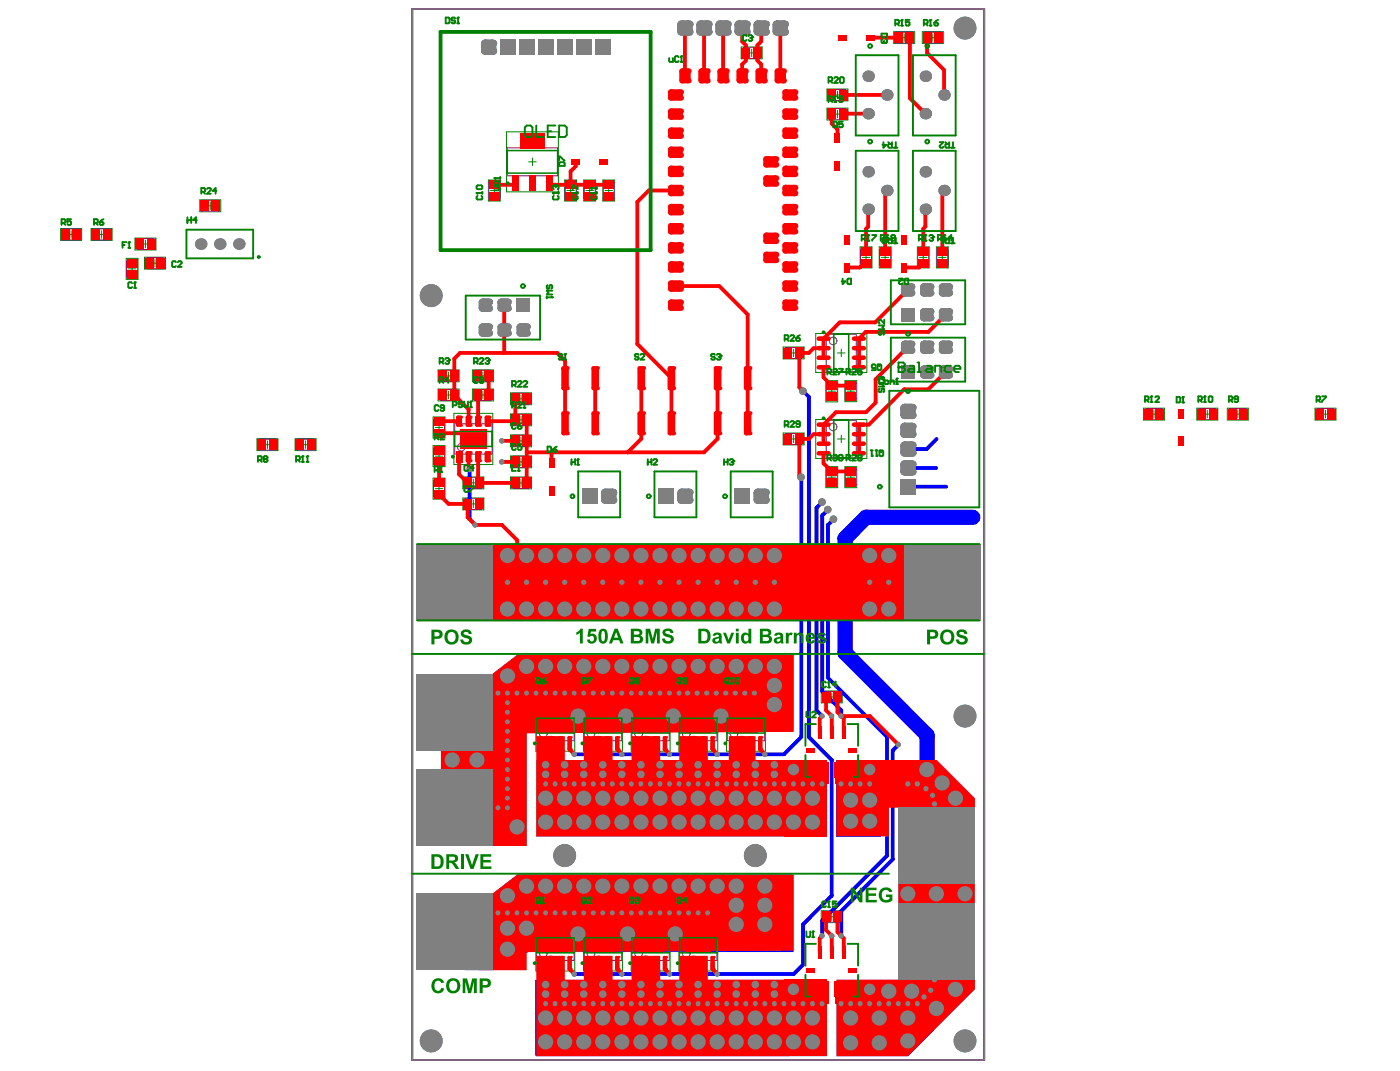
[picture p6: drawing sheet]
<svg xmlns="http://www.w3.org/2000/svg" width="271mm" height="207mm" viewBox="0 0 271 207" stroke-linecap="round" stroke-linejoin="round" font-family="sans-serif">
<path d="M79.8 1.7h110.7v203.3h-110.7z" fill="none" stroke="#808080" stroke-width=".19"/>
<g fill="none" stroke="#008000" stroke-width=".19">
<path d="M143.4 9.1h4.1v2.3h-4.1zM144.7 10.2h1.5M145.5 9.5v1.5M160 17.2h4.1v2.3h-4.1zM161.3 18.4h1.5M162.1 17.6v1.5M173 6.1h4v2.3h-4zM174.2 7.3h1.5M175 6.5v1.5M178.5 6.1h4v2.3h-4zM179.8 7.3h1.5M180.5 6.5v1.5"/>
<path d="M38.7 38.6h4v2.3h-4zM40 39.8h1.4M40.7 39.1v1.4M94.5 34.8h2.3v4.1h-2.3zM94.9 36.8h1.5M95.7 36.1v1.5M98 25.5h10.1v11.6h-10.1zM102.3 31.3h1.5M103 30.6v1.4M109.3 34.8h2.3v4.1h-2.3zM109.7 36.8h1.5M110.4 36.1v1.5"/>
<path d="M113 34.8h2.3v4.1h-2.3zM113.4 36.8h1.4M114.1 36.1v1.5M116.7 34.8h2.2v4.1h-2.2zM117.1 36.8h1.4M117.8 36.1v1.5M160 20.9h4.1v2.3h-4.1zM161.3 22.1h1.5M162.1 21.3v1.5M11.7 44.2h4.1v2.3h-4.1zM13 45.3h1.5M13.8 44.6v1.5"/>
<path d="M17.6 44.2h4.1v2.3h-4.1zM18.9 45.3h1.5M19.7 44.6v1.5M24.4 50h2.3v4h-2.3zM24.8 52h1.5M25.6 51.2v1.5M26.1 46h4.1v2.3h-4.1zM27.4 47.2h1.5M28 49.7h4v2.3h-4zM28.1 46.4v1.5M29.3 50.9h1.4M30 50.1v1.5"/>
<path d="M166.5 47.7h2.2v4.1h-2.2zM166.9 49.8h1.4M167.6 49v1.5M170.2 47.7h2.2v4.1h-2.2zM170.6 49.8h1.4M171.3 49v1.5M177.5 47.7h2.3v4.1h-2.3zM177.9 49.8h1.5M178.7 49v1.5M181.2 47.7h2.3v4.1h-2.3zM181.6 49.8h1.5M182.4 49v1.5"/>
<path d="M84.8 71.5h4v2.3h-4zM84.8 75.2h4v2.3h-4zM86.1 76.4h1.4M86.1 72.7h1.4M86.8 71.9v1.5M86.8 75.6v1.5M87.8 79.9h7.6v9.9h-7.6zM91.4 71.5h4.1v2.3h-4.1zM91.4 75.2h4.1v2.3h-4.1zM92.7 76.4h1.5M92.7 72.7h1.5M93.4 71.9v1.5"/>
<path d="M93.4 75.6v1.5M98.8 76h4.1v2.3h-4.1zM100.1 77.1h1.5M100.8 76.4v1.5M151.6 67.1h4v2.3h-4zM152.8 68.2h1.5M153.6 67.5v1.5M157.9 64.5h9.9v7.5h-9.9zM159.8 73.6h2.3v4.1h-2.3zM160.2 75.6h1.5M161 74.9v1.5M162.1 68.2h1.4"/>
<path d="M162.8 67.5v1.5M163.5 73.6h2.3v4.1h-2.3zM163.9 75.6h1.5M164.7 74.9v1.5M221.3 78.9h4v2.3h-4zM223.3 79.3v1.5M231.6 78.9h4.1v2.3h-4.1zM233.6 79.3v1.5M237.5 78.9h4.1v2.3h-4.1zM239.5 79.3v1.5M254.5 78.9h4v2.3h-4zM256.5 79.3v1.5"/>
<path d="M49.7 84.8h4.1v2.3h-4.1zM51 86h1.5M51.8 85.2v1.5M57.1 84.8h4.1v2.3h-4.1zM58.4 86h1.5M59.1 85.2v1.5M83.8 80.6h2.3v4.1h-2.3zM83.8 86.2h2.3v4h-2.3zM83.8 92.4h2.3v4.1h-2.3zM84.2 94.5h1.5M84.2 88.2h1.5M84.2 82.7h1.5"/>
<path d="M85 81.9v1.5M85 87.5v1.4M85 93.7v1.5M89.6 92.2h4v2.3h-4zM89.6 96.3h4v2.3h-4zM90.9 97.4h1.4M90.9 93.4h1.4M90.9 84.9h1.4M91.6 84.1v1.5M91.6 92.6v1.5M91.6 96.7v1.5M98.8 80h4.1v2.3h-4.1z"/>
<path d="M98.8 84.1h4.1v2.3h-4.1zM98.8 88.2h4.1v2.3h-4.1zM98.8 92.2h4.1v2.3h-4.1zM100.1 93.4h1.5M100.1 85.2h1.5M100.1 81.2h1.5M100.1 89.3h1.5M100.8 80.4v1.5M100.8 84.5v1.5M100.8 88.6v1.4M100.8 92.6v1.5M151.6 83.7h4v2.3h-4z"/>
<path d="M152.8 84.9h1.5M153.6 84.1v1.5M157.9 81.1h9.9v7.5h-9.9zM159.8 90.2h2.3v4.1h-2.3zM160.2 92.3h1.5M161 91.5v1.5M162.1 84.9h1.4M162.8 84.1v1.5M163.5 90.2h2.3v4.1h-2.3zM163.9 92.3h1.5M164.7 91.5v1.5M222.6 80.1h1.5"/>
<path d="M232.9 80.1h1.5M238.8 80.1h1.5M255.8 80.1h1.5M103.7 135.3h7.5v9.9h-7.5zM107.5 139.6v1.4M112.9 135.3h7.6v9.9h-7.6zM116.7 139.6v1.4M122.2 135.3h7.5v9.9h-7.5zM125.9 139.6v1.4M131.4 135.3h7.5v9.9h-7.5zM135.1 139.6v1.4M140.6 135.3h7.5v9.9h-7.5z"/>
<path d="M144.4 139.6v1.4M158.9 133.6h4.1v2.3h-4.1zM160.2 134.8h1.5M161 134v1.5M106.7 140.3h1.5M116 140.3h1.4M125.2 140.3h1.5M134.4 140.3h1.5M143.6 140.3h1.5M103.7 177.8h7.5v9.9h-7.5zM112.9 177.8h7.6v9.9h-7.6zM122.2 177.8h7.5v9.9h-7.5z"/>
<path d="M131.4 177.8h7.5v9.9h-7.5zM158.9 176.1h4.1v2.3h-4.1zM160.2 177.2h1.5M161 176.5v1.5M106.7 182.8h1.5M107.5 182.1v1.4M116 182.8h1.4M116.7 182.1v1.4M125.2 182.8h1.5M125.9 182.1v1.4M134.4 182.8h1.5M135.1 182.1v1.4"/>
</g>
<g fill="none" stroke="#800080" stroke-width=".19">
<path d="M143.9 9.2h3.2v2.1h-3.2zM160.5 17.3h3.2v2.1h-3.2zM173.4 6.2h3.2v2.1h-3.2zM178.9 6.2h3.2v2.1h-3.2zM39.1 38.7h3.2v2.2h-3.2zM94.6 35.2h2.1v3.2h-2.1zM98.2 28.6h9.7v5.4h-9.7zM109.4 35.2h2.1v3.2h-2.1zM113 35.2h2.2v3.2h-2.2zM116.7 35.2h2.2v3.2h-2.2zM160.5 21h3.2v2.1h-3.2zM12.2 44.3h3.1v2.1h-3.1z"/>
<path d="M18.1 44.3h3.2v2.1h-3.2zM24.5 50.4h2.1v3.2h-2.1zM26.6 46.1h3.1v2.2h-3.1zM28.4 49.8h3.2v2.1h-3.2zM166.5 48.2h2.2v3.2h-2.2zM170.2 48.2h2.2v3.2h-2.2zM177.6 48.2h2.1v3.2h-2.1zM181.3 48.2h2.1v3.2h-2.1zM85.2 71.6h3.2v2.2h-3.2zM85.2 75.3h3.2v2.1h-3.2zM91.9 71.6h3.2v2.2h-3.2zM91.9 75.3h3.2v2.1h-3.2z"/>
<path d="M99.2 76h3.2v2.2h-3.2zM152 67.2h3.2v2.1h-3.2zM159.9 64.6h5.8v7.3h-5.8zM159.9 74h2.1v3.3h-2.1zM163.6 74h2.1v3.2h-2.1zM221.7 79h3.2v2.1h-3.2zM232.1 79h3.1v2.1h-3.1zM238 79h3.1v2.1h-3.1zM254.9 79h3.2v2.1h-3.2zM50.2 84.9h3.1v2.2h-3.1zM57.6 84.9h3.1v2.2h-3.1zM83.9 81.1h2.1v3.1h-2.1z"/>
<path d="M83.9 86.6h2.1v3.2h-2.1zM83.9 92.9h2.1v3.2h-2.1zM88 82h7.2v5.8h-7.2zM90 92.3h3.2v2.1h-3.2zM90 96.4h3.2v2.1h-3.2zM99.2 80.1h3.2v2.1h-3.2zM99.2 84.2h3.2v2.1h-3.2zM99.2 88.2h3.2v2.2h-3.2zM99.2 92.3h3.2v2.1h-3.2zM152 83.8h3.2v2.1h-3.2zM159.9 81.3h5.8v7.2h-5.8zM159.9 90.7h2.1v3.2h-2.1z"/>
<path d="M163.6 90.7h2.1v3.2h-2.1zM103.9 137.4h7.2v5.8h-7.2zM113.1 137.4h7.2v5.8h-7.2zM122.3 137.4h7.2v5.8h-7.2zM131.5 137.4h7.3v5.8h-7.3zM140.7 137.4h7.3v5.8h-7.3zM159.4 133.7h3.2v2.1h-3.2zM103.9 179.9h7.2v5.8h-7.2zM113.1 179.9h7.2v5.8h-7.2zM122.3 179.9h7.2v5.8h-7.2zM131.5 179.9h7.3v5.8h-7.3zM159.4 176.2h3.2v2.1h-3.2z"/>
<circle cx="161.2" cy="65.9" r=".74"/>
<circle cx="89.3" cy="86.5" r=".74"/>
<circle cx="161.2" cy="82.5" r=".74"/>
<circle cx="105.1" cy="141.9" r=".74"/>
<circle cx="114.4" cy="141.9" r=".74"/>
<circle cx="123.6" cy="141.9" r=".74"/>
<circle cx="132.8" cy="141.9" r=".74"/>
<circle cx="142" cy="141.9" r=".74"/>
<circle cx="105.1" cy="184.4" r=".74"/>
<circle cx="114.4" cy="184.4" r=".74"/>
<circle cx="123.6" cy="184.4" r=".74"/>
<circle cx="132.8" cy="184.4" r=".74"/>
</g>
<path d="M79.8 1.7h110.7v203.3h-110.7z" fill="none" stroke="#800080" stroke-width=".37"/>
<g fill="#00f">
<path d="M161.9 146.9h8.7v14.8h-8.7z"/>
<path d="M173.9 146.9h7.4l7.3 7.4v37l-12.9 12.9h-13.8v-14.8h12z"/>
<path d="M166.1 105.2h17v14.8h-17z"/>
<path d="M89.9 172.8h5.4l4.8-3.7h53.5v15h-51.3l-7 3.5h-5.4z"/>
<path d="M103.6 189.4h56.4v14.8h-56.2l-.2-.2z"/>
<path d="M103.8 146.9h55.7l.5 .6v14.2h-56.2z"/>
<path d="M85.3 130.3h10l4.8-3.7h53.5v14.8l-51.7 .4v21.8h-21.4v-14.8h4.8z"/>
<path d="M87.2 105.2h64.5v14.8h-64.5z"/>
</g>
<path d="M155.4 75.6l1.1 1.1v65.8l4.5 4.4v26.3l-5.6 5.5v7.8l-1.8 1.8h-42.4M90.9 90.8v9.6l1.1 1.1M155.1 92.3v50.2l-3.4 3.3h-40.5M159.1 97.1l-1.1 1.1v39.1l1.1 1.2M160.2 98.5l-1.1 1.2v33.9l3.7 3.7v1.2M175.7 94.1h7.4M175.7 90.5h5.5M181.3 84.9l-2 1.9h-3.6M161.3 100.4l-1.1 1.1v29.6l11.5 11.4v22.9l-12.6 12.6v2.9M173.9 144l-1.1 1.1v21.1l-10 9.9v4.8" fill="none" stroke="#00f" stroke-width=".74"/>
<path d="M188.3 100h-20.7l-4.1 4.1v22.2l15.9 15.8v6.7" fill="none" stroke="#00f" stroke-width="3"/>
<g fill="#808080">
<circle cx="97.1" cy="85.2" r=".52"/>
<circle cx="97.1" cy="89.3" r=".52"/>
<circle cx="91.9" cy="101.5" r=".52"/>
<circle cx="90.8" cy="90.8" r=".52"/>
<circle cx="83.4" cy="57.2" r="2.22"/>
<circle cx="161.3" cy="100.4" r=".74"/>
<circle cx="160.2" cy="98.5" r=".74"/>
<circle cx="159.1" cy="97.1" r=".74"/>
<circle cx="155" cy="92.3" r=".74"/>
<circle cx="155.4" cy="75.6" r=".74"/>
<circle cx="173.8" cy="144" r=".52"/>
<circle cx="120.3" cy="145.8" r=".52"/>
<circle cx="129.6" cy="145.8" r=".52"/>
<circle cx="138.8" cy="145.8" r=".52"/>
<circle cx="138.8" cy="188.3" r=".52"/>
<circle cx="129.6" cy="188.3" r=".52"/>
<circle cx="120.3" cy="188.3" r=".52"/>
<circle cx="111.1" cy="188.3" r=".52"/>
<circle cx="148" cy="145.8" r=".52"/>
<circle cx="111.1" cy="145.8" r=".52"/>
<circle cx="162.8" cy="138.5" r=".52"/>
<circle cx="160.9" cy="138.5" r=".52"/>
<circle cx="159.1" cy="138.5" r=".52"/>
<circle cx="159.1" cy="180.9" r=".52"/>
<circle cx="162.8" cy="180.9" r=".52"/>
<circle cx="160.9" cy="180.9" r=".52"/>
<circle cx="101.9" cy="179.5" r="1.48"/>
<circle cx="148" cy="178.7" r="1.48"/>
<circle cx="148" cy="171.3" r="1.48"/>
<circle cx="148" cy="175" r="1.48"/>
<circle cx="149.9" cy="132.5" r="1.48"/>
<circle cx="101.9" cy="128.8" r="1.48"/>
<circle cx="149.9" cy="128.8" r="1.48"/>
<circle cx="142.5" cy="128.8" r="1.48"/>
<circle cx="138.8" cy="128.8" r="1.48"/>
<circle cx="135.1" cy="128.8" r="1.48"/>
<circle cx="131.4" cy="128.8" r="1.48"/>
<circle cx="127.7" cy="128.8" r="1.48"/>
<circle cx="124" cy="128.8" r="1.48"/>
<circle cx="120.3" cy="128.8" r="1.48"/>
<circle cx="116.7" cy="128.8" r="1.48"/>
<circle cx="113" cy="128.8" r="1.48"/>
<circle cx="109.3" cy="128.8" r="1.48"/>
<circle cx="105.6" cy="128.8" r="1.48"/>
<circle cx="146.2" cy="128.8" r="1.48"/>
<circle cx="149.9" cy="136.2" r="1.48"/>
<circle cx="142.5" cy="178.7" r="1.48"/>
<circle cx="142.5" cy="175" r="1.48"/>
<circle cx="142.5" cy="171.3" r="1.48"/>
<circle cx="100.1" cy="159.9" r="1.48"/>
<circle cx="184.9" cy="191.3" r="1.48"/>
<circle cx="181.2" cy="195" r="1.48"/>
<circle cx="175.7" cy="201.3" r="1.48"/>
<circle cx="176.4" cy="191.7" r="1.48"/>
<circle cx="172" cy="191.7" r="1.48"/>
<circle cx="175.7" cy="196.8" r="1.48"/>
<circle cx="170.1" cy="201.6" r="1.48"/>
<circle cx="170.1" cy="196.8" r="1.48"/>
<circle cx="164.6" cy="201.6" r="1.48"/>
<circle cx="164.6" cy="196.8" r="1.48"/>
<circle cx="187.9" cy="180.2" r=".52"/>
<circle cx="187.9" cy="182.1" r=".52"/>
<circle cx="187.9" cy="183.9" r=".52"/>
<circle cx="186" cy="183.9" r=".52"/>
<circle cx="186" cy="182.1" r=".52"/>
<circle cx="186" cy="180.2" r=".52"/>
<circle cx="176.8" cy="180.2" r=".52"/>
<circle cx="176.8" cy="182.1" r=".52"/>
<circle cx="176.8" cy="183.9" r=".52"/>
<circle cx="174.9" cy="183.9" r=".52"/>
<circle cx="174.9" cy="182.1" r=".52"/>
<circle cx="174.9" cy="180.2" r=".52"/>
<circle cx="174.9" cy="178.4" r=".52"/>
<circle cx="176.8" cy="178.4" r=".52"/>
<circle cx="178.6" cy="178.4" r=".52"/>
<circle cx="184.2" cy="178.4" r=".52"/>
<circle cx="186" cy="178.4" r=".52"/>
<circle cx="187.9" cy="178.4" r=".52"/>
<circle cx="187.9" cy="185.7" r=".52"/>
<circle cx="186" cy="185.7" r=".52"/>
<circle cx="184.2" cy="185.7" r=".52"/>
<circle cx="178.6" cy="185.7" r=".52"/>
<circle cx="176.8" cy="185.7" r=".52"/>
<circle cx="174.9" cy="185.7" r=".52"/>
<circle cx="174.9" cy="187.6" r=".52"/>
<circle cx="176.8" cy="187.6" r=".52"/>
<circle cx="178.6" cy="187.6" r=".52"/>
<circle cx="180.5" cy="187.6" r=".52"/>
<circle cx="182.3" cy="187.6" r=".52"/>
<circle cx="184.2" cy="187.6" r=".52"/>
<circle cx="186" cy="187.6" r=".52"/>
<circle cx="187.9" cy="187.6" r=".52"/>
<circle cx="187.9" cy="176.5" r=".52"/>
<circle cx="186" cy="176.5" r=".52"/>
<circle cx="184.2" cy="176.5" r=".52"/>
<circle cx="182.3" cy="176.5" r=".52"/>
<circle cx="180.5" cy="176.5" r=".52"/>
<circle cx="178.6" cy="176.5" r=".52"/>
<circle cx="176.8" cy="176.5" r=".52"/>
<circle cx="174.9" cy="176.5" r=".52"/>
<circle cx="187.9" cy="161.7" r=".52"/>
<circle cx="187.9" cy="163.6" r=".52"/>
<circle cx="187.9" cy="165.4" r=".52"/>
<circle cx="186" cy="165.4" r=".52"/>
<circle cx="186" cy="163.6" r=".52"/>
<circle cx="186" cy="161.7" r=".52"/>
<circle cx="176.8" cy="161.7" r=".52"/>
<circle cx="176.8" cy="163.6" r=".52"/>
<circle cx="176.8" cy="165.4" r=".52"/>
<circle cx="174.9" cy="165.4" r=".52"/>
<circle cx="174.9" cy="163.6" r=".52"/>
<circle cx="174.9" cy="161.7" r=".52"/>
<circle cx="174.9" cy="159.9" r=".52"/>
<circle cx="176.8" cy="159.9" r=".52"/>
<circle cx="178.6" cy="159.9" r=".52"/>
<circle cx="184.2" cy="159.9" r=".52"/>
<circle cx="186" cy="159.9" r=".52"/>
<circle cx="187.9" cy="159.9" r=".52"/>
<circle cx="187.9" cy="167.3" r=".52"/>
<circle cx="186" cy="167.3" r=".52"/>
<circle cx="184.2" cy="167.3" r=".52"/>
<circle cx="178.6" cy="167.3" r=".52"/>
<circle cx="176.8" cy="167.3" r=".52"/>
<circle cx="174.9" cy="167.3" r=".52"/>
<circle cx="174.9" cy="169.1" r=".52"/>
<circle cx="176.8" cy="169.1" r=".52"/>
<circle cx="178.6" cy="169.1" r=".52"/>
<circle cx="180.5" cy="169.1" r=".52"/>
<circle cx="182.3" cy="169.1" r=".52"/>
<circle cx="184.2" cy="169.1" r=".52"/>
<circle cx="186" cy="169.1" r=".52"/>
<circle cx="187.9" cy="169.1" r=".52"/>
<circle cx="187.9" cy="158" r=".52"/>
<circle cx="186" cy="158" r=".52"/>
<circle cx="184.2" cy="158" r=".52"/>
<circle cx="182.3" cy="158" r=".52"/>
<circle cx="180.5" cy="158" r=".52"/>
<circle cx="178.6" cy="158" r=".52"/>
<circle cx="176.8" cy="158" r=".52"/>
<circle cx="174.9" cy="158" r=".52"/>
<circle cx="180.8" cy="155.4" r=".52"/>
<circle cx="94.5" cy="154.3" r=".52"/>
<circle cx="94.5" cy="158" r=".52"/>
<circle cx="92.7" cy="158" r=".52"/>
<circle cx="92.7" cy="154.3" r=".52"/>
<circle cx="83.5" cy="154.3" r=".52"/>
<circle cx="83.5" cy="156.2" r=".52"/>
<circle cx="83.5" cy="158" r=".52"/>
<circle cx="81.6" cy="158" r=".52"/>
<circle cx="81.6" cy="156.2" r=".52"/>
<circle cx="81.6" cy="154.3" r=".52"/>
<circle cx="81.6" cy="152.5" r=".52"/>
<circle cx="83.5" cy="152.5" r=".52"/>
<circle cx="85.3" cy="152.5" r=".52"/>
<circle cx="90.8" cy="152.5" r=".52"/>
<circle cx="92.7" cy="152.5" r=".52"/>
<circle cx="94.5" cy="152.5" r=".52"/>
<circle cx="94.5" cy="159.9" r=".52"/>
<circle cx="92.7" cy="159.9" r=".52"/>
<circle cx="90.8" cy="159.9" r=".52"/>
<circle cx="85.3" cy="159.9" r=".52"/>
<circle cx="83.5" cy="159.9" r=".52"/>
<circle cx="81.6" cy="159.9" r=".52"/>
<circle cx="81.6" cy="161.7" r=".52"/>
<circle cx="83.5" cy="161.7" r=".52"/>
<circle cx="85.3" cy="161.7" r=".52"/>
<circle cx="87.1" cy="161.7" r=".52"/>
<circle cx="89" cy="161.7" r=".52"/>
<circle cx="90.8" cy="161.7" r=".52"/>
<circle cx="92.7" cy="161.7" r=".52"/>
<circle cx="94.5" cy="161.7" r=".52"/>
<circle cx="94.5" cy="150.6" r=".52"/>
<circle cx="92.7" cy="150.6" r=".52"/>
<circle cx="90.8" cy="150.6" r=".52"/>
<circle cx="89" cy="150.6" r=".52"/>
<circle cx="87.1" cy="150.6" r=".52"/>
<circle cx="85.3" cy="150.6" r=".52"/>
<circle cx="83.5" cy="150.6" r=".52"/>
<circle cx="81.6" cy="150.6" r=".52"/>
<circle cx="105.6" cy="192.2" r=".74"/>
<circle cx="105.6" cy="190.4" r=".74"/>
<circle cx="180.1" cy="191.5" r=".52"/>
<circle cx="178.8" cy="192.8" r=".52"/>
<circle cx="180.5" cy="153.8" r=".52"/>
<circle cx="179.2" cy="152.5" r=".52"/>
<circle cx="177.5" cy="151.6" r=".52"/>
<circle cx="180.8" cy="189.4" r=".52"/>
<circle cx="175.7" cy="194.1" r=".5"/>
<circle cx="177.5" cy="194.1" r=".5"/>
<circle cx="170.1" cy="194.1" r=".5"/>
<circle cx="172" cy="194.1" r=".5"/>
<circle cx="173.8" cy="194.1" r=".5"/>
<circle cx="100.1" cy="176.5" r=".48"/>
<circle cx="98.2" cy="176.5" r=".48"/>
<circle cx="96.4" cy="176.5" r=".48"/>
<circle cx="101.9" cy="176.5" r=".48"/>
<circle cx="103.7" cy="176.5" r=".48"/>
<circle cx="105.6" cy="176.5" r=".48"/>
<circle cx="107.4" cy="176.5" r=".48"/>
<circle cx="122.2" cy="176.5" r=".48"/>
<circle cx="120.3" cy="176.5" r=".48"/>
<circle cx="118.5" cy="176.5" r=".48"/>
<circle cx="116.7" cy="176.5" r=".48"/>
<circle cx="114.8" cy="176.5" r=".48"/>
<circle cx="113" cy="176.5" r=".48"/>
<circle cx="111.1" cy="176.5" r=".48"/>
<circle cx="109.3" cy="176.5" r=".48"/>
<circle cx="136.9" cy="176.5" r=".48"/>
<circle cx="135.1" cy="176.5" r=".48"/>
<circle cx="133.3" cy="176.5" r=".48"/>
<circle cx="131.4" cy="176.5" r=".48"/>
<circle cx="129.6" cy="176.5" r=".48"/>
<circle cx="127.7" cy="176.5" r=".48"/>
<circle cx="125.9" cy="176.5" r=".48"/>
<circle cx="124" cy="176.5" r=".48"/>
<circle cx="114.8" cy="151.6" r=".5"/>
<circle cx="112.9" cy="151.6" r=".5"/>
<circle cx="111.1" cy="151.6" r=".5"/>
<circle cx="109.3" cy="151.6" r=".5"/>
<circle cx="107.4" cy="151.6" r=".5"/>
<circle cx="105.6" cy="151.6" r=".5"/>
<circle cx="114.8" cy="194.1" r=".5"/>
<circle cx="112.9" cy="194.1" r=".5"/>
<circle cx="111.1" cy="194.1" r=".5"/>
<circle cx="109.3" cy="194.1" r=".5"/>
<circle cx="107.4" cy="194.1" r=".5"/>
<circle cx="105.6" cy="194.1" r=".5"/>
<circle cx="116.6" cy="194.1" r=".5"/>
<circle cx="118.5" cy="194.1" r=".5"/>
<circle cx="120.3" cy="194.1" r=".5"/>
<circle cx="122.2" cy="194.1" r=".5"/>
<circle cx="124" cy="194.1" r=".5"/>
<circle cx="125.9" cy="194.1" r=".5"/>
<circle cx="127.7" cy="194.1" r=".5"/>
<circle cx="129.5" cy="194.1" r=".5"/>
<circle cx="131.4" cy="194.1" r=".5"/>
<circle cx="133.2" cy="194.1" r=".5"/>
<circle cx="135.1" cy="194.1" r=".5"/>
<circle cx="136.9" cy="194.1" r=".5"/>
<circle cx="138.8" cy="194.1" r=".5"/>
<circle cx="140.6" cy="194.1" r=".5"/>
<circle cx="142.5" cy="194.1" r=".5"/>
<circle cx="144.3" cy="194.1" r=".5"/>
<circle cx="146.2" cy="194.1" r=".5"/>
<circle cx="148" cy="194.1" r=".5"/>
<circle cx="149.8" cy="194.1" r=".5"/>
<circle cx="151.7" cy="194.1" r=".5"/>
<circle cx="116.6" cy="151.6" r=".5"/>
<circle cx="118.5" cy="151.6" r=".5"/>
<circle cx="120.3" cy="151.6" r=".5"/>
<circle cx="122.2" cy="151.6" r=".5"/>
<circle cx="124" cy="151.6" r=".5"/>
<circle cx="125.9" cy="151.6" r=".5"/>
<circle cx="127.7" cy="151.6" r=".5"/>
<circle cx="129.5" cy="151.6" r=".5"/>
<circle cx="131.4" cy="151.6" r=".5"/>
<circle cx="133.2" cy="151.6" r=".5"/>
<circle cx="135.1" cy="151.6" r=".5"/>
<circle cx="136.9" cy="151.6" r=".5"/>
<circle cx="138.8" cy="151.6" r=".5"/>
<circle cx="140.6" cy="151.6" r=".5"/>
<circle cx="142.5" cy="151.6" r=".5"/>
<circle cx="144.3" cy="151.6" r=".5"/>
<circle cx="146.2" cy="151.6" r=".5"/>
<circle cx="148" cy="151.6" r=".5"/>
<circle cx="149.8" cy="151.6" r=".5"/>
<circle cx="151.7" cy="151.6" r=".5"/>
<circle cx="175.7" cy="151.6" r=".52"/>
<circle cx="81.6" cy="132.2" r=".52"/>
<circle cx="83.5" cy="132.2" r=".52"/>
<circle cx="85.3" cy="132.2" r=".52"/>
<circle cx="87.1" cy="132.2" r=".52"/>
<circle cx="89" cy="132.2" r=".52"/>
<circle cx="90.8" cy="132.2" r=".52"/>
<circle cx="92.7" cy="132.2" r=".52"/>
<circle cx="94.5" cy="132.2" r=".52"/>
<circle cx="94.5" cy="143.3" r=".52"/>
<circle cx="92.7" cy="143.3" r=".52"/>
<circle cx="90.8" cy="143.3" r=".52"/>
<circle cx="89" cy="143.3" r=".52"/>
<circle cx="87.1" cy="143.3" r=".52"/>
<circle cx="85.3" cy="143.3" r=".52"/>
<circle cx="83.5" cy="143.3" r=".52"/>
<circle cx="81.6" cy="143.3" r=".52"/>
<circle cx="81.6" cy="141.4" r=".52"/>
<circle cx="83.5" cy="141.4" r=".52"/>
<circle cx="85.3" cy="141.4" r=".52"/>
<circle cx="90.8" cy="141.4" r=".52"/>
<circle cx="92.7" cy="141.4" r=".52"/>
<circle cx="94.5" cy="141.4" r=".52"/>
<circle cx="94.5" cy="134" r=".52"/>
<circle cx="92.7" cy="134" r=".52"/>
<circle cx="90.8" cy="134" r=".52"/>
<circle cx="85.3" cy="134" r=".52"/>
<circle cx="83.5" cy="134" r=".52"/>
<circle cx="81.6" cy="134" r=".52"/>
<circle cx="81.6" cy="135.9" r=".52"/>
<circle cx="81.6" cy="137.7" r=".52"/>
<circle cx="81.6" cy="139.6" r=".52"/>
<circle cx="83.5" cy="139.6" r=".52"/>
<circle cx="83.5" cy="137.7" r=".52"/>
<circle cx="83.5" cy="135.9" r=".52"/>
<circle cx="92.7" cy="135.9" r=".52"/>
<circle cx="92.7" cy="137.7" r=".52"/>
<circle cx="92.7" cy="139.6" r=".52"/>
<circle cx="94.5" cy="139.6" r=".52"/>
<circle cx="94.5" cy="137.7" r=".52"/>
<circle cx="94.5" cy="135.9" r=".52"/>
<circle cx="94.5" cy="178.4" r=".52"/>
<circle cx="94.5" cy="180.2" r=".52"/>
<circle cx="94.5" cy="182.1" r=".52"/>
<circle cx="92.7" cy="182.1" r=".52"/>
<circle cx="92.7" cy="180.2" r=".52"/>
<circle cx="92.7" cy="178.4" r=".52"/>
<circle cx="83.5" cy="178.4" r=".52"/>
<circle cx="83.5" cy="180.2" r=".52"/>
<circle cx="83.5" cy="182.1" r=".52"/>
<circle cx="81.6" cy="182.1" r=".52"/>
<circle cx="81.6" cy="180.2" r=".52"/>
<circle cx="81.6" cy="178.4" r=".52"/>
<circle cx="81.6" cy="176.5" r=".52"/>
<circle cx="83.5" cy="176.5" r=".52"/>
<circle cx="85.3" cy="176.5" r=".52"/>
<circle cx="90.8" cy="176.5" r=".52"/>
<circle cx="92.7" cy="176.5" r=".52"/>
<circle cx="94.5" cy="176.5" r=".52"/>
<circle cx="94.5" cy="183.9" r=".52"/>
<circle cx="92.7" cy="183.9" r=".52"/>
<circle cx="90.8" cy="183.9" r=".52"/>
<circle cx="85.3" cy="183.9" r=".52"/>
<circle cx="83.5" cy="183.9" r=".52"/>
<circle cx="81.6" cy="183.9" r=".52"/>
<circle cx="81.6" cy="185.7" r=".52"/>
<circle cx="83.5" cy="185.7" r=".52"/>
<circle cx="85.3" cy="185.7" r=".52"/>
<circle cx="87.1" cy="185.7" r=".52"/>
<circle cx="89" cy="185.7" r=".52"/>
<circle cx="90.8" cy="185.7" r=".52"/>
<circle cx="92.7" cy="185.7" r=".52"/>
<circle cx="94.5" cy="185.7" r=".52"/>
<circle cx="94.5" cy="174.7" r=".52"/>
<circle cx="92.7" cy="174.7" r=".52"/>
<circle cx="90.8" cy="174.7" r=".52"/>
<circle cx="89" cy="174.7" r=".52"/>
<circle cx="87.1" cy="174.7" r=".52"/>
<circle cx="85.3" cy="174.7" r=".52"/>
<circle cx="83.5" cy="174.7" r=".52"/>
<circle cx="81.6" cy="174.7" r=".52"/>
<circle cx="164.6" cy="194.1" r=".5"/>
<circle cx="162.8" cy="194.1" r=".5"/>
<circle cx="157.2" cy="151.6" r=".5"/>
<circle cx="155.4" cy="151.6" r=".5"/>
<circle cx="153.5" cy="151.6" r=".5"/>
<circle cx="159.1" cy="151.6" r=".5"/>
<circle cx="149.9" cy="190.4" r=".74"/>
<circle cx="149.9" cy="149.7" r=".74"/>
<circle cx="149.9" cy="147.9" r=".74"/>
<circle cx="146.2" cy="149.7" r=".74"/>
<circle cx="146.2" cy="147.9" r=".74"/>
<circle cx="142.5" cy="149.7" r=".74"/>
<circle cx="142.5" cy="147.9" r=".74"/>
<circle cx="138.8" cy="149.7" r=".74"/>
<circle cx="138.8" cy="147.9" r=".74"/>
<circle cx="135.1" cy="149.7" r=".74"/>
<circle cx="135.1" cy="147.9" r=".74"/>
<circle cx="131.4" cy="149.7" r=".74"/>
<circle cx="131.4" cy="147.9" r=".74"/>
<circle cx="127.7" cy="149.7" r=".74"/>
<circle cx="127.7" cy="147.9" r=".74"/>
<circle cx="124" cy="149.7" r=".74"/>
<circle cx="124" cy="147.9" r=".74"/>
<circle cx="120.3" cy="149.7" r=".74"/>
<circle cx="120.3" cy="147.9" r=".74"/>
<circle cx="116.7" cy="149.7" r=".74"/>
<circle cx="116.7" cy="147.9" r=".74"/>
<circle cx="113" cy="149.7" r=".74"/>
<circle cx="113" cy="147.9" r=".74"/>
<circle cx="109.3" cy="149.7" r=".74"/>
<circle cx="109.3" cy="147.9" r=".74"/>
<circle cx="105.6" cy="149.7" r=".74"/>
<circle cx="105.6" cy="147.9" r=".74"/>
<circle cx="149.9" cy="192.2" r=".74"/>
<circle cx="146.2" cy="192.2" r=".74"/>
<circle cx="146.2" cy="190.4" r=".74"/>
<circle cx="142.5" cy="192.2" r=".74"/>
<circle cx="142.5" cy="190.4" r=".74"/>
<circle cx="138.8" cy="192.2" r=".74"/>
<circle cx="138.8" cy="190.4" r=".74"/>
<circle cx="135.1" cy="192.2" r=".74"/>
<circle cx="135.1" cy="190.4" r=".74"/>
<circle cx="131.4" cy="192.2" r=".74"/>
<circle cx="131.4" cy="190.4" r=".74"/>
<circle cx="127.7" cy="192.2" r=".74"/>
<circle cx="127.7" cy="190.4" r=".74"/>
<circle cx="124" cy="192.2" r=".74"/>
<circle cx="124" cy="190.4" r=".74"/>
<circle cx="120.3" cy="192.2" r=".74"/>
<circle cx="120.3" cy="190.4" r=".74"/>
<circle cx="116.7" cy="192.2" r=".74"/>
<circle cx="116.7" cy="190.4" r=".74"/>
<circle cx="113" cy="192.2" r=".74"/>
<circle cx="113" cy="190.4" r=".74"/>
<circle cx="109.3" cy="192.2" r=".74"/>
<circle cx="109.3" cy="190.4" r=".74"/>
<circle cx="162.8" cy="151.6" r=".5"/>
<circle cx="164.6" cy="151.6" r=".5"/>
<circle cx="166.4" cy="151.6" r=".5"/>
<circle cx="168.3" cy="151.6" r=".5"/>
<circle cx="166.4" cy="194.1" r=".5"/>
<circle cx="168.3" cy="194.1" r=".5"/>
<circle cx="159.1" cy="194.1" r=".5"/>
<circle cx="157.2" cy="194.1" r=".5"/>
<circle cx="155.4" cy="194.1" r=".5"/>
<circle cx="153.5" cy="194.1" r=".5"/>
<circle cx="158.7" cy="191.3" r="1.11"/>
<circle cx="163.1" cy="191.3" r="1.11"/>
<circle cx="158.7" cy="148.8" r="1.11"/>
<circle cx="163.1" cy="148.8" r="1.11"/>
<circle cx="168.3" cy="191.3" r="1.11"/>
<circle cx="153.5" cy="191.3" r="1.11"/>
<circle cx="168.3" cy="148.8" r="1.11"/>
<circle cx="153.5" cy="148.8" r="1.11"/>
<circle cx="157.2" cy="154.3" r="1.48"/>
<circle cx="153.5" cy="154.3" r="1.48"/>
<circle cx="105.6" cy="154.3" r="1.48"/>
<circle cx="109.3" cy="154.3" r="1.48"/>
<circle cx="113" cy="154.3" r="1.48"/>
<circle cx="116.7" cy="154.3" r="1.48"/>
<circle cx="120.3" cy="154.3" r="1.48"/>
<circle cx="124" cy="154.3" r="1.48"/>
<circle cx="127.7" cy="154.3" r="1.48"/>
<circle cx="131.4" cy="154.3" r="1.48"/>
<circle cx="135.1" cy="154.3" r="1.48"/>
<circle cx="138.8" cy="154.3" r="1.48"/>
<circle cx="142.5" cy="154.3" r="1.48"/>
<circle cx="146.2" cy="154.3" r="1.48"/>
<circle cx="149.9" cy="154.3" r="1.48"/>
<circle cx="157.2" cy="159" r="1.48"/>
<circle cx="153.5" cy="159" r="1.48"/>
<circle cx="105.6" cy="159" r="1.48"/>
<circle cx="109.3" cy="159" r="1.48"/>
<circle cx="113" cy="159" r="1.48"/>
<circle cx="116.7" cy="159" r="1.48"/>
<circle cx="120.3" cy="159" r="1.48"/>
<circle cx="124" cy="159" r="1.48"/>
<circle cx="127.7" cy="159" r="1.48"/>
<circle cx="131.4" cy="159" r="1.48"/>
<circle cx="135.1" cy="159" r="1.48"/>
<circle cx="138.8" cy="159" r="1.48"/>
<circle cx="142.5" cy="159" r="1.48"/>
<circle cx="146.2" cy="159" r="1.48"/>
<circle cx="149.9" cy="159" r="1.48"/>
<circle cx="149.9" cy="201.5" r="1.48"/>
<circle cx="146.2" cy="201.5" r="1.48"/>
<circle cx="142.5" cy="201.5" r="1.48"/>
<circle cx="138.8" cy="201.5" r="1.48"/>
<circle cx="135.1" cy="201.5" r="1.48"/>
<circle cx="131.4" cy="201.5" r="1.48"/>
<circle cx="127.7" cy="201.5" r="1.48"/>
<circle cx="124" cy="201.5" r="1.48"/>
<circle cx="120.3" cy="201.5" r="1.48"/>
<circle cx="116.7" cy="201.5" r="1.48"/>
<circle cx="113" cy="201.5" r="1.48"/>
<circle cx="109.3" cy="201.5" r="1.48"/>
<circle cx="105.6" cy="201.5" r="1.48"/>
<circle cx="153.5" cy="201.5" r="1.48"/>
<circle cx="157.2" cy="201.5" r="1.48"/>
<circle cx="149.9" cy="196.8" r="1.48"/>
<circle cx="146.2" cy="196.8" r="1.48"/>
<circle cx="142.5" cy="196.8" r="1.48"/>
<circle cx="138.8" cy="196.8" r="1.48"/>
<circle cx="135.1" cy="196.8" r="1.48"/>
<circle cx="131.4" cy="196.8" r="1.48"/>
<circle cx="127.7" cy="196.8" r="1.48"/>
<circle cx="124" cy="196.8" r="1.48"/>
<circle cx="120.3" cy="196.8" r="1.48"/>
<circle cx="116.7" cy="196.8" r="1.48"/>
<circle cx="113" cy="196.8" r="1.48"/>
<circle cx="109.3" cy="196.8" r="1.48"/>
<circle cx="105.6" cy="196.8" r="1.48"/>
<circle cx="153.5" cy="196.8" r="1.48"/>
<circle cx="157.2" cy="196.8" r="1.48"/>
<circle cx="98.2" cy="130.7" r="1.48"/>
<circle cx="138.8" cy="171.3" r="1.48"/>
<circle cx="116.7" cy="171.3" r="1.48"/>
<circle cx="120.3" cy="171.3" r="1.48"/>
<circle cx="124" cy="171.3" r="1.48"/>
<circle cx="127.7" cy="171.3" r="1.48"/>
<circle cx="131.4" cy="171.3" r="1.48"/>
<circle cx="135.1" cy="171.3" r="1.48"/>
<circle cx="113" cy="171.3" r="1.48"/>
<circle cx="101.9" cy="171.3" r="1.48"/>
<circle cx="105.6" cy="171.3" r="1.48"/>
<circle cx="109.3" cy="171.3" r="1.48"/>
<circle cx="98.2" cy="173.2" r="1.48"/>
<circle cx="98.2" cy="183.5" r="1.48"/>
<circle cx="98.2" cy="179.5" r="1.48"/>
<circle cx="111.9" cy="180.6" r="1.48"/>
<circle cx="121.5" cy="180.6" r="1.48"/>
<circle cx="130.7" cy="180.6" r="1.48"/>
<circle cx="111.9" cy="138.5" r="1.48"/>
<circle cx="121.1" cy="138.5" r="1.48"/>
<circle cx="130.3" cy="138.5" r="1.48"/>
<circle cx="139.5" cy="138.5" r="1.48"/>
<circle cx="87.5" cy="146.9" r="1.48"/>
<circle cx="92.3" cy="146.9" r="1.48"/>
<circle cx="175.7" cy="172.8" r="1.48"/>
<circle cx="186.8" cy="172.8" r="1.48"/>
<circle cx="181.2" cy="172.8" r="1.48"/>
<circle cx="98.2" cy="135.9" r=".48"/>
<circle cx="98.2" cy="137.7" r=".48"/>
<circle cx="98.2" cy="139.6" r=".48"/>
<circle cx="98.2" cy="141.4" r=".48"/>
<circle cx="98.2" cy="143.3" r=".48"/>
<circle cx="98.2" cy="145.1" r=".48"/>
<circle cx="98.2" cy="146.9" r=".48"/>
<circle cx="98.2" cy="148.8" r=".48"/>
<circle cx="98.2" cy="150.6" r=".48"/>
<circle cx="98.2" cy="152.5" r=".48"/>
<circle cx="98.2" cy="154.3" r=".48"/>
<circle cx="98.2" cy="156.2" r=".48"/>
<circle cx="96.4" cy="156.2" r=".48"/>
<circle cx="164.6" cy="158.8" r="1.48"/>
<circle cx="168.3" cy="158.8" r="1.48"/>
<circle cx="164.6" cy="154.7" r="1.48"/>
<circle cx="168.3" cy="154.7" r="1.48"/>
<circle cx="179.4" cy="148.8" r="1.48"/>
<circle cx="182.3" cy="151.4" r="1.48"/>
<circle cx="184.9" cy="154.3" r="1.48"/>
<circle cx="96.4" cy="134" r=".48"/>
<circle cx="98.2" cy="134" r=".48"/>
<circle cx="146" cy="134" r=".5"/>
<circle cx="144.2" cy="134" r=".5"/>
<circle cx="142.3" cy="134" r=".5"/>
<circle cx="140.5" cy="134" r=".5"/>
<circle cx="138.6" cy="134" r=".5"/>
<circle cx="136.8" cy="134" r=".5"/>
<circle cx="134.9" cy="134" r=".5"/>
<circle cx="133.1" cy="134" r=".5"/>
<circle cx="131.4" cy="134" r=".48"/>
<circle cx="129.6" cy="134" r=".48"/>
<circle cx="127.7" cy="134" r=".48"/>
<circle cx="125.9" cy="134" r=".48"/>
<circle cx="124" cy="134" r=".48"/>
<circle cx="122.2" cy="134" r=".48"/>
<circle cx="120.3" cy="134" r=".48"/>
<circle cx="118.5" cy="134" r=".48"/>
<circle cx="116.7" cy="134" r=".48"/>
<circle cx="114.8" cy="134" r=".48"/>
<circle cx="113" cy="134" r=".48"/>
<circle cx="111.1" cy="134" r=".48"/>
<circle cx="109.3" cy="134" r=".48"/>
<circle cx="107.4" cy="134" r=".48"/>
<circle cx="105.6" cy="134" r=".48"/>
<circle cx="103.7" cy="134" r=".48"/>
<circle cx="101.9" cy="134" r=".48"/>
<circle cx="100.1" cy="134" r=".48"/>
<circle cx="94.3" cy="110.7" r=".52"/>
<circle cx="94.3" cy="112.6" r=".52"/>
<circle cx="94.3" cy="114.4" r=".52"/>
<circle cx="92.5" cy="114.4" r=".52"/>
<circle cx="92.5" cy="112.6" r=".52"/>
<circle cx="92.5" cy="110.7" r=".52"/>
<circle cx="83.3" cy="110.7" r=".52"/>
<circle cx="83.3" cy="112.6" r=".52"/>
<circle cx="83.3" cy="114.4" r=".52"/>
<circle cx="81.4" cy="114.4" r=".52"/>
<circle cx="81.4" cy="112.6" r=".52"/>
<circle cx="81.4" cy="110.7" r=".52"/>
<circle cx="81.4" cy="108.9" r=".52"/>
<circle cx="83.3" cy="108.9" r=".52"/>
<circle cx="85.1" cy="108.9" r=".52"/>
<circle cx="90.6" cy="108.9" r=".52"/>
<circle cx="92.5" cy="108.9" r=".52"/>
<circle cx="94.3" cy="108.9" r=".52"/>
<circle cx="94.3" cy="116.3" r=".52"/>
<circle cx="92.5" cy="116.3" r=".52"/>
<circle cx="90.6" cy="116.3" r=".52"/>
<circle cx="85.1" cy="116.3" r=".52"/>
<circle cx="83.3" cy="116.3" r=".52"/>
<circle cx="81.4" cy="116.3" r=".52"/>
<circle cx="81.4" cy="118.1" r=".52"/>
<circle cx="83.3" cy="118.1" r=".52"/>
<circle cx="85.1" cy="118.1" r=".52"/>
<circle cx="87" cy="118.1" r=".52"/>
<circle cx="88.8" cy="118.1" r=".52"/>
<circle cx="90.6" cy="118.1" r=".52"/>
<circle cx="92.5" cy="118.1" r=".52"/>
<circle cx="94.3" cy="118.1" r=".52"/>
<circle cx="94.3" cy="107" r=".52"/>
<circle cx="92.5" cy="107" r=".52"/>
<circle cx="90.6" cy="107" r=".52"/>
<circle cx="88.8" cy="107" r=".52"/>
<circle cx="87" cy="107" r=".52"/>
<circle cx="85.1" cy="107" r=".52"/>
<circle cx="83.3" cy="107" r=".52"/>
<circle cx="81.4" cy="107" r=".52"/>
<circle cx="188.8" cy="110.7" r=".52"/>
<circle cx="188.8" cy="112.6" r=".52"/>
<circle cx="188.8" cy="114.4" r=".52"/>
<circle cx="186.9" cy="114.4" r=".52"/>
<circle cx="186.9" cy="112.6" r=".52"/>
<circle cx="186.9" cy="110.7" r=".52"/>
<circle cx="177.7" cy="110.7" r=".52"/>
<circle cx="177.7" cy="112.6" r=".52"/>
<circle cx="177.7" cy="114.4" r=".52"/>
<circle cx="175.9" cy="114.4" r=".52"/>
<circle cx="175.9" cy="112.6" r=".52"/>
<circle cx="175.9" cy="110.7" r=".52"/>
<circle cx="175.9" cy="108.9" r=".52"/>
<circle cx="177.7" cy="108.9" r=".52"/>
<circle cx="179.6" cy="108.9" r=".52"/>
<circle cx="185.1" cy="108.9" r=".52"/>
<circle cx="186.9" cy="108.9" r=".52"/>
<circle cx="188.8" cy="108.9" r=".52"/>
<circle cx="188.8" cy="116.3" r=".52"/>
<circle cx="186.9" cy="116.3" r=".52"/>
<circle cx="185.1" cy="116.3" r=".52"/>
<circle cx="179.6" cy="116.3" r=".52"/>
<circle cx="177.7" cy="116.3" r=".52"/>
<circle cx="175.9" cy="116.3" r=".52"/>
<circle cx="175.9" cy="118.1" r=".52"/>
<circle cx="177.7" cy="118.1" r=".52"/>
<circle cx="179.6" cy="118.1" r=".52"/>
<circle cx="181.4" cy="118.1" r=".52"/>
<circle cx="183.2" cy="118.1" r=".52"/>
<circle cx="185.1" cy="118.1" r=".52"/>
<circle cx="186.9" cy="118.1" r=".52"/>
<circle cx="188.8" cy="118.1" r=".52"/>
<circle cx="188.8" cy="107" r=".52"/>
<circle cx="186.9" cy="107" r=".52"/>
<circle cx="185.1" cy="107" r=".52"/>
<circle cx="183.2" cy="107" r=".52"/>
<circle cx="181.4" cy="107" r=".52"/>
<circle cx="179.6" cy="107" r=".52"/>
<circle cx="177.7" cy="107" r=".52"/>
<circle cx="175.9" cy="107" r=".52"/>
<circle cx="98.2" cy="112.6" r=".52"/>
<circle cx="101.9" cy="112.6" r=".52"/>
<circle cx="105.6" cy="112.6" r=".52"/>
<circle cx="109.3" cy="112.6" r=".52"/>
<circle cx="113" cy="112.6" r=".52"/>
<circle cx="116.7" cy="112.6" r=".52"/>
<circle cx="120.3" cy="112.6" r=".52"/>
<circle cx="124" cy="112.6" r=".52"/>
<circle cx="127.7" cy="112.6" r=".52"/>
<circle cx="131.4" cy="112.6" r=".52"/>
<circle cx="135.1" cy="112.6" r=".52"/>
<circle cx="138.8" cy="112.6" r=".52"/>
<circle cx="142.5" cy="112.6" r=".52"/>
<circle cx="146.2" cy="112.6" r=".52"/>
<circle cx="149.9" cy="112.6" r=".52"/>
<circle cx="168.3" cy="112.6" r=".52"/>
<circle cx="172" cy="112.6" r=".52"/>
<circle cx="98.2" cy="107.4" r="1.48"/>
<circle cx="101.9" cy="107.4" r="1.48"/>
<circle cx="105.6" cy="107.4" r="1.48"/>
<circle cx="109.3" cy="107.4" r="1.48"/>
<circle cx="113" cy="107.4" r="1.48"/>
<circle cx="116.7" cy="107.4" r="1.48"/>
<circle cx="120.3" cy="107.4" r="1.48"/>
<circle cx="124" cy="107.4" r="1.48"/>
<circle cx="127.7" cy="107.4" r="1.48"/>
<circle cx="131.4" cy="107.4" r="1.48"/>
<circle cx="135.1" cy="107.4" r="1.48"/>
<circle cx="138.8" cy="107.4" r="1.48"/>
<circle cx="142.5" cy="107.4" r="1.48"/>
<circle cx="146.2" cy="107.4" r="1.48"/>
<circle cx="149.9" cy="107.4" r="1.48"/>
<circle cx="168.3" cy="107.4" r="1.48"/>
<circle cx="172" cy="107.4" r="1.48"/>
<circle cx="172" cy="117.8" r="1.48"/>
<circle cx="168.3" cy="117.8" r="1.48"/>
<circle cx="149.9" cy="117.8" r="1.48"/>
<circle cx="146.2" cy="117.8" r="1.48"/>
<circle cx="142.5" cy="117.8" r="1.48"/>
<circle cx="138.8" cy="117.8" r="1.48"/>
<circle cx="135.1" cy="117.8" r="1.48"/>
<circle cx="131.4" cy="117.8" r="1.48"/>
<circle cx="127.7" cy="117.8" r="1.48"/>
<circle cx="124" cy="117.8" r="1.48"/>
<circle cx="120.3" cy="117.8" r="1.48"/>
<circle cx="116.7" cy="117.8" r="1.48"/>
<circle cx="113" cy="117.8" r="1.48"/>
<circle cx="109.3" cy="117.8" r="1.48"/>
<circle cx="105.6" cy="117.8" r="1.48"/>
<circle cx="101.9" cy="117.8" r="1.48"/>
<circle cx="98.2" cy="117.8" r="1.48"/>
<circle cx="83.4" cy="201.3" r="2.22"/>
<circle cx="186.7" cy="5.4" r="2.22"/>
<circle cx="186.7" cy="201.3" r="2.22"/>
<circle cx="186.7" cy="138.5" r="2.22"/>
<circle cx="109.3" cy="165.4" r="2.22"/>
<circle cx="146.2" cy="165.4" r="2.22"/>
<circle cx="168" cy="40.5" r="1.11"/>
<circle cx="182.3" cy="66.5" r=".65"/>
<circle cx="182.3" cy="67.8" r=".65"/>
<circle cx="183.6" cy="67.8" r=".65"/>
<circle cx="183.6" cy="66.5" r=".65"/>
<circle cx="178.7" cy="66.5" r=".65"/>
<circle cx="178.7" cy="67.8" r=".65"/>
<circle cx="180" cy="67.8" r=".65"/>
<circle cx="180" cy="66.5" r=".65"/>
<circle cx="179.1" cy="40.5" r="1.11"/>
<circle cx="38.8" cy="47.2" r="1.11"/>
<circle cx="42.5" cy="47.2" r="1.11"/>
<circle cx="46.2" cy="47.2" r="1.11"/>
<circle cx="98.2" cy="59.6" r=".65"/>
<circle cx="98.2" cy="58.4" r=".65"/>
<circle cx="96.9" cy="58.4" r=".65"/>
<circle cx="96.9" cy="59.6" r=".65"/>
<circle cx="94.6" cy="59.6" r=".65"/>
<circle cx="94.6" cy="58.4" r=".65"/>
<circle cx="93.3" cy="58.4" r=".65"/>
<circle cx="93.3" cy="59.6" r=".65"/>
<circle cx="95.3" cy="8.4" r=".74"/>
<circle cx="93.8" cy="8.4" r=".74"/>
<circle cx="93.8" cy="9.9" r=".74"/>
<circle cx="95.3" cy="9.9" r=".74"/>
<circle cx="118.5" cy="95.2" r=".74"/>
<circle cx="117.1" cy="95.2" r=".74"/>
<circle cx="117.1" cy="96.7" r=".74"/>
<circle cx="118.5" cy="96.7" r=".74"/>
<circle cx="133.3" cy="95.2" r=".74"/>
<circle cx="131.8" cy="95.2" r=".74"/>
<circle cx="131.8" cy="96.7" r=".74"/>
<circle cx="133.3" cy="96.7" r=".74"/>
<circle cx="148.1" cy="95.2" r=".74"/>
<circle cx="146.6" cy="95.2" r=".74"/>
<circle cx="146.6" cy="96.7" r=".74"/>
<circle cx="148.1" cy="96.7" r=".74"/>
<circle cx="168" cy="33.2" r="1.11"/>
<circle cx="171.6" cy="36.8" r="1.11"/>
<circle cx="168" cy="22" r="1.11"/>
<circle cx="171.6" cy="18.4" r="1.11"/>
<circle cx="168" cy="14.7" r="1.11"/>
<circle cx="178.7" cy="71.3" r=".65"/>
<circle cx="178.7" cy="72.6" r=".65"/>
<circle cx="180" cy="72.6" r=".65"/>
<circle cx="180" cy="71.3" r=".65"/>
<circle cx="182.3" cy="71.3" r=".65"/>
<circle cx="182.3" cy="72.6" r=".65"/>
<circle cx="183.6" cy="72.6" r=".65"/>
<circle cx="183.6" cy="71.3" r=".65"/>
<circle cx="178.7" cy="60.2" r=".65"/>
<circle cx="178.7" cy="61.5" r=".65"/>
<circle cx="180" cy="61.5" r=".65"/>
<circle cx="180" cy="60.2" r=".65"/>
<circle cx="182.3" cy="60.2" r=".65"/>
<circle cx="182.3" cy="61.5" r=".65"/>
<circle cx="183.6" cy="61.5" r=".65"/>
<circle cx="183.6" cy="60.2" r=".65"/>
<circle cx="182.3" cy="55.4" r=".65"/>
<circle cx="182.3" cy="56.7" r=".65"/>
<circle cx="183.6" cy="56.7" r=".65"/>
<circle cx="183.6" cy="55.4" r=".65"/>
<circle cx="178.7" cy="55.4" r=".65"/>
<circle cx="178.7" cy="56.7" r=".65"/>
<circle cx="180" cy="56.7" r=".65"/>
<circle cx="180" cy="55.4" r=".65"/>
<circle cx="179.1" cy="33.2" r="1.11"/>
<circle cx="182.7" cy="36.8" r="1.11"/>
<circle cx="179.1" cy="22" r="1.11"/>
<circle cx="182.7" cy="18.4" r="1.11"/>
<circle cx="179.1" cy="14.7" r="1.11"/>
<circle cx="94.6" cy="64.4" r=".65"/>
<circle cx="94.6" cy="63.2" r=".65"/>
<circle cx="93.3" cy="63.2" r=".65"/>
<circle cx="93.3" cy="64.4" r=".65"/>
<circle cx="98.2" cy="64.4" r=".65"/>
<circle cx="98.2" cy="63.2" r=".65"/>
<circle cx="96.9" cy="63.2" r=".65"/>
<circle cx="96.9" cy="64.4" r=".65"/>
<circle cx="101.9" cy="64.4" r=".65"/>
<circle cx="101.9" cy="63.2" r=".65"/>
<circle cx="100.6" cy="63.2" r=".65"/>
<circle cx="100.6" cy="64.4" r=".65"/>
<circle cx="133.3" cy="4.7" r=".74"/>
<circle cx="131.8" cy="4.7" r=".74"/>
<circle cx="131.8" cy="6.2" r=".74"/>
<circle cx="133.3" cy="6.2" r=".74"/>
<circle cx="137" cy="4.7" r=".74"/>
<circle cx="135.5" cy="4.7" r=".74"/>
<circle cx="135.5" cy="6.2" r=".74"/>
<circle cx="137" cy="6.2" r=".74"/>
<circle cx="144.4" cy="4.7" r=".74"/>
<circle cx="142.9" cy="4.7" r=".74"/>
<circle cx="142.9" cy="6.2" r=".74"/>
<circle cx="144.4" cy="6.2" r=".74"/>
<circle cx="148.1" cy="4.7" r=".74"/>
<circle cx="146.6" cy="4.7" r=".74"/>
<circle cx="146.6" cy="6.2" r=".74"/>
<circle cx="148.1" cy="6.2" r=".74"/>
<circle cx="175" cy="66.5" r=".65"/>
<circle cx="175" cy="67.8" r=".65"/>
<circle cx="176.3" cy="67.8" r=".65"/>
<circle cx="176.3" cy="66.5" r=".65"/>
<circle cx="175" cy="89.7" r=".74"/>
<circle cx="175" cy="91.2" r=".74"/>
<circle cx="176.5" cy="91.2" r=".74"/>
<circle cx="176.5" cy="89.7" r=".74"/>
<circle cx="175" cy="78.8" r=".74"/>
<circle cx="175" cy="80.3" r=".74"/>
<circle cx="176.5" cy="80.3" r=".74"/>
<circle cx="176.5" cy="78.8" r=".74"/>
<circle cx="175" cy="82.5" r=".74"/>
<circle cx="175" cy="83.9" r=".74"/>
<circle cx="176.5" cy="83.9" r=".74"/>
<circle cx="176.5" cy="82.5" r=".74"/>
<circle cx="175" cy="55.4" r=".65"/>
<circle cx="175" cy="56.7" r=".65"/>
<circle cx="176.3" cy="56.7" r=".65"/>
<circle cx="176.3" cy="55.4" r=".65"/>
<circle cx="140.7" cy="4.7" r=".74"/>
<circle cx="139.2" cy="4.7" r=".74"/>
<circle cx="139.2" cy="6.2" r=".74"/>
<circle cx="140.7" cy="6.2" r=".74"/>
<circle cx="151.7" cy="4.7" r=".74"/>
<circle cx="150.3" cy="4.7" r=".74"/>
<circle cx="150.3" cy="6.2" r=".74"/>
<circle cx="151.7" cy="6.2" r=".74"/>
<circle cx="175" cy="86.1" r=".74"/>
<circle cx="175" cy="87.6" r=".74"/>
<circle cx="176.5" cy="87.6" r=".74"/>
<circle cx="176.5" cy="86.1" r=".74"/>
</g>
<g fill="#808080">
<path d="M182.4 65.8h1.2l.7 .7v1.3l-.7 .6h-1.2l-.7-.6v-1.3z" fill-rule="evenodd"/>
<path d="M178 66.5l.7-.7h1.3l.6 .7v1.3l-.6 .6h-1.3l-.7-.6z" fill-rule="evenodd"/>
<path d="M99.9 57.7h2.6v2.6h-2.6z" fill-rule="evenodd"/>
<path d="M96.3 58.3l.7-.6h1.2l.7 .6v1.3l-.7 .7h-1.2l-.7-.7z" fill-rule="evenodd"/>
<path d="M93.3 57.7h1.3l.6 .7v1.3l-.6 .6h-1.3l-.7-.6v-1.3z" fill-rule="evenodd"/>
<path d="M96.8 7.6h2.9v3h-2.9z" fill-rule="evenodd"/>
<path d="M93.8 7.6h1.5l.7 .8v1.5l-.7 .7h-1.5l-.7-.7v-1.5z" fill-rule="evenodd"/>
<path d="M111.5 7.6h3v3h-3z" fill-rule="evenodd"/>
<path d="M107.8 7.6h3v3h-3z" fill-rule="evenodd"/>
<path d="M104.1 7.6h3v3h-3z" fill-rule="evenodd"/>
<path d="M117.1 94.5h1.4l.8 .7v1.5l-.8 .7h-1.4l-.8-.7v-1.5z" fill-rule="evenodd"/>
<path d="M127.4 94.5h2.9v2.9h-2.9z" fill-rule="evenodd"/>
<path d="M131.8 94.5h1.5l.7 .7v1.5l-.7 .7h-1.5l-.7-.7v-1.5z" fill-rule="evenodd"/>
<path d="M142.1 94.5h3v2.9h-3z" fill-rule="evenodd"/>
<path d="M146.6 94.5h1.5l.7 .7v1.5l-.7 .7h-1.5l-.8-.7v-1.5z" fill-rule="evenodd"/>
<path d="M174.4 70.6h2.6v2.6h-2.6z" fill-rule="evenodd"/>
<path d="M178 71.3l.7-.7h1.3l.6 .7v1.3l-.6 .6h-1.3l-.7-.6z" fill-rule="evenodd"/>
<path d="M182.4 70.6h1.2l.7 .7v1.3l-.7 .6h-1.2l-.7-.6v-1.3z" fill-rule="evenodd"/>
<path d="M174.4 59.6h2.6v2.5h-2.6z" fill-rule="evenodd"/>
<path d="M178 60.2l.7-.6h1.3l.6 .6v1.3l-.6 .6h-1.3l-.7-.6z" fill-rule="evenodd"/>
<path d="M182.4 59.6h1.2l.7 .6v1.3l-.7 .6h-1.2l-.7-.6v-1.3z" fill-rule="evenodd"/>
<path d="M182.4 54.8h1.2l.7 .6v1.3l-.7 .6h-1.2l-.7-.6v-1.3z" fill-rule="evenodd"/>
<path d="M178 55.4l.7-.6h1.3l.6 .6v1.3l-.6 .6h-1.3l-.7-.6z" fill-rule="evenodd"/>
<path d="M93.3 62.5h1.3l.6 .7v1.3l-.6 .6h-1.3l-.7-.6v-1.3z" fill-rule="evenodd"/>
<path d="M96.3 63.1l.7-.6h1.2l.7 .6v1.3l-.7 .7h-1.2l-.7-.7z" fill-rule="evenodd"/>
<path d="M100 63.1l.6-.6h1.3l.7 .6v1.3l-.7 .7h-1.3l-.6-.7z" fill-rule="evenodd"/>
<path d="M131.8 4h1.5l.7 .7v1.5l-.7 .7h-1.5l-.7-.7v-1.5z" fill-rule="evenodd"/>
<path d="M135.5 4h1.5l.7 .7v1.5l-.7 .7h-1.5l-.7-.7v-1.5z" fill-rule="evenodd"/>
<path d="M142.9 4h1.5l.7 .7v1.5l-.7 .7h-1.5l-.8-.7v-1.5z" fill-rule="evenodd"/>
<path d="M146.6 4h1.5l.7 .7v1.5l-.7 .7h-1.5l-.8-.7v-1.5z" fill-rule="evenodd"/>
<path d="M174.4 66.5l.6-.7h1.3l.6 .7v1.3l-.6 .6h-1.3l-.6-.6z" fill-rule="evenodd"/>
<path d="M112.6 94.5h3v2.9h-3z" fill-rule="evenodd"/>
<path d="M115.2 7.6h3v3h-3z" fill-rule="evenodd"/>
<path d="M100.5 7.6h2.9v3h-2.9z" fill-rule="evenodd"/>
<path d="M175 89h1.5l.7 .7v1.5l-.7 .8h-1.5l-.8-.8v-1.5z" fill-rule="evenodd"/>
<path d="M174.2 92.6h3v3h-3z" fill-rule="evenodd"/>
<path d="M175 78.1h1.5l.7 .7v1.5l-.7 .7h-1.5l-.8-.7v-1.5z" fill-rule="evenodd"/>
<path d="M175 81.7h1.5l.7 .8v1.4l-.7 .8h-1.5l-.8-.8v-1.4z" fill-rule="evenodd"/>
<path d="M174.4 55.4l.6-.6h1.3l.6 .6v1.3l-.6 .6h-1.3l-.6-.6z" fill-rule="evenodd"/>
<path d="M80.5 172.8h14.8v14.8h-14.8z" fill-rule="evenodd"/>
<path d="M80.5 148.8h14.8v14.8h-14.8z" fill-rule="evenodd"/>
<path d="M80.5 130.3h14.8v14.8h-14.8z" fill-rule="evenodd"/>
<path d="M139.2 4h1.5l.7 .7v1.5l-.7 .7h-1.5l-.7-.7v-1.5z" fill-rule="evenodd"/>
<path d="M150.3 4h1.4l.8 .7v1.5l-.8 .7h-1.4l-.8-.7v-1.5z" fill-rule="evenodd"/>
<path d="M173.9 174.7h14.7v14.7h-14.7z" fill-rule="evenodd"/>
<path d="M175 85.4h1.5l.7 .7v1.5l-.7 .7h-1.5l-.8-.7v-1.5z" fill-rule="evenodd"/>
<path d="M80.5 105.2h14.8v14.8h-14.8z" fill-rule="evenodd"/>
<path d="M173.9 156.2h14.7v14.8h-14.7z" fill-rule="evenodd"/>
<path d="M175 105.2h14.7v14.8h-14.7z" fill-rule="evenodd"/>
</g>
<g fill="#f00">
<path d="M156.2 189.8h4.2v4.3h-4.2z"/>
<path d="M156.2 147.3h4.2v4.3h-4.2z"/>
<path d="M151.7 189.4h8.3v14.8h-8.3z"/>
<path d="M151.7 146.9h8.3v14.8h-8.3z"/>
<path d="M161.5 189.8h4.3v4.3h-4.3z"/>
<path d="M161.5 147.3h4.3v4.3h-4.3z"/>
<path d="M173.9 154.2l14.7 .1v37h-14.7z"/>
<path d="M161.9 189.4h26.7v1.9l-12.9 12.9h-13.8z"/>
<path d="M161.9 146.9h19.4l7.3 7.4v1.9h-16.6v5.5h-10.1z"/>
<path d="M103.8 184.8h5.5v4.6h3.7v-4.6h5.5v4.6h3.7v-4.6h5.6v4.6h3.6v-4.6h5.6v4.6h15.7v14.8h-48.9z"/>
<path d="M92.7 172.8h2.6l4.8-3.7h53.5v14.7l-51.7 .3v3.5h-9.2z"/>
<path d="M103.8 142.3h5.5v4.6h3.7v-4.6h5.5v4.6h3.7v-4.6h5.6v4.6h3.6v-4.6h5.6v4.6h4v-4.6h5.2v4.6h6.5v14.8h-48.9z"/>
<path d="M85.3 130.3h10l4.8-3.7h53.5v14.9l-51.7 .3v21.8h-16.6z"/>
<path d="M87.2 105.2h94.1v14.8h-94.1z"/>
<circle cx="85" cy="92.6" r=".37"/>
</g>
<path d="M144.4 10.2v1.5M111.4 31.3v.8M92.4 76.4l.1 .1M97.6 68.2h-.1M85.1 81.4l-.1 .1M90.7 90.6l.2 .2M92.5 93.2l-.2 .2M99.7 81.2l-.2 .2M110.2 143.7v1.2M137.9 143.7v1.2M137.9 187.4l.9 .9" fill="none" stroke="#f00" stroke-width=".74"/>
<circle cx="144.4" cy="10.2" r=".37" fill="#f00"/>
<path d="M143.6 8l.8 .8M162.1 25v1.7M163.2 22v.1M168 43.8l-.4 .4M166.2 69.2v1.8M157.5 83.9l-1 1M159.4 83.9v1.9M166.2 83.9v1.9M159.1 138.5l-.5 .4M162.1 137.7l1.2 1.2M147.1 143.7v1.2" fill="none" stroke="#f00" stroke-width=".74"/>
<path d="M171.6 36.8l-.3 .4" fill="none" stroke="#f00" stroke-width=".37"/>
<circle cx="173.9" cy="7.3" r=".37" fill="#f00"/>
<g fill="none" stroke="#f00" stroke-width=".74">
<path d="M144.4 11.7l-.8 .7v2.3M144.4 8.8v1.4M147.3 12.4v2.3M99.7 35.4l-.3 .3M106.4 35.4l.3 .3M182.7 36.8l-.3 .4M97.6 59v4.8M167.2 50.9h.4M167.6 44.2v4.5M89 68.2l-1.1 1.2v3.3M90.7 79.1v2.3M92.5 76.5v4.9"/>
<path d="M99.7 77.1v4.1M109.4 69.8v3.3M154.7 68.2v6.7M157.5 67.3l-1 .9M159.4 65.5v3.7M159.4 71v2M166.2 65.5v3.7M85 89.3v3.3M88.8 88.3v3.4M90.7 88.3v2.3M92.5 88.3v4.9M124.1 81.8v3"/>
<path d="M138.9 81.8v3M159.4 82.1v1.8M166.2 82.1v1.8M90.5 100l1.5 1.5M100.1 104.5v.7M158.6 138.9v2.7M163.3 138.9v2.7M137.9 144.9l.9 .9M147.1 144.9l1 .9M159.9 177.2v2.6M162.1 177.2v3l1.2 1.2M110.2 186.2v1.2"/>
<path d="M137.9 186.2v1.2M159.1 180.9l-.5 .5"/>
</g>
<path d="M135.1 176.5v4.7" fill="none" stroke="#f00" stroke-width="1.5"/>
<path d="M164.7 74.5v.1" fill="none" stroke="#f00" stroke-width=".37"/>
<circle cx="171.6" cy="18.4" r=".37" fill="#f00"/>
<g fill="none" stroke="#f00" stroke-width=".74">
<path d="M132.6 5.4v9.3M136.2 5.4v9.3M143.6 5.4v2.6M146.6 10.2v1.5M147.3 5.4v2.6l-.7 .8M151 5.4v9.3M179.4 7.3v2.9M182.7 13.5v4.9M95.7 35.7h3.7M106.7 35.7h7.4M111.4 32.1l-1 1v2.6M123.3 39.1v27.4"/>
<path d="M163.2 22h4.8M171.3 37.2v11.5M182.4 37.2v11.5M163.9 51.7h2.5M168 40.5v3.3M175 51.7h2.8M179.1 40.5v3.3l-.4 .4M87.9 72.7v3.7M94.6 72.7v3.7M97.6 63.8v4.4M107.8 68.2l1.6 1.6M109.4 73.1v8.7"/>
<path d="M115.2 73.1v8.7M124.1 73.1v8.7M129.9 73.1v8.7M138.9 73.1v8.7M144.7 60.8v21M157.5 67.3h1.9M175 75.3h4.7M85 95.6l1.8 1.8h3.7v2.6M85 83.8h5.5M85.1 81.4h3.7M88.8 91.7l1.7 1.7M92.3 93.4h7.4"/>
<path d="M94.4 81.4h5.1M97.1 85.2h2.6M97.1 89.3h2.6M101.9 81.2v6.3M101.9 89.3v4.1M106.7 87.5v2.1M156.5 84.9h-1.8v7M157.5 83.9h1.9M159.4 87.6v2M166.2 85.8v1.8M166.2 82.1h2M92 101.5h5.1l3 3"/>
<path d="M159.9 134.8v2.5l1.1 1.2M162.1 134.8v2.9M162.8 138.5h5.5M110.2 144.9l1 .9M119.5 143.7v1.2M128.7 143.7v1.2M110.2 187.4l1 .9M119.5 187.4l.9 .9M128.7 187.4l.9 .9M158.6 181.4v2.7M163.3 181.4v2.7"/>
</g>
<path d="M135.1 134v4.7M144.4 134v4.7M92.7 176.5h1.9M107.5 176.5v4.7" fill="none" stroke="#f00" stroke-width="1.5"/>
<path d="M98.2 155.8l-.3 .4M94.6 176.5h5.5M105.6 176.5h7.4" fill="none" stroke="#f00" stroke-width="3"/>
<circle cx="110.4" cy="35.7" r=".37" fill="#f00"/>
<path d="M146.6 11.7l.7 .7M146.6 8.8v1.4M125.5 36.8l-2.2 2.3M139.2 55.3l5.5 5.5M124.1 84.8l-2.6 2.7M119.5 144.9l.9 .9M128.7 144.9l.9 .9M119.5 186.2v1.2M128.7 186.2v1.2" fill="none" stroke="#f00" stroke-width=".74"/>
<path d="M116.7 176.5v4.7M125.9 176.5v4.7M117.1 180.5l-.8 .7" fill="none" stroke="#f00" stroke-width="1.5"/>
<path d="M117.1 176.5h7M129.6 176.5h7.4" fill="none" stroke="#f00" stroke-width="3"/>
<circle cx="161" cy="180.9" r=".37" fill="#f00"/>
<g fill="none" stroke="#f00" stroke-width=".74">
<path d="M139.9 5.4v9.3M163.2 18.4h8.4M168.5 7.3h5.4M176.1 7.3v11.7l3 3M179.4 10.2l3.3 3.3M114.1 35.7h3.7M125.5 36.8h5.2M161 22.1v1.8l1.1 1.1M130.7 55.3h8.5M167.2 50.9l-.8 .8M175.6 56.1l-6.2 6.2h-6.9l-3.1 3.2M178.7 44.2v4.5"/>
<path d="M178.7 50.9l-.9 .8M87.9 76.4l2.8 2.7M89 68.2h18.8M123.3 66.5l6.6 6.6M154.7 74.9l.7 .7M154.7 68.2h1.8M159.4 73l1.6 1.6h3.7M175 75.3l-6.8 6.8M175.6 67.1l-6.2 6.2v4.6l-1.8 1.8h-5.8l-2.4 2.4M183 71.9l-3.3 3.4M183 60.9l-3.3 3.3h-12.2l-1.3 1.3M138.9 84.8l-2.7 2.7h-34.3v1.8"/>
<path d="M154.7 91.9l.4 .4M159.4 89.6l1.6 1.6h3.7M161 138.5v3.1M168.3 138.5l5.6 5.5M159.9 179.8l1.1 1.1v3.2"/>
</g>
<g fill="none" stroke="#f00" stroke-width="3">
<path d="M98.2 134v21.8M146 134h-52.6l-3.6 3.7M87.9 156.2h10M105.6 151.6h52.4M106.5 143.7v7.9M115.8 143.7v7.9M125 143.7v7.9M134.2 143.7v7.9M143.4 143.7v7.9M163.7 151.6h14.6l2.6 2.6v36.5l-3.3 3.4h-13.9M100.1 176.5h5.5M113 176.5h3.7"/>
<path d="M124.1 176.5h5.5M137 176.5h.9M105.6 194.1h52.7M106.5 186.2v7.9M115.8 186.2v7.9M125 186.2v7.9M134.2 186.2v7.9"/>
</g>
<path d="M90.5 83.8l1.1 1.1M107.5 134v4.7M116.7 134v4.7M125.9 134v4.7M91.6 176.5h1.1" fill="none" stroke="#f00" stroke-width="1.5"/>
<path d="M87.9 112.6h94.5" fill="none" stroke="#f00" stroke-width="5.5"/>
<g fill="#808080">
<circle cx="97.1" cy="85.2" r=".52"/>
<circle cx="97.1" cy="89.3" r=".52"/>
<circle cx="91.9" cy="101.5" r=".52"/>
<circle cx="90.8" cy="90.8" r=".52"/>
<circle cx="83.4" cy="57.2" r="2.22"/>
<circle cx="161.3" cy="100.4" r=".74"/>
<circle cx="160.2" cy="98.5" r=".74"/>
<circle cx="159.1" cy="97.1" r=".74"/>
<circle cx="155" cy="92.3" r=".74"/>
<circle cx="155.4" cy="75.6" r=".74"/>
<circle cx="173.8" cy="144" r=".52"/>
<circle cx="120.3" cy="145.8" r=".52"/>
<circle cx="129.6" cy="145.8" r=".52"/>
<circle cx="138.8" cy="145.8" r=".52"/>
<circle cx="138.8" cy="188.3" r=".52"/>
<circle cx="129.6" cy="188.3" r=".52"/>
<circle cx="120.3" cy="188.3" r=".52"/>
<circle cx="111.1" cy="188.3" r=".52"/>
<circle cx="148" cy="145.8" r=".52"/>
<circle cx="111.1" cy="145.8" r=".52"/>
<circle cx="162.8" cy="138.5" r=".52"/>
<circle cx="160.9" cy="138.5" r=".52"/>
<circle cx="159.1" cy="138.5" r=".52"/>
<circle cx="159.1" cy="180.9" r=".52"/>
<circle cx="162.8" cy="180.9" r=".52"/>
<circle cx="160.9" cy="180.9" r=".52"/>
<circle cx="101.9" cy="179.5" r="1.48"/>
<circle cx="148" cy="178.7" r="1.48"/>
<circle cx="148" cy="171.3" r="1.48"/>
<circle cx="148" cy="175" r="1.48"/>
<circle cx="149.9" cy="132.5" r="1.48"/>
<circle cx="101.9" cy="128.8" r="1.48"/>
<circle cx="149.9" cy="128.8" r="1.48"/>
<circle cx="142.5" cy="128.8" r="1.48"/>
<circle cx="138.8" cy="128.8" r="1.48"/>
<circle cx="135.1" cy="128.8" r="1.48"/>
<circle cx="131.4" cy="128.8" r="1.48"/>
<circle cx="127.7" cy="128.8" r="1.48"/>
<circle cx="124" cy="128.8" r="1.48"/>
<circle cx="120.3" cy="128.8" r="1.48"/>
<circle cx="116.7" cy="128.8" r="1.48"/>
<circle cx="113" cy="128.8" r="1.48"/>
<circle cx="109.3" cy="128.8" r="1.48"/>
<circle cx="105.6" cy="128.8" r="1.48"/>
<circle cx="146.2" cy="128.8" r="1.48"/>
<circle cx="149.9" cy="136.2" r="1.48"/>
<circle cx="142.5" cy="178.7" r="1.48"/>
<circle cx="142.5" cy="175" r="1.48"/>
<circle cx="142.5" cy="171.3" r="1.48"/>
<circle cx="100.1" cy="159.9" r="1.48"/>
<circle cx="184.9" cy="191.3" r="1.48"/>
<circle cx="181.2" cy="195" r="1.48"/>
<circle cx="175.7" cy="201.3" r="1.48"/>
<circle cx="176.4" cy="191.7" r="1.48"/>
<circle cx="172" cy="191.7" r="1.48"/>
<circle cx="175.7" cy="196.8" r="1.48"/>
<circle cx="170.1" cy="201.6" r="1.48"/>
<circle cx="170.1" cy="196.8" r="1.48"/>
<circle cx="164.6" cy="201.6" r="1.48"/>
<circle cx="164.6" cy="196.8" r="1.48"/>
<circle cx="187.9" cy="180.2" r=".52"/>
<circle cx="187.9" cy="182.1" r=".52"/>
<circle cx="187.9" cy="183.9" r=".52"/>
<circle cx="186" cy="183.9" r=".52"/>
<circle cx="186" cy="182.1" r=".52"/>
<circle cx="186" cy="180.2" r=".52"/>
<circle cx="176.8" cy="180.2" r=".52"/>
<circle cx="176.8" cy="182.1" r=".52"/>
<circle cx="176.8" cy="183.9" r=".52"/>
<circle cx="174.9" cy="183.9" r=".52"/>
<circle cx="174.9" cy="182.1" r=".52"/>
<circle cx="174.9" cy="180.2" r=".52"/>
<circle cx="174.9" cy="178.4" r=".52"/>
<circle cx="176.8" cy="178.4" r=".52"/>
<circle cx="178.6" cy="178.4" r=".52"/>
<circle cx="184.2" cy="178.4" r=".52"/>
<circle cx="186" cy="178.4" r=".52"/>
<circle cx="187.9" cy="178.4" r=".52"/>
<circle cx="187.9" cy="185.7" r=".52"/>
<circle cx="186" cy="185.7" r=".52"/>
<circle cx="184.2" cy="185.7" r=".52"/>
<circle cx="178.6" cy="185.7" r=".52"/>
<circle cx="176.8" cy="185.7" r=".52"/>
<circle cx="174.9" cy="185.7" r=".52"/>
<circle cx="174.9" cy="187.6" r=".52"/>
<circle cx="176.8" cy="187.6" r=".52"/>
<circle cx="178.6" cy="187.6" r=".52"/>
<circle cx="180.5" cy="187.6" r=".52"/>
<circle cx="182.3" cy="187.6" r=".52"/>
<circle cx="184.2" cy="187.6" r=".52"/>
<circle cx="186" cy="187.6" r=".52"/>
<circle cx="187.9" cy="187.6" r=".52"/>
<circle cx="187.9" cy="176.5" r=".52"/>
<circle cx="186" cy="176.5" r=".52"/>
<circle cx="184.2" cy="176.5" r=".52"/>
<circle cx="182.3" cy="176.5" r=".52"/>
<circle cx="180.5" cy="176.5" r=".52"/>
<circle cx="178.6" cy="176.5" r=".52"/>
<circle cx="176.8" cy="176.5" r=".52"/>
<circle cx="174.9" cy="176.5" r=".52"/>
<circle cx="187.9" cy="161.7" r=".52"/>
<circle cx="187.9" cy="163.6" r=".52"/>
<circle cx="187.9" cy="165.4" r=".52"/>
<circle cx="186" cy="165.4" r=".52"/>
<circle cx="186" cy="163.6" r=".52"/>
<circle cx="186" cy="161.7" r=".52"/>
<circle cx="176.8" cy="161.7" r=".52"/>
<circle cx="176.8" cy="163.6" r=".52"/>
<circle cx="176.8" cy="165.4" r=".52"/>
<circle cx="174.9" cy="165.4" r=".52"/>
<circle cx="174.9" cy="163.6" r=".52"/>
<circle cx="174.9" cy="161.7" r=".52"/>
<circle cx="174.9" cy="159.9" r=".52"/>
<circle cx="176.8" cy="159.9" r=".52"/>
<circle cx="178.6" cy="159.9" r=".52"/>
<circle cx="184.2" cy="159.9" r=".52"/>
<circle cx="186" cy="159.9" r=".52"/>
<circle cx="187.9" cy="159.9" r=".52"/>
<circle cx="187.9" cy="167.3" r=".52"/>
<circle cx="186" cy="167.3" r=".52"/>
<circle cx="184.2" cy="167.3" r=".52"/>
<circle cx="178.6" cy="167.3" r=".52"/>
<circle cx="176.8" cy="167.3" r=".52"/>
<circle cx="174.9" cy="167.3" r=".52"/>
<circle cx="174.9" cy="169.1" r=".52"/>
<circle cx="176.8" cy="169.1" r=".52"/>
<circle cx="178.6" cy="169.1" r=".52"/>
<circle cx="180.5" cy="169.1" r=".52"/>
<circle cx="182.3" cy="169.1" r=".52"/>
<circle cx="184.2" cy="169.1" r=".52"/>
<circle cx="186" cy="169.1" r=".52"/>
<circle cx="187.9" cy="169.1" r=".52"/>
<circle cx="187.9" cy="158" r=".52"/>
<circle cx="186" cy="158" r=".52"/>
<circle cx="184.2" cy="158" r=".52"/>
<circle cx="182.3" cy="158" r=".52"/>
<circle cx="180.5" cy="158" r=".52"/>
<circle cx="178.6" cy="158" r=".52"/>
<circle cx="176.8" cy="158" r=".52"/>
<circle cx="174.9" cy="158" r=".52"/>
<circle cx="180.8" cy="155.4" r=".52"/>
<circle cx="94.5" cy="154.3" r=".52"/>
<circle cx="94.5" cy="158" r=".52"/>
<circle cx="92.7" cy="158" r=".52"/>
<circle cx="92.7" cy="154.3" r=".52"/>
<circle cx="83.5" cy="154.3" r=".52"/>
<circle cx="83.5" cy="156.2" r=".52"/>
<circle cx="83.5" cy="158" r=".52"/>
<circle cx="81.6" cy="158" r=".52"/>
<circle cx="81.6" cy="156.2" r=".52"/>
<circle cx="81.6" cy="154.3" r=".52"/>
<circle cx="81.6" cy="152.5" r=".52"/>
<circle cx="83.5" cy="152.5" r=".52"/>
<circle cx="85.3" cy="152.5" r=".52"/>
<circle cx="90.8" cy="152.5" r=".52"/>
<circle cx="92.7" cy="152.5" r=".52"/>
<circle cx="94.5" cy="152.5" r=".52"/>
<circle cx="94.5" cy="159.9" r=".52"/>
<circle cx="92.7" cy="159.9" r=".52"/>
<circle cx="90.8" cy="159.9" r=".52"/>
<circle cx="85.3" cy="159.9" r=".52"/>
<circle cx="83.5" cy="159.9" r=".52"/>
<circle cx="81.6" cy="159.9" r=".52"/>
<circle cx="81.6" cy="161.7" r=".52"/>
<circle cx="83.5" cy="161.7" r=".52"/>
<circle cx="85.3" cy="161.7" r=".52"/>
<circle cx="87.1" cy="161.7" r=".52"/>
<circle cx="89" cy="161.7" r=".52"/>
<circle cx="90.8" cy="161.7" r=".52"/>
<circle cx="92.7" cy="161.7" r=".52"/>
<circle cx="94.5" cy="161.7" r=".52"/>
<circle cx="94.5" cy="150.6" r=".52"/>
<circle cx="92.7" cy="150.6" r=".52"/>
<circle cx="90.8" cy="150.6" r=".52"/>
<circle cx="89" cy="150.6" r=".52"/>
<circle cx="87.1" cy="150.6" r=".52"/>
<circle cx="85.3" cy="150.6" r=".52"/>
<circle cx="83.5" cy="150.6" r=".52"/>
<circle cx="81.6" cy="150.6" r=".52"/>
<circle cx="105.6" cy="192.2" r=".74"/>
<circle cx="105.6" cy="190.4" r=".74"/>
<circle cx="180.1" cy="191.5" r=".52"/>
<circle cx="178.8" cy="192.8" r=".52"/>
<circle cx="180.5" cy="153.8" r=".52"/>
<circle cx="179.2" cy="152.5" r=".52"/>
<circle cx="177.5" cy="151.6" r=".52"/>
<circle cx="180.8" cy="189.4" r=".52"/>
<circle cx="175.7" cy="194.1" r=".5"/>
<circle cx="177.5" cy="194.1" r=".5"/>
<circle cx="170.1" cy="194.1" r=".5"/>
<circle cx="172" cy="194.1" r=".5"/>
<circle cx="173.8" cy="194.1" r=".5"/>
<circle cx="100.1" cy="176.5" r=".48"/>
<circle cx="98.2" cy="176.5" r=".48"/>
<circle cx="96.4" cy="176.5" r=".48"/>
<circle cx="101.9" cy="176.5" r=".48"/>
<circle cx="103.7" cy="176.5" r=".48"/>
<circle cx="105.6" cy="176.5" r=".48"/>
<circle cx="107.4" cy="176.5" r=".48"/>
<circle cx="122.2" cy="176.5" r=".48"/>
<circle cx="120.3" cy="176.5" r=".48"/>
<circle cx="118.5" cy="176.5" r=".48"/>
<circle cx="116.7" cy="176.5" r=".48"/>
<circle cx="114.8" cy="176.5" r=".48"/>
<circle cx="113" cy="176.5" r=".48"/>
<circle cx="111.1" cy="176.5" r=".48"/>
<circle cx="109.3" cy="176.5" r=".48"/>
<circle cx="136.9" cy="176.5" r=".48"/>
<circle cx="135.1" cy="176.5" r=".48"/>
<circle cx="133.3" cy="176.5" r=".48"/>
<circle cx="131.4" cy="176.5" r=".48"/>
<circle cx="129.6" cy="176.5" r=".48"/>
<circle cx="127.7" cy="176.5" r=".48"/>
<circle cx="125.9" cy="176.5" r=".48"/>
<circle cx="124" cy="176.5" r=".48"/>
<circle cx="114.8" cy="151.6" r=".5"/>
<circle cx="112.9" cy="151.6" r=".5"/>
<circle cx="111.1" cy="151.6" r=".5"/>
<circle cx="109.3" cy="151.6" r=".5"/>
<circle cx="107.4" cy="151.6" r=".5"/>
<circle cx="105.6" cy="151.6" r=".5"/>
<circle cx="114.8" cy="194.1" r=".5"/>
<circle cx="112.9" cy="194.1" r=".5"/>
<circle cx="111.1" cy="194.1" r=".5"/>
<circle cx="109.3" cy="194.1" r=".5"/>
<circle cx="107.4" cy="194.1" r=".5"/>
<circle cx="105.6" cy="194.1" r=".5"/>
<circle cx="116.6" cy="194.1" r=".5"/>
<circle cx="118.5" cy="194.1" r=".5"/>
<circle cx="120.3" cy="194.1" r=".5"/>
<circle cx="122.2" cy="194.1" r=".5"/>
<circle cx="124" cy="194.1" r=".5"/>
<circle cx="125.9" cy="194.1" r=".5"/>
<circle cx="127.7" cy="194.1" r=".5"/>
<circle cx="129.5" cy="194.1" r=".5"/>
<circle cx="131.4" cy="194.1" r=".5"/>
<circle cx="133.2" cy="194.1" r=".5"/>
<circle cx="135.1" cy="194.1" r=".5"/>
<circle cx="136.9" cy="194.1" r=".5"/>
<circle cx="138.8" cy="194.1" r=".5"/>
<circle cx="140.6" cy="194.1" r=".5"/>
<circle cx="142.5" cy="194.1" r=".5"/>
<circle cx="144.3" cy="194.1" r=".5"/>
<circle cx="146.2" cy="194.1" r=".5"/>
<circle cx="148" cy="194.1" r=".5"/>
<circle cx="149.8" cy="194.1" r=".5"/>
<circle cx="151.7" cy="194.1" r=".5"/>
<circle cx="116.6" cy="151.6" r=".5"/>
<circle cx="118.5" cy="151.6" r=".5"/>
<circle cx="120.3" cy="151.6" r=".5"/>
<circle cx="122.2" cy="151.6" r=".5"/>
<circle cx="124" cy="151.6" r=".5"/>
<circle cx="125.9" cy="151.6" r=".5"/>
<circle cx="127.7" cy="151.6" r=".5"/>
<circle cx="129.5" cy="151.6" r=".5"/>
<circle cx="131.4" cy="151.6" r=".5"/>
<circle cx="133.2" cy="151.6" r=".5"/>
<circle cx="135.1" cy="151.6" r=".5"/>
<circle cx="136.9" cy="151.6" r=".5"/>
<circle cx="138.8" cy="151.6" r=".5"/>
<circle cx="140.6" cy="151.6" r=".5"/>
<circle cx="142.5" cy="151.6" r=".5"/>
<circle cx="144.3" cy="151.6" r=".5"/>
<circle cx="146.2" cy="151.6" r=".5"/>
<circle cx="148" cy="151.6" r=".5"/>
<circle cx="149.8" cy="151.6" r=".5"/>
<circle cx="151.7" cy="151.6" r=".5"/>
<circle cx="175.7" cy="151.6" r=".52"/>
<circle cx="81.6" cy="132.2" r=".52"/>
<circle cx="83.5" cy="132.2" r=".52"/>
<circle cx="85.3" cy="132.2" r=".52"/>
<circle cx="87.1" cy="132.2" r=".52"/>
<circle cx="89" cy="132.2" r=".52"/>
<circle cx="90.8" cy="132.2" r=".52"/>
<circle cx="92.7" cy="132.2" r=".52"/>
<circle cx="94.5" cy="132.2" r=".52"/>
<circle cx="94.5" cy="143.3" r=".52"/>
<circle cx="92.7" cy="143.3" r=".52"/>
<circle cx="90.8" cy="143.3" r=".52"/>
<circle cx="89" cy="143.3" r=".52"/>
<circle cx="87.1" cy="143.3" r=".52"/>
<circle cx="85.3" cy="143.3" r=".52"/>
<circle cx="83.5" cy="143.3" r=".52"/>
<circle cx="81.6" cy="143.3" r=".52"/>
<circle cx="81.6" cy="141.4" r=".52"/>
<circle cx="83.5" cy="141.4" r=".52"/>
<circle cx="85.3" cy="141.4" r=".52"/>
<circle cx="90.8" cy="141.4" r=".52"/>
<circle cx="92.7" cy="141.4" r=".52"/>
<circle cx="94.5" cy="141.4" r=".52"/>
<circle cx="94.5" cy="134" r=".52"/>
<circle cx="92.7" cy="134" r=".52"/>
<circle cx="90.8" cy="134" r=".52"/>
<circle cx="85.3" cy="134" r=".52"/>
<circle cx="83.5" cy="134" r=".52"/>
<circle cx="81.6" cy="134" r=".52"/>
<circle cx="81.6" cy="135.9" r=".52"/>
<circle cx="81.6" cy="137.7" r=".52"/>
<circle cx="81.6" cy="139.6" r=".52"/>
<circle cx="83.5" cy="139.6" r=".52"/>
<circle cx="83.5" cy="137.7" r=".52"/>
<circle cx="83.5" cy="135.9" r=".52"/>
<circle cx="92.7" cy="135.9" r=".52"/>
<circle cx="92.7" cy="137.7" r=".52"/>
<circle cx="92.7" cy="139.6" r=".52"/>
<circle cx="94.5" cy="139.6" r=".52"/>
<circle cx="94.5" cy="137.7" r=".52"/>
<circle cx="94.5" cy="135.9" r=".52"/>
<circle cx="94.5" cy="178.4" r=".52"/>
<circle cx="94.5" cy="180.2" r=".52"/>
<circle cx="94.5" cy="182.1" r=".52"/>
<circle cx="92.7" cy="182.1" r=".52"/>
<circle cx="92.7" cy="180.2" r=".52"/>
<circle cx="92.7" cy="178.4" r=".52"/>
<circle cx="83.5" cy="178.4" r=".52"/>
<circle cx="83.5" cy="180.2" r=".52"/>
<circle cx="83.5" cy="182.1" r=".52"/>
<circle cx="81.6" cy="182.1" r=".52"/>
<circle cx="81.6" cy="180.2" r=".52"/>
<circle cx="81.6" cy="178.4" r=".52"/>
<circle cx="81.6" cy="176.5" r=".52"/>
<circle cx="83.5" cy="176.5" r=".52"/>
<circle cx="85.3" cy="176.5" r=".52"/>
<circle cx="90.8" cy="176.5" r=".52"/>
<circle cx="92.7" cy="176.5" r=".52"/>
<circle cx="94.5" cy="176.5" r=".52"/>
<circle cx="94.5" cy="183.9" r=".52"/>
<circle cx="92.7" cy="183.9" r=".52"/>
<circle cx="90.8" cy="183.9" r=".52"/>
<circle cx="85.3" cy="183.9" r=".52"/>
<circle cx="83.5" cy="183.9" r=".52"/>
<circle cx="81.6" cy="183.9" r=".52"/>
<circle cx="81.6" cy="185.7" r=".52"/>
<circle cx="83.5" cy="185.7" r=".52"/>
<circle cx="85.3" cy="185.7" r=".52"/>
<circle cx="87.1" cy="185.7" r=".52"/>
<circle cx="89" cy="185.7" r=".52"/>
<circle cx="90.8" cy="185.7" r=".52"/>
<circle cx="92.7" cy="185.7" r=".52"/>
<circle cx="94.5" cy="185.7" r=".52"/>
<circle cx="94.5" cy="174.7" r=".52"/>
<circle cx="92.7" cy="174.7" r=".52"/>
<circle cx="90.8" cy="174.7" r=".52"/>
<circle cx="89" cy="174.7" r=".52"/>
<circle cx="87.1" cy="174.7" r=".52"/>
<circle cx="85.3" cy="174.7" r=".52"/>
<circle cx="83.5" cy="174.7" r=".52"/>
<circle cx="81.6" cy="174.7" r=".52"/>
<circle cx="164.6" cy="194.1" r=".5"/>
<circle cx="162.8" cy="194.1" r=".5"/>
<circle cx="157.2" cy="151.6" r=".5"/>
<circle cx="155.4" cy="151.6" r=".5"/>
<circle cx="153.5" cy="151.6" r=".5"/>
<circle cx="159.1" cy="151.6" r=".5"/>
<circle cx="149.9" cy="190.4" r=".74"/>
<circle cx="149.9" cy="149.7" r=".74"/>
<circle cx="149.9" cy="147.9" r=".74"/>
<circle cx="146.2" cy="149.7" r=".74"/>
<circle cx="146.2" cy="147.9" r=".74"/>
<circle cx="142.5" cy="149.7" r=".74"/>
<circle cx="142.5" cy="147.9" r=".74"/>
<circle cx="138.8" cy="149.7" r=".74"/>
<circle cx="138.8" cy="147.9" r=".74"/>
<circle cx="135.1" cy="149.7" r=".74"/>
<circle cx="135.1" cy="147.9" r=".74"/>
<circle cx="131.4" cy="149.7" r=".74"/>
<circle cx="131.4" cy="147.9" r=".74"/>
<circle cx="127.7" cy="149.7" r=".74"/>
<circle cx="127.7" cy="147.9" r=".74"/>
<circle cx="124" cy="149.7" r=".74"/>
<circle cx="124" cy="147.9" r=".74"/>
<circle cx="120.3" cy="149.7" r=".74"/>
<circle cx="120.3" cy="147.9" r=".74"/>
<circle cx="116.7" cy="149.7" r=".74"/>
<circle cx="116.7" cy="147.9" r=".74"/>
<circle cx="113" cy="149.7" r=".74"/>
<circle cx="113" cy="147.9" r=".74"/>
<circle cx="109.3" cy="149.7" r=".74"/>
<circle cx="109.3" cy="147.9" r=".74"/>
<circle cx="105.6" cy="149.7" r=".74"/>
<circle cx="105.6" cy="147.9" r=".74"/>
<circle cx="149.9" cy="192.2" r=".74"/>
<circle cx="146.2" cy="192.2" r=".74"/>
<circle cx="146.2" cy="190.4" r=".74"/>
<circle cx="142.5" cy="192.2" r=".74"/>
<circle cx="142.5" cy="190.4" r=".74"/>
<circle cx="138.8" cy="192.2" r=".74"/>
<circle cx="138.8" cy="190.4" r=".74"/>
<circle cx="135.1" cy="192.2" r=".74"/>
<circle cx="135.1" cy="190.4" r=".74"/>
<circle cx="131.4" cy="192.2" r=".74"/>
<circle cx="131.4" cy="190.4" r=".74"/>
<circle cx="127.7" cy="192.2" r=".74"/>
<circle cx="127.7" cy="190.4" r=".74"/>
<circle cx="124" cy="192.2" r=".74"/>
<circle cx="124" cy="190.4" r=".74"/>
<circle cx="120.3" cy="192.2" r=".74"/>
<circle cx="120.3" cy="190.4" r=".74"/>
<circle cx="116.7" cy="192.2" r=".74"/>
<circle cx="116.7" cy="190.4" r=".74"/>
<circle cx="113" cy="192.2" r=".74"/>
<circle cx="113" cy="190.4" r=".74"/>
<circle cx="109.3" cy="192.2" r=".74"/>
<circle cx="109.3" cy="190.4" r=".74"/>
<circle cx="162.8" cy="151.6" r=".5"/>
<circle cx="164.6" cy="151.6" r=".5"/>
<circle cx="166.4" cy="151.6" r=".5"/>
<circle cx="168.3" cy="151.6" r=".5"/>
<circle cx="166.4" cy="194.1" r=".5"/>
<circle cx="168.3" cy="194.1" r=".5"/>
<circle cx="159.1" cy="194.1" r=".5"/>
<circle cx="157.2" cy="194.1" r=".5"/>
<circle cx="155.4" cy="194.1" r=".5"/>
<circle cx="153.5" cy="194.1" r=".5"/>
<circle cx="158.7" cy="191.3" r="1.11"/>
<circle cx="163.1" cy="191.3" r="1.11"/>
<circle cx="158.7" cy="148.8" r="1.11"/>
<circle cx="163.1" cy="148.8" r="1.11"/>
<circle cx="168.3" cy="191.3" r="1.11"/>
<circle cx="153.5" cy="191.3" r="1.11"/>
<circle cx="168.3" cy="148.8" r="1.11"/>
<circle cx="153.5" cy="148.8" r="1.11"/>
<circle cx="157.2" cy="154.3" r="1.48"/>
<circle cx="153.5" cy="154.3" r="1.48"/>
<circle cx="105.6" cy="154.3" r="1.48"/>
<circle cx="109.3" cy="154.3" r="1.48"/>
<circle cx="113" cy="154.3" r="1.48"/>
<circle cx="116.7" cy="154.3" r="1.48"/>
<circle cx="120.3" cy="154.3" r="1.48"/>
<circle cx="124" cy="154.3" r="1.48"/>
<circle cx="127.7" cy="154.3" r="1.48"/>
<circle cx="131.4" cy="154.3" r="1.48"/>
<circle cx="135.1" cy="154.3" r="1.48"/>
<circle cx="138.8" cy="154.3" r="1.48"/>
<circle cx="142.5" cy="154.3" r="1.48"/>
<circle cx="146.2" cy="154.3" r="1.48"/>
<circle cx="149.9" cy="154.3" r="1.48"/>
<circle cx="157.2" cy="159" r="1.48"/>
<circle cx="153.5" cy="159" r="1.48"/>
<circle cx="105.6" cy="159" r="1.48"/>
<circle cx="109.3" cy="159" r="1.48"/>
<circle cx="113" cy="159" r="1.48"/>
<circle cx="116.7" cy="159" r="1.48"/>
<circle cx="120.3" cy="159" r="1.48"/>
<circle cx="124" cy="159" r="1.48"/>
<circle cx="127.7" cy="159" r="1.48"/>
<circle cx="131.4" cy="159" r="1.48"/>
<circle cx="135.1" cy="159" r="1.48"/>
<circle cx="138.8" cy="159" r="1.48"/>
<circle cx="142.5" cy="159" r="1.48"/>
<circle cx="146.2" cy="159" r="1.48"/>
<circle cx="149.9" cy="159" r="1.48"/>
<circle cx="149.9" cy="201.5" r="1.48"/>
<circle cx="146.2" cy="201.5" r="1.48"/>
<circle cx="142.5" cy="201.5" r="1.48"/>
<circle cx="138.8" cy="201.5" r="1.48"/>
<circle cx="135.1" cy="201.5" r="1.48"/>
<circle cx="131.4" cy="201.5" r="1.48"/>
<circle cx="127.7" cy="201.5" r="1.48"/>
<circle cx="124" cy="201.5" r="1.48"/>
<circle cx="120.3" cy="201.5" r="1.48"/>
<circle cx="116.7" cy="201.5" r="1.48"/>
<circle cx="113" cy="201.5" r="1.48"/>
<circle cx="109.3" cy="201.5" r="1.48"/>
<circle cx="105.6" cy="201.5" r="1.48"/>
<circle cx="153.5" cy="201.5" r="1.48"/>
<circle cx="157.2" cy="201.5" r="1.48"/>
<circle cx="149.9" cy="196.8" r="1.48"/>
<circle cx="146.2" cy="196.8" r="1.48"/>
<circle cx="142.5" cy="196.8" r="1.48"/>
<circle cx="138.8" cy="196.8" r="1.48"/>
<circle cx="135.1" cy="196.8" r="1.48"/>
<circle cx="131.4" cy="196.8" r="1.48"/>
<circle cx="127.7" cy="196.8" r="1.48"/>
<circle cx="124" cy="196.8" r="1.48"/>
<circle cx="120.3" cy="196.8" r="1.48"/>
<circle cx="116.7" cy="196.8" r="1.48"/>
<circle cx="113" cy="196.8" r="1.48"/>
<circle cx="109.3" cy="196.8" r="1.48"/>
<circle cx="105.6" cy="196.8" r="1.48"/>
<circle cx="153.5" cy="196.8" r="1.48"/>
<circle cx="157.2" cy="196.8" r="1.48"/>
<circle cx="98.2" cy="130.7" r="1.48"/>
<circle cx="138.8" cy="171.3" r="1.48"/>
<circle cx="116.7" cy="171.3" r="1.48"/>
<circle cx="120.3" cy="171.3" r="1.48"/>
<circle cx="124" cy="171.3" r="1.48"/>
<circle cx="127.7" cy="171.3" r="1.48"/>
<circle cx="131.4" cy="171.3" r="1.48"/>
<circle cx="135.1" cy="171.3" r="1.48"/>
<circle cx="113" cy="171.3" r="1.48"/>
<circle cx="101.9" cy="171.3" r="1.48"/>
<circle cx="105.6" cy="171.3" r="1.48"/>
<circle cx="109.3" cy="171.3" r="1.48"/>
<circle cx="98.2" cy="173.2" r="1.48"/>
<circle cx="98.2" cy="183.5" r="1.48"/>
<circle cx="98.2" cy="179.5" r="1.48"/>
<circle cx="111.9" cy="180.6" r="1.48"/>
<circle cx="121.5" cy="180.6" r="1.48"/>
<circle cx="130.7" cy="180.6" r="1.48"/>
<circle cx="111.9" cy="138.5" r="1.48"/>
<circle cx="121.1" cy="138.5" r="1.48"/>
<circle cx="130.3" cy="138.5" r="1.48"/>
<circle cx="139.5" cy="138.5" r="1.48"/>
<circle cx="87.5" cy="146.9" r="1.48"/>
<circle cx="92.3" cy="146.9" r="1.48"/>
<circle cx="175.7" cy="172.8" r="1.48"/>
<circle cx="186.8" cy="172.8" r="1.48"/>
<circle cx="181.2" cy="172.8" r="1.48"/>
<circle cx="98.2" cy="135.9" r=".48"/>
<circle cx="98.2" cy="137.7" r=".48"/>
<circle cx="98.2" cy="139.6" r=".48"/>
<circle cx="98.2" cy="141.4" r=".48"/>
<circle cx="98.2" cy="143.3" r=".48"/>
<circle cx="98.2" cy="145.1" r=".48"/>
<circle cx="98.2" cy="146.9" r=".48"/>
<circle cx="98.2" cy="148.8" r=".48"/>
<circle cx="98.2" cy="150.6" r=".48"/>
<circle cx="98.2" cy="152.5" r=".48"/>
<circle cx="98.2" cy="154.3" r=".48"/>
<circle cx="98.2" cy="156.2" r=".48"/>
<circle cx="96.4" cy="156.2" r=".48"/>
<circle cx="164.6" cy="158.8" r="1.48"/>
<circle cx="168.3" cy="158.8" r="1.48"/>
<circle cx="164.6" cy="154.7" r="1.48"/>
<circle cx="168.3" cy="154.7" r="1.48"/>
<circle cx="179.4" cy="148.8" r="1.48"/>
<circle cx="182.3" cy="151.4" r="1.48"/>
<circle cx="184.9" cy="154.3" r="1.48"/>
<circle cx="96.4" cy="134" r=".48"/>
<circle cx="98.2" cy="134" r=".48"/>
<circle cx="146" cy="134" r=".5"/>
<circle cx="144.2" cy="134" r=".5"/>
<circle cx="142.3" cy="134" r=".5"/>
<circle cx="140.5" cy="134" r=".5"/>
<circle cx="138.6" cy="134" r=".5"/>
<circle cx="136.8" cy="134" r=".5"/>
<circle cx="134.9" cy="134" r=".5"/>
<circle cx="133.1" cy="134" r=".5"/>
<circle cx="131.4" cy="134" r=".48"/>
<circle cx="129.6" cy="134" r=".48"/>
<circle cx="127.7" cy="134" r=".48"/>
<circle cx="125.9" cy="134" r=".48"/>
<circle cx="124" cy="134" r=".48"/>
<circle cx="122.2" cy="134" r=".48"/>
<circle cx="120.3" cy="134" r=".48"/>
<circle cx="118.5" cy="134" r=".48"/>
<circle cx="116.7" cy="134" r=".48"/>
<circle cx="114.8" cy="134" r=".48"/>
<circle cx="113" cy="134" r=".48"/>
<circle cx="111.1" cy="134" r=".48"/>
<circle cx="109.3" cy="134" r=".48"/>
<circle cx="107.4" cy="134" r=".48"/>
<circle cx="105.6" cy="134" r=".48"/>
<circle cx="103.7" cy="134" r=".48"/>
<circle cx="101.9" cy="134" r=".48"/>
<circle cx="100.1" cy="134" r=".48"/>
<circle cx="94.3" cy="110.7" r=".52"/>
<circle cx="94.3" cy="112.6" r=".52"/>
<circle cx="94.3" cy="114.4" r=".52"/>
<circle cx="92.5" cy="114.4" r=".52"/>
<circle cx="92.5" cy="112.6" r=".52"/>
<circle cx="92.5" cy="110.7" r=".52"/>
<circle cx="83.3" cy="110.7" r=".52"/>
<circle cx="83.3" cy="112.6" r=".52"/>
<circle cx="83.3" cy="114.4" r=".52"/>
<circle cx="81.4" cy="114.4" r=".52"/>
<circle cx="81.4" cy="112.6" r=".52"/>
<circle cx="81.4" cy="110.7" r=".52"/>
<circle cx="81.4" cy="108.9" r=".52"/>
<circle cx="83.3" cy="108.9" r=".52"/>
<circle cx="85.1" cy="108.9" r=".52"/>
<circle cx="90.6" cy="108.9" r=".52"/>
<circle cx="92.5" cy="108.9" r=".52"/>
<circle cx="94.3" cy="108.9" r=".52"/>
<circle cx="94.3" cy="116.3" r=".52"/>
<circle cx="92.5" cy="116.3" r=".52"/>
<circle cx="90.6" cy="116.3" r=".52"/>
<circle cx="85.1" cy="116.3" r=".52"/>
<circle cx="83.3" cy="116.3" r=".52"/>
<circle cx="81.4" cy="116.3" r=".52"/>
<circle cx="81.4" cy="118.1" r=".52"/>
<circle cx="83.3" cy="118.1" r=".52"/>
<circle cx="85.1" cy="118.1" r=".52"/>
<circle cx="87" cy="118.1" r=".52"/>
<circle cx="88.8" cy="118.1" r=".52"/>
<circle cx="90.6" cy="118.1" r=".52"/>
<circle cx="92.5" cy="118.1" r=".52"/>
<circle cx="94.3" cy="118.1" r=".52"/>
<circle cx="94.3" cy="107" r=".52"/>
<circle cx="92.5" cy="107" r=".52"/>
<circle cx="90.6" cy="107" r=".52"/>
<circle cx="88.8" cy="107" r=".52"/>
<circle cx="87" cy="107" r=".52"/>
<circle cx="85.1" cy="107" r=".52"/>
<circle cx="83.3" cy="107" r=".52"/>
<circle cx="81.4" cy="107" r=".52"/>
<circle cx="188.8" cy="110.7" r=".52"/>
<circle cx="188.8" cy="112.6" r=".52"/>
<circle cx="188.8" cy="114.4" r=".52"/>
<circle cx="186.9" cy="114.4" r=".52"/>
<circle cx="186.9" cy="112.6" r=".52"/>
<circle cx="186.9" cy="110.7" r=".52"/>
<circle cx="177.7" cy="110.7" r=".52"/>
<circle cx="177.7" cy="112.6" r=".52"/>
<circle cx="177.7" cy="114.4" r=".52"/>
<circle cx="175.9" cy="114.4" r=".52"/>
<circle cx="175.9" cy="112.6" r=".52"/>
<circle cx="175.9" cy="110.7" r=".52"/>
<circle cx="175.9" cy="108.9" r=".52"/>
<circle cx="177.7" cy="108.9" r=".52"/>
<circle cx="179.6" cy="108.9" r=".52"/>
<circle cx="185.1" cy="108.9" r=".52"/>
<circle cx="186.9" cy="108.9" r=".52"/>
<circle cx="188.8" cy="108.9" r=".52"/>
<circle cx="188.8" cy="116.3" r=".52"/>
<circle cx="186.9" cy="116.3" r=".52"/>
<circle cx="185.1" cy="116.3" r=".52"/>
<circle cx="179.6" cy="116.3" r=".52"/>
<circle cx="177.7" cy="116.3" r=".52"/>
<circle cx="175.9" cy="116.3" r=".52"/>
<circle cx="175.9" cy="118.1" r=".52"/>
<circle cx="177.7" cy="118.1" r=".52"/>
<circle cx="179.6" cy="118.1" r=".52"/>
<circle cx="181.4" cy="118.1" r=".52"/>
<circle cx="183.2" cy="118.1" r=".52"/>
<circle cx="185.1" cy="118.1" r=".52"/>
<circle cx="186.9" cy="118.1" r=".52"/>
<circle cx="188.8" cy="118.1" r=".52"/>
<circle cx="188.8" cy="107" r=".52"/>
<circle cx="186.9" cy="107" r=".52"/>
<circle cx="185.1" cy="107" r=".52"/>
<circle cx="183.2" cy="107" r=".52"/>
<circle cx="181.4" cy="107" r=".52"/>
<circle cx="179.6" cy="107" r=".52"/>
<circle cx="177.7" cy="107" r=".52"/>
<circle cx="175.9" cy="107" r=".52"/>
<circle cx="98.2" cy="112.6" r=".52"/>
<circle cx="101.9" cy="112.6" r=".52"/>
<circle cx="105.6" cy="112.6" r=".52"/>
<circle cx="109.3" cy="112.6" r=".52"/>
<circle cx="113" cy="112.6" r=".52"/>
<circle cx="116.7" cy="112.6" r=".52"/>
<circle cx="120.3" cy="112.6" r=".52"/>
<circle cx="124" cy="112.6" r=".52"/>
<circle cx="127.7" cy="112.6" r=".52"/>
<circle cx="131.4" cy="112.6" r=".52"/>
<circle cx="135.1" cy="112.6" r=".52"/>
<circle cx="138.8" cy="112.6" r=".52"/>
<circle cx="142.5" cy="112.6" r=".52"/>
<circle cx="146.2" cy="112.6" r=".52"/>
<circle cx="149.9" cy="112.6" r=".52"/>
<circle cx="168.3" cy="112.6" r=".52"/>
<circle cx="172" cy="112.6" r=".52"/>
<circle cx="98.2" cy="107.4" r="1.48"/>
<circle cx="101.9" cy="107.4" r="1.48"/>
<circle cx="105.6" cy="107.4" r="1.48"/>
<circle cx="109.3" cy="107.4" r="1.48"/>
<circle cx="113" cy="107.4" r="1.48"/>
<circle cx="116.7" cy="107.4" r="1.48"/>
<circle cx="120.3" cy="107.4" r="1.48"/>
<circle cx="124" cy="107.4" r="1.48"/>
<circle cx="127.7" cy="107.4" r="1.48"/>
<circle cx="131.4" cy="107.4" r="1.48"/>
<circle cx="135.1" cy="107.4" r="1.48"/>
<circle cx="138.8" cy="107.4" r="1.48"/>
<circle cx="142.5" cy="107.4" r="1.48"/>
<circle cx="146.2" cy="107.4" r="1.48"/>
<circle cx="149.9" cy="107.4" r="1.48"/>
<circle cx="168.3" cy="107.4" r="1.48"/>
<circle cx="172" cy="107.4" r="1.48"/>
<circle cx="172" cy="117.8" r="1.48"/>
<circle cx="168.3" cy="117.8" r="1.48"/>
<circle cx="149.9" cy="117.8" r="1.48"/>
<circle cx="146.2" cy="117.8" r="1.48"/>
<circle cx="142.5" cy="117.8" r="1.48"/>
<circle cx="138.8" cy="117.8" r="1.48"/>
<circle cx="135.1" cy="117.8" r="1.48"/>
<circle cx="131.4" cy="117.8" r="1.48"/>
<circle cx="127.7" cy="117.8" r="1.48"/>
<circle cx="124" cy="117.8" r="1.48"/>
<circle cx="120.3" cy="117.8" r="1.48"/>
<circle cx="116.7" cy="117.8" r="1.48"/>
<circle cx="113" cy="117.8" r="1.48"/>
<circle cx="109.3" cy="117.8" r="1.48"/>
<circle cx="105.6" cy="117.8" r="1.48"/>
<circle cx="101.9" cy="117.8" r="1.48"/>
<circle cx="98.2" cy="117.8" r="1.48"/>
<circle cx="83.4" cy="201.3" r="2.22"/>
<circle cx="186.7" cy="5.4" r="2.22"/>
<circle cx="186.7" cy="201.3" r="2.22"/>
<circle cx="186.7" cy="138.5" r="2.22"/>
<circle cx="109.3" cy="165.4" r="2.22"/>
<circle cx="146.2" cy="165.4" r="2.22"/>
<circle cx="168" cy="40.5" r="1.11"/>
<circle cx="182.3" cy="66.5" r=".65"/>
<circle cx="182.3" cy="67.8" r=".65"/>
<circle cx="183.6" cy="67.8" r=".65"/>
<circle cx="183.6" cy="66.5" r=".65"/>
<circle cx="178.7" cy="66.5" r=".65"/>
<circle cx="178.7" cy="67.8" r=".65"/>
<circle cx="180" cy="67.8" r=".65"/>
<circle cx="180" cy="66.5" r=".65"/>
<circle cx="179.1" cy="40.5" r="1.11"/>
<circle cx="38.8" cy="47.2" r="1.11"/>
<circle cx="42.5" cy="47.2" r="1.11"/>
<circle cx="46.2" cy="47.2" r="1.11"/>
<circle cx="98.2" cy="59.6" r=".65"/>
<circle cx="98.2" cy="58.4" r=".65"/>
<circle cx="96.9" cy="58.4" r=".65"/>
<circle cx="96.9" cy="59.6" r=".65"/>
<circle cx="94.6" cy="59.6" r=".65"/>
<circle cx="94.6" cy="58.4" r=".65"/>
<circle cx="93.3" cy="58.4" r=".65"/>
<circle cx="93.3" cy="59.6" r=".65"/>
<circle cx="95.3" cy="8.4" r=".74"/>
<circle cx="93.8" cy="8.4" r=".74"/>
<circle cx="93.8" cy="9.9" r=".74"/>
<circle cx="95.3" cy="9.9" r=".74"/>
<circle cx="118.5" cy="95.2" r=".74"/>
<circle cx="117.1" cy="95.2" r=".74"/>
<circle cx="117.1" cy="96.7" r=".74"/>
<circle cx="118.5" cy="96.7" r=".74"/>
<circle cx="133.3" cy="95.2" r=".74"/>
<circle cx="131.8" cy="95.2" r=".74"/>
<circle cx="131.8" cy="96.7" r=".74"/>
<circle cx="133.3" cy="96.7" r=".74"/>
<circle cx="148.1" cy="95.2" r=".74"/>
<circle cx="146.6" cy="95.2" r=".74"/>
<circle cx="146.6" cy="96.7" r=".74"/>
<circle cx="148.1" cy="96.7" r=".74"/>
<circle cx="168" cy="33.2" r="1.11"/>
<circle cx="171.6" cy="36.8" r="1.11"/>
<circle cx="168" cy="22" r="1.11"/>
<circle cx="171.6" cy="18.4" r="1.11"/>
<circle cx="168" cy="14.7" r="1.11"/>
<circle cx="178.7" cy="71.3" r=".65"/>
<circle cx="178.7" cy="72.6" r=".65"/>
<circle cx="180" cy="72.6" r=".65"/>
<circle cx="180" cy="71.3" r=".65"/>
<circle cx="182.3" cy="71.3" r=".65"/>
<circle cx="182.3" cy="72.6" r=".65"/>
<circle cx="183.6" cy="72.6" r=".65"/>
<circle cx="183.6" cy="71.3" r=".65"/>
<circle cx="178.7" cy="60.2" r=".65"/>
<circle cx="178.7" cy="61.5" r=".65"/>
<circle cx="180" cy="61.5" r=".65"/>
<circle cx="180" cy="60.2" r=".65"/>
<circle cx="182.3" cy="60.2" r=".65"/>
<circle cx="182.3" cy="61.5" r=".65"/>
<circle cx="183.6" cy="61.5" r=".65"/>
<circle cx="183.6" cy="60.2" r=".65"/>
<circle cx="182.3" cy="55.4" r=".65"/>
<circle cx="182.3" cy="56.7" r=".65"/>
<circle cx="183.6" cy="56.7" r=".65"/>
<circle cx="183.6" cy="55.4" r=".65"/>
<circle cx="178.7" cy="55.4" r=".65"/>
<circle cx="178.7" cy="56.7" r=".65"/>
<circle cx="180" cy="56.7" r=".65"/>
<circle cx="180" cy="55.4" r=".65"/>
<circle cx="179.1" cy="33.2" r="1.11"/>
<circle cx="182.7" cy="36.8" r="1.11"/>
<circle cx="179.1" cy="22" r="1.11"/>
<circle cx="182.7" cy="18.4" r="1.11"/>
<circle cx="179.1" cy="14.7" r="1.11"/>
<circle cx="94.6" cy="64.4" r=".65"/>
<circle cx="94.6" cy="63.2" r=".65"/>
<circle cx="93.3" cy="63.2" r=".65"/>
<circle cx="93.3" cy="64.4" r=".65"/>
<circle cx="98.2" cy="64.4" r=".65"/>
<circle cx="98.2" cy="63.2" r=".65"/>
<circle cx="96.9" cy="63.2" r=".65"/>
<circle cx="96.9" cy="64.4" r=".65"/>
<circle cx="101.9" cy="64.4" r=".65"/>
<circle cx="101.9" cy="63.2" r=".65"/>
<circle cx="100.6" cy="63.2" r=".65"/>
<circle cx="100.6" cy="64.4" r=".65"/>
<circle cx="133.3" cy="4.7" r=".74"/>
<circle cx="131.8" cy="4.7" r=".74"/>
<circle cx="131.8" cy="6.2" r=".74"/>
<circle cx="133.3" cy="6.2" r=".74"/>
<circle cx="137" cy="4.7" r=".74"/>
<circle cx="135.5" cy="4.7" r=".74"/>
<circle cx="135.5" cy="6.2" r=".74"/>
<circle cx="137" cy="6.2" r=".74"/>
<circle cx="144.4" cy="4.7" r=".74"/>
<circle cx="142.9" cy="4.7" r=".74"/>
<circle cx="142.9" cy="6.2" r=".74"/>
<circle cx="144.4" cy="6.2" r=".74"/>
<circle cx="148.1" cy="4.7" r=".74"/>
<circle cx="146.6" cy="4.7" r=".74"/>
<circle cx="146.6" cy="6.2" r=".74"/>
<circle cx="148.1" cy="6.2" r=".74"/>
<circle cx="175" cy="66.5" r=".65"/>
<circle cx="175" cy="67.8" r=".65"/>
<circle cx="176.3" cy="67.8" r=".65"/>
<circle cx="176.3" cy="66.5" r=".65"/>
<circle cx="175" cy="89.7" r=".74"/>
<circle cx="175" cy="91.2" r=".74"/>
<circle cx="176.5" cy="91.2" r=".74"/>
<circle cx="176.5" cy="89.7" r=".74"/>
<circle cx="175" cy="78.8" r=".74"/>
<circle cx="175" cy="80.3" r=".74"/>
<circle cx="176.5" cy="80.3" r=".74"/>
<circle cx="176.5" cy="78.8" r=".74"/>
<circle cx="175" cy="82.5" r=".74"/>
<circle cx="175" cy="83.9" r=".74"/>
<circle cx="176.5" cy="83.9" r=".74"/>
<circle cx="176.5" cy="82.5" r=".74"/>
<circle cx="175" cy="55.4" r=".65"/>
<circle cx="175" cy="56.7" r=".65"/>
<circle cx="176.3" cy="56.7" r=".65"/>
<circle cx="176.3" cy="55.4" r=".65"/>
<circle cx="140.7" cy="4.7" r=".74"/>
<circle cx="139.2" cy="4.7" r=".74"/>
<circle cx="139.2" cy="6.2" r=".74"/>
<circle cx="140.7" cy="6.2" r=".74"/>
<circle cx="151.7" cy="4.7" r=".74"/>
<circle cx="150.3" cy="4.7" r=".74"/>
<circle cx="150.3" cy="6.2" r=".74"/>
<circle cx="151.7" cy="6.2" r=".74"/>
<circle cx="175" cy="86.1" r=".74"/>
<circle cx="175" cy="87.6" r=".74"/>
<circle cx="176.5" cy="87.6" r=".74"/>
<circle cx="176.5" cy="86.1" r=".74"/>
</g>
<g fill="#808080">
<path d="M182.4 65.8h1.2l.7 .7v1.3l-.7 .6h-1.2l-.7-.6v-1.3z" fill-rule="evenodd"/>
<path d="M178 66.5l.7-.7h1.3l.6 .7v1.3l-.6 .6h-1.3l-.7-.6z" fill-rule="evenodd"/>
<path d="M99.9 57.7h2.6v2.6h-2.6z" fill-rule="evenodd"/>
<path d="M96.3 58.3l.7-.6h1.2l.7 .6v1.3l-.7 .7h-1.2l-.7-.7z" fill-rule="evenodd"/>
<path d="M93.3 57.7h1.3l.6 .7v1.3l-.6 .6h-1.3l-.7-.6v-1.3z" fill-rule="evenodd"/>
<path d="M96.8 7.6h2.9v3h-2.9z" fill-rule="evenodd"/>
<path d="M93.8 7.6h1.5l.7 .8v1.5l-.7 .7h-1.5l-.7-.7v-1.5z" fill-rule="evenodd"/>
<path d="M111.5 7.6h3v3h-3z" fill-rule="evenodd"/>
<path d="M107.8 7.6h3v3h-3z" fill-rule="evenodd"/>
<path d="M104.1 7.6h3v3h-3z" fill-rule="evenodd"/>
<path d="M117.1 94.5h1.4l.8 .7v1.5l-.8 .7h-1.4l-.8-.7v-1.5z" fill-rule="evenodd"/>
<path d="M127.4 94.5h2.9v2.9h-2.9z" fill-rule="evenodd"/>
<path d="M131.8 94.5h1.5l.7 .7v1.5l-.7 .7h-1.5l-.7-.7v-1.5z" fill-rule="evenodd"/>
<path d="M142.1 94.5h3v2.9h-3z" fill-rule="evenodd"/>
<path d="M146.6 94.5h1.5l.7 .7v1.5l-.7 .7h-1.5l-.8-.7v-1.5z" fill-rule="evenodd"/>
<path d="M174.4 70.6h2.6v2.6h-2.6z" fill-rule="evenodd"/>
<path d="M178 71.3l.7-.7h1.3l.6 .7v1.3l-.6 .6h-1.3l-.7-.6z" fill-rule="evenodd"/>
<path d="M182.4 70.6h1.2l.7 .7v1.3l-.7 .6h-1.2l-.7-.6v-1.3z" fill-rule="evenodd"/>
<path d="M174.4 59.6h2.6v2.5h-2.6z" fill-rule="evenodd"/>
<path d="M178 60.2l.7-.6h1.3l.6 .6v1.3l-.6 .6h-1.3l-.7-.6z" fill-rule="evenodd"/>
<path d="M182.4 59.6h1.2l.7 .6v1.3l-.7 .6h-1.2l-.7-.6v-1.3z" fill-rule="evenodd"/>
<path d="M182.4 54.8h1.2l.7 .6v1.3l-.7 .6h-1.2l-.7-.6v-1.3z" fill-rule="evenodd"/>
<path d="M178 55.4l.7-.6h1.3l.6 .6v1.3l-.6 .6h-1.3l-.7-.6z" fill-rule="evenodd"/>
<path d="M93.3 62.5h1.3l.6 .7v1.3l-.6 .6h-1.3l-.7-.6v-1.3z" fill-rule="evenodd"/>
<path d="M96.3 63.1l.7-.6h1.2l.7 .6v1.3l-.7 .7h-1.2l-.7-.7z" fill-rule="evenodd"/>
<path d="M100 63.1l.6-.6h1.3l.7 .6v1.3l-.7 .7h-1.3l-.6-.7z" fill-rule="evenodd"/>
<path d="M131.8 4h1.5l.7 .7v1.5l-.7 .7h-1.5l-.7-.7v-1.5z" fill-rule="evenodd"/>
<path d="M135.5 4h1.5l.7 .7v1.5l-.7 .7h-1.5l-.7-.7v-1.5z" fill-rule="evenodd"/>
<path d="M142.9 4h1.5l.7 .7v1.5l-.7 .7h-1.5l-.8-.7v-1.5z" fill-rule="evenodd"/>
<path d="M146.6 4h1.5l.7 .7v1.5l-.7 .7h-1.5l-.8-.7v-1.5z" fill-rule="evenodd"/>
<path d="M174.4 66.5l.6-.7h1.3l.6 .7v1.3l-.6 .6h-1.3l-.6-.6z" fill-rule="evenodd"/>
<path d="M112.6 94.5h3v2.9h-3z" fill-rule="evenodd"/>
<path d="M115.2 7.6h3v3h-3z" fill-rule="evenodd"/>
<path d="M100.5 7.6h2.9v3h-2.9z" fill-rule="evenodd"/>
<path d="M175 89h1.5l.7 .7v1.5l-.7 .8h-1.5l-.8-.8v-1.5z" fill-rule="evenodd"/>
<path d="M174.2 92.6h3v3h-3z" fill-rule="evenodd"/>
<path d="M175 78.1h1.5l.7 .7v1.5l-.7 .7h-1.5l-.8-.7v-1.5z" fill-rule="evenodd"/>
<path d="M175 81.7h1.5l.7 .8v1.4l-.7 .8h-1.5l-.8-.8v-1.4z" fill-rule="evenodd"/>
<path d="M174.4 55.4l.6-.6h1.3l.6 .6v1.3l-.6 .6h-1.3l-.6-.6z" fill-rule="evenodd"/>
<path d="M80.5 172.8h14.8v14.8h-14.8z" fill-rule="evenodd"/>
<path d="M80.5 148.8h14.8v14.8h-14.8z" fill-rule="evenodd"/>
<path d="M80.5 130.3h14.8v14.8h-14.8z" fill-rule="evenodd"/>
<path d="M139.2 4h1.5l.7 .7v1.5l-.7 .7h-1.5l-.7-.7v-1.5z" fill-rule="evenodd"/>
<path d="M150.3 4h1.4l.8 .7v1.5l-.8 .7h-1.4l-.8-.7v-1.5z" fill-rule="evenodd"/>
<path d="M173.9 174.7h14.7v14.7h-14.7z" fill-rule="evenodd"/>
<path d="M175 85.4h1.5l.7 .7v1.5l-.7 .7h-1.5l-.8-.7v-1.5z" fill-rule="evenodd"/>
<path d="M80.5 105.2h14.8v14.8h-14.8z" fill-rule="evenodd"/>
<path d="M173.9 156.2h14.7v14.8h-14.7z" fill-rule="evenodd"/>
<path d="M175 105.2h14.7v14.8h-14.7z" fill-rule="evenodd"/>
</g>
<g fill="#f00">
<path d="M156.1 187.1h1.7v.9h-1.7z" fill-rule="evenodd"/>
<path d="M164.1 187.1h1.8v.9h-1.8z" fill-rule="evenodd"/>
<path d="M167.6 6.8h1.7v1h-1.7z" fill-rule="evenodd"/>
<path d="M174.5 45.4h1v1.8h-1z" fill-rule="evenodd"/>
<path d="M14.1 44.3h1.6v2.1h-1.6z" fill-rule="evenodd"/>
<path d="M20 44.3h1.6v2h-1.6z" fill-rule="evenodd"/>
<path d="M26.2 46.1h1.7v2.1h-1.7z" fill-rule="evenodd"/>
<path d="M28.4 46.2h1.7v2h-1.7z" fill-rule="evenodd"/>
<path d="M49.8 85h1.7v2h-1.7z" fill-rule="evenodd"/>
<path d="M52.1 84.9h1.6v2.1h-1.6z" fill-rule="evenodd"/>
<path d="M84.9 71.6h1.6v2.1h-1.6z" fill-rule="evenodd"/>
<path d="M88.5 80.3h.6l.3 .3v1.6l-.3 .3h-.6l-.3-.3v-1.6z" fill-rule="evenodd"/>
<path d="M94.1 80.3h.6l.3 .3v1.6l-.3 .3h-.6l-.3-.3v-1.6z" fill-rule="evenodd"/>
<path d="M93.7 71.6h1.7v2.1h-1.7z" fill-rule="evenodd"/>
<path d="M102.4 33.9h1.3v3h-1.3z" fill-rule="evenodd"/>
<path d="M106.3 184.9h.5l.2 .2v2.3l-.2 .2h-.5l-.2-.2v-2.3z" fill-rule="evenodd"/>
<path d="M106.3 142.4h.5l.2 .2v2.3l-.2 .2h-.5l-.2-.2v-2.3z" fill-rule="evenodd"/>
<path d="M106.2 94.1h1v1.7h-1z" fill-rule="evenodd"/>
<path d="M106.2 88.7h1v1.8h-1z" fill-rule="evenodd"/>
<path d="M105.8 33.9h1.3v3h-1.3z" fill-rule="evenodd"/>
<path d="M109 79.5h.7l.4 .4v3.9l-.4 .4h-.7l-.4-.4v-3.9z" fill-rule="evenodd"/>
<path d="M109 70.8h.7l.4 .4v3.9l-.4 .3h-.7l-.4-.3v-3.9z" fill-rule="evenodd"/>
<path d="M115.5 184.9h.5l.2 .2v2.3l-.2 .2h-.5l-.2-.2v-2.3z" fill-rule="evenodd"/>
<path d="M115.5 142.4h.5l.2 .2v2.3l-.2 .2h-.5l-.2-.2v-2.3z" fill-rule="evenodd"/>
<path d="M114.8 79.5h.7l.4 .4v3.9l-.4 .4h-.7l-.4-.4v-3.9z" fill-rule="evenodd"/>
<path d="M114.8 70.8h.7l.4 .4v3.9l-.4 .3h-.7l-.4-.3v-3.9z" fill-rule="evenodd"/>
<path d="M117.4 184.9h.4l.3 .2v2.3l-.3 .2h-.4l-.2-.2v-2.3z" fill-rule="evenodd"/>
<path d="M117.4 142.4h.4l.3 .2v2.3l-.3 .2h-.4l-.2-.2v-2.3z" fill-rule="evenodd"/>
<path d="M123.7 79.5h.8l.3 .4v3.9l-.3 .4h-.8l-.3-.4v-3.9z" fill-rule="evenodd"/>
<path d="M123.7 70.8h.8l.3 .4v3.9l-.3 .3h-.8l-.3-.3v-3.9z" fill-rule="evenodd"/>
<path d="M126.6 184.9h.5l.2 .2v2.3l-.2 .2h-.5l-.2-.2v-2.3z" fill-rule="evenodd"/>
<path d="M126.6 142.4h.5l.2 .2v2.3l-.2 .2h-.5l-.2-.2v-2.3z" fill-rule="evenodd"/>
<path d="M129.6 79.5h.7l.4 .4v3.9l-.4 .4h-.7l-.4-.4v-3.9z" fill-rule="evenodd"/>
<path d="M129.6 70.8h.7l.4 .4v3.9l-.4 .3h-.7l-.4-.3v-3.9z" fill-rule="evenodd"/>
</g>
<g fill="#f00">
<circle cx="88.5" cy="82.2" r=".3"/>
<circle cx="89.1" cy="82.2" r=".3"/>
<circle cx="89.1" cy="80.7" r=".3"/>
<circle cx="88.5" cy="80.7" r=".3"/>
<circle cx="94.1" cy="82.2" r=".3"/>
<circle cx="94.7" cy="82.2" r=".3"/>
<circle cx="94.7" cy="80.7" r=".3"/>
<circle cx="94.1" cy="80.7" r=".3"/>
<circle cx="106.3" cy="187.4" r=".22"/>
<circle cx="106.8" cy="187.4" r=".22"/>
<circle cx="106.8" cy="185" r=".22"/>
<circle cx="106.3" cy="185" r=".22"/>
<circle cx="106.3" cy="144.9" r=".22"/>
<circle cx="106.8" cy="144.9" r=".22"/>
<circle cx="106.8" cy="142.6" r=".22"/>
<circle cx="106.3" cy="142.6" r=".22"/>
<circle cx="109" cy="79.9" r=".37"/>
<circle cx="109" cy="83.8" r=".37"/>
<circle cx="109.7" cy="83.8" r=".37"/>
<circle cx="109.7" cy="79.9" r=".37"/>
<circle cx="109" cy="71.2" r=".37"/>
<circle cx="109" cy="75.1" r=".37"/>
<circle cx="109.7" cy="75.1" r=".37"/>
<circle cx="109.7" cy="71.2" r=".37"/>
<circle cx="115.5" cy="187.4" r=".22"/>
<circle cx="116" cy="187.4" r=".22"/>
<circle cx="116" cy="185" r=".22"/>
<circle cx="115.5" cy="185" r=".22"/>
<circle cx="115.5" cy="144.9" r=".22"/>
<circle cx="116" cy="144.9" r=".22"/>
<circle cx="116" cy="142.6" r=".22"/>
<circle cx="115.5" cy="142.6" r=".22"/>
<circle cx="114.8" cy="79.9" r=".37"/>
<circle cx="114.8" cy="83.8" r=".37"/>
<circle cx="115.5" cy="83.8" r=".37"/>
<circle cx="115.5" cy="79.9" r=".37"/>
<circle cx="114.8" cy="71.2" r=".37"/>
<circle cx="114.8" cy="75.1" r=".37"/>
<circle cx="115.5" cy="75.1" r=".37"/>
<circle cx="115.5" cy="71.2" r=".37"/>
<circle cx="117.4" cy="187.4" r=".22"/>
<circle cx="117.8" cy="187.4" r=".22"/>
<circle cx="117.8" cy="185" r=".22"/>
<circle cx="117.4" cy="185" r=".22"/>
<circle cx="117.4" cy="144.9" r=".22"/>
<circle cx="117.8" cy="144.9" r=".22"/>
<circle cx="117.8" cy="142.6" r=".22"/>
<circle cx="117.4" cy="142.6" r=".22"/>
<circle cx="123.7" cy="79.9" r=".37"/>
<circle cx="123.7" cy="83.8" r=".37"/>
<circle cx="124.5" cy="83.8" r=".37"/>
<circle cx="124.5" cy="79.9" r=".37"/>
<circle cx="123.7" cy="71.2" r=".37"/>
<circle cx="123.7" cy="75.1" r=".37"/>
<circle cx="124.5" cy="75.1" r=".37"/>
<circle cx="124.5" cy="71.2" r=".37"/>
<circle cx="126.6" cy="187.4" r=".22"/>
<circle cx="127.1" cy="187.4" r=".22"/>
<circle cx="127.1" cy="185" r=".22"/>
<circle cx="126.6" cy="185" r=".22"/>
<circle cx="126.6" cy="144.9" r=".22"/>
<circle cx="127.1" cy="144.9" r=".22"/>
<circle cx="127.1" cy="142.6" r=".22"/>
<circle cx="126.6" cy="142.6" r=".22"/>
<circle cx="129.6" cy="79.9" r=".37"/>
<circle cx="129.6" cy="83.8" r=".37"/>
<circle cx="130.3" cy="83.8" r=".37"/>
<circle cx="130.3" cy="79.9" r=".37"/>
<circle cx="129.6" cy="71.2" r=".37"/>
<circle cx="129.6" cy="75.1" r=".37"/>
<circle cx="130.3" cy="75.1" r=".37"/>
<circle cx="130.3" cy="71.2" r=".37"/>
</g>
<path d="M132.4 142.8v1.9M132.4 185.3v1.9" fill="none" stroke="#f00" stroke-width=".89"/>
<g fill="#f00">
<path d="M135.8 184.9h.5l.2 .2v2.3l-.2 .2h-.5l-.2-.2v-2.3z" fill-rule="evenodd"/>
<path d="M135.8 142.4h.5l.2 .2v2.3l-.2 .2h-.5l-.2-.2v-2.3z" fill-rule="evenodd"/>
<path d="M138.5 79.5h.7l.4 .4v3.9l-.4 .4h-.7l-.4-.4v-3.9z" fill-rule="evenodd"/>
<path d="M138.5 70.8h.7l.4 .4v3.9l-.4 .3h-.7l-.4-.3v-3.9z" fill-rule="evenodd"/>
</g>
<g fill="#f00">
<circle cx="135.8" cy="187.4" r=".22"/>
<circle cx="136.3" cy="187.4" r=".22"/>
<circle cx="136.3" cy="185" r=".22"/>
<circle cx="135.8" cy="185" r=".22"/>
<circle cx="135.8" cy="144.9" r=".22"/>
<circle cx="136.3" cy="144.9" r=".22"/>
<circle cx="136.3" cy="142.6" r=".22"/>
<circle cx="135.8" cy="142.6" r=".22"/>
<circle cx="138.5" cy="79.9" r=".37"/>
<circle cx="138.5" cy="83.8" r=".37"/>
<circle cx="139.2" cy="83.8" r=".37"/>
<circle cx="139.2" cy="79.9" r=".37"/>
<circle cx="138.5" cy="71.2" r=".37"/>
<circle cx="138.5" cy="75.1" r=".37"/>
<circle cx="139.2" cy="75.1" r=".37"/>
<circle cx="139.2" cy="71.2" r=".37"/>
</g>
<path d="M141.6 142.8v1.9" fill="none" stroke="#f00" stroke-width=".89"/>
<g fill="#f00">
<path d="M145.1 142.4h.4l.2 .2v2.3l-.2 .2h-.4l-.3-.2v-2.3z" fill-rule="evenodd"/>
<path d="M144.3 79.5h.8l.3 .4v3.9l-.3 .4h-.8l-.3-.4v-3.9z" fill-rule="evenodd"/>
<path d="M144.3 70.8h.8l.3 .4v3.9l-.3 .3h-.8l-.3-.3v-3.9z" fill-rule="evenodd"/>
<path d="M143.6 9.2h1.6v2.1h-1.6z" fill-rule="evenodd"/>
<path d="M146.9 142.4h.5l.2 .2v2.3l-.2 .2h-.5l-.2-.2v-2.3z" fill-rule="evenodd"/>
<path d="M156.1 144.6h1.7v.9h-1.7z" fill-rule="evenodd"/>
<path d="M158.3 182.9h.7v2.4h-.7z" fill-rule="evenodd"/>
<path d="M159 176.3h1.7v2h-1.7z" fill-rule="evenodd"/>
<path d="M158.3 140.4h.7v2.4h-.7z" fill-rule="evenodd"/>
<path d="M162.9 182.9h.8v2.4h-.8z" fill-rule="evenodd"/>
<path d="M161.3 176.2h1.6v2h-1.6z" fill-rule="evenodd"/>
<path d="M162.9 140.4h.8v2.4h-.8z" fill-rule="evenodd"/>
<path d="M161.6 31.3h1v1.7h-1z" fill-rule="evenodd"/>
<path d="M161.6 25.9h1v1.7h-1z" fill-rule="evenodd"/>
<path d="M164.1 144.6h1.8v.9h-1.8z" fill-rule="evenodd"/>
<path d="M170.3 47.8h2v1.6h-2z" fill-rule="evenodd"/>
<path d="M170.3 50.1h2v1.6h-2z" fill-rule="evenodd"/>
<path d="M173.1 6.2h1.6v2.1h-1.6z" fill-rule="evenodd"/>
<path d="M223.6 79.1h1.6v2h-1.6z" fill-rule="evenodd"/>
<path d="M41 38.8h1.6v2h-1.6z" fill-rule="evenodd"/>
<path d="M84.9 75.3h1.6v2.1h-1.6z" fill-rule="evenodd"/>
<path d="M88.2 87.2h1.2v2.2h-1.2z" fill-rule="evenodd"/>
<path d="M93.7 75.3h1.7v2.1h-1.7z" fill-rule="evenodd"/>
<path d="M94.1 87.2h.6l.3 .3v1.6l-.3 .3h-.6l-.3-.3v-1.6z" fill-rule="evenodd"/>
<path d="M159 133.8h1.7v2h-1.7z" fill-rule="evenodd"/>
<path d="M161.3 133.7h1.6v2.1h-1.6z" fill-rule="evenodd"/>
<path d="M174.5 50.8h1v1.8h-1z" fill-rule="evenodd"/>
<path d="M83.9 92.6h2.1v1.6h-2.1z" fill-rule="evenodd"/>
<path d="M83.9 80.7h2.1v1.6h-2.1z" fill-rule="evenodd"/>
<path d="M94.6 37.2h2.1v1.6h-2.1z" fill-rule="evenodd"/>
<path d="M109.4 37.2h2.1v1.6h-2.1z" fill-rule="evenodd"/>
<path d="M110.5 30.8h1.8v1h-1.8z" fill-rule="evenodd"/>
<path d="M116.8 37.2h2v1.6h-2z" fill-rule="evenodd"/>
<path d="M116 30.8h1.7v1h-1.7z" fill-rule="evenodd"/>
<path d="M129.8 54.2h1.8l.6 .6v1.1l-.6 .5h-1.8l-.5-.5v-1.1z" fill-rule="evenodd"/>
<path d="M129.8 39.4h1.8l.6 .6v1.1l-.6 .5h-1.8l-.5-.5v-1.1z" fill-rule="evenodd"/>
<path d="M129.8 24.6h1.8l.6 .6v1.1l-.6 .6h-1.8l-.5-.6v-1.1z" fill-rule="evenodd"/>
<path d="M159.9 92.6h2.1v1.5h-2.1z" fill-rule="evenodd"/>
<path d="M159.9 90.4h2.1v1.6h-2.1z" fill-rule="evenodd"/>
</g>
<g fill="#f00">
<circle cx="145.1" cy="144.9" r=".22"/>
<circle cx="145.5" cy="144.9" r=".22"/>
<circle cx="145.5" cy="142.6" r=".22"/>
<circle cx="145.1" cy="142.6" r=".22"/>
<circle cx="144.3" cy="79.9" r=".37"/>
<circle cx="144.3" cy="83.8" r=".37"/>
<circle cx="145.1" cy="83.8" r=".37"/>
<circle cx="145.1" cy="79.9" r=".37"/>
<circle cx="144.3" cy="71.2" r=".37"/>
<circle cx="144.3" cy="75.1" r=".37"/>
<circle cx="145.1" cy="75.1" r=".37"/>
<circle cx="145.1" cy="71.2" r=".37"/>
<circle cx="146.9" cy="144.9" r=".22"/>
<circle cx="147.4" cy="144.9" r=".22"/>
<circle cx="147.4" cy="142.6" r=".22"/>
<circle cx="146.9" cy="142.6" r=".22"/>
<circle cx="94.1" cy="89.1" r=".3"/>
<circle cx="94.7" cy="89.1" r=".3"/>
<circle cx="94.7" cy="87.5" r=".3"/>
<circle cx="94.1" cy="87.5" r=".3"/>
<circle cx="131.6" cy="54.8" r=".55"/>
<circle cx="129.8" cy="54.8" r=".55"/>
<circle cx="129.8" cy="55.9" r=".55"/>
<circle cx="131.6" cy="55.9" r=".55"/>
<circle cx="131.6" cy="40" r=".55"/>
<circle cx="129.8" cy="40" r=".55"/>
<circle cx="129.8" cy="41.1" r=".55"/>
<circle cx="131.6" cy="41.1" r=".55"/>
<circle cx="131.6" cy="25.2" r=".55"/>
<circle cx="129.8" cy="25.2" r=".55"/>
<circle cx="129.8" cy="26.3" r=".55"/>
<circle cx="131.6" cy="26.3" r=".55"/>
</g>
<path d="M158.5 87.6h1.8" fill="none" stroke="#f00" stroke-width=".89"/>
<g fill="#f00">
<path d="M151.7 83.9h1.6v2h-1.6z" fill-rule="evenodd"/>
<path d="M153.9 83.8h1.6v2.1h-1.6z" fill-rule="evenodd"/>
</g>
<path d="M158.5 67.3h1.8M158.5 82.1h1.8" fill="none" stroke="#f00" stroke-width=".89"/>
<g fill="#f00">
<path d="M151.9 54.2h1.9l.5 .6v1.1l-.5 .5h-1.9l-.5-.5v-1.1z" fill-rule="evenodd"/>
<path d="M151.9 39.4h1.9l.5 .6v1.1l-.5 .5h-1.9l-.5-.5v-1.1z" fill-rule="evenodd"/>
<path d="M151.9 24.6h1.9l.5 .6v1.1l-.5 .6h-1.9l-.5-.6v-1.1z" fill-rule="evenodd"/>
<path d="M163.6 92.6h2.1v1.5h-2.1z" fill-rule="evenodd"/>
<path d="M163.6 90.4h2.1v1.6h-2.1z" fill-rule="evenodd"/>
</g>
<g fill="#f00">
<circle cx="153.8" cy="54.8" r=".55"/>
<circle cx="151.9" cy="54.8" r=".55"/>
<circle cx="151.9" cy="55.9" r=".55"/>
<circle cx="153.8" cy="55.9" r=".55"/>
<circle cx="153.8" cy="40" r=".55"/>
<circle cx="151.9" cy="40" r=".55"/>
<circle cx="151.9" cy="41.1" r=".55"/>
<circle cx="153.8" cy="41.1" r=".55"/>
<circle cx="153.8" cy="25.2" r=".55"/>
<circle cx="151.9" cy="25.2" r=".55"/>
<circle cx="151.9" cy="26.3" r=".55"/>
<circle cx="153.8" cy="26.3" r=".55"/>
</g>
<path d="M165.3 67.3h1.9M165.3 87.6h1.9M165.3 82.1h1.9" fill="none" stroke="#f00" stroke-width=".89"/>
<g fill="#f00">
<path d="M163.4 45.4h1v1.8h-1z" fill-rule="evenodd"/>
<path d="M11.8 44.3h1.7v2h-1.7z" fill-rule="evenodd"/>
<path d="M17.7 44.3h1.7v2.1h-1.7z" fill-rule="evenodd"/>
<path d="M30.3 49.8h1.6v2.1h-1.6z" fill-rule="evenodd"/>
<path d="M28.1 49.9h1.6v2h-1.6z" fill-rule="evenodd"/>
<path d="M24.5 50.1h2.1v1.6h-2.1z" fill-rule="evenodd"/>
<path d="M59.4 84.9h1.7v2.1h-1.7z" fill-rule="evenodd"/>
<path d="M57.2 85h1.6v2h-1.6z" fill-rule="evenodd"/>
<path d="M83.9 94.8h2.1v1.6h-2.1z" fill-rule="evenodd"/>
<path d="M83.9 88.5h2.1v1.6h-2.1z" fill-rule="evenodd"/>
<path d="M89.7 92.3h1.6v2.1h-1.6z" fill-rule="evenodd"/>
<path d="M89.7 96.4h1.6v2.1h-1.6z" fill-rule="evenodd"/>
<path d="M83.9 83h2.1v1.6h-2.1z" fill-rule="evenodd"/>
<path d="M90.4 80.3h.6l.3 .3v1.6l-.3 .3h-.6l-.3-.3v-1.6z" fill-rule="evenodd"/>
<path d="M87.1 71.7h1.6v2h-1.6z" fill-rule="evenodd"/>
<path d="M91.9 92.4h1.6v2h-1.6z" fill-rule="evenodd"/>
<path d="M98.9 88.3h1.6v2h-1.6z" fill-rule="evenodd"/>
<path d="M101.1 88.3h1.6v2h-1.6z" fill-rule="evenodd"/>
<path d="M91.9 96.4h1.6v2h-1.6z" fill-rule="evenodd"/>
<path d="M98.9 92.3h1.6v2.1h-1.6z" fill-rule="evenodd"/>
<path d="M101.1 92.4h1.6v2h-1.6z" fill-rule="evenodd"/>
<path d="M98.9 84.2h1.6v2h-1.6z" fill-rule="evenodd"/>
<path d="M101.1 84.2h1.6v2.1h-1.6z" fill-rule="evenodd"/>
<path d="M92.2 80.3h.6l.3 .3v1.6l-.3 .3h-.6l-.3-.3v-1.6z" fill-rule="evenodd"/>
<path d="M101.1 80.2h1.6v2h-1.6z" fill-rule="evenodd"/>
<path d="M98.9 80.1h1.6v2.1h-1.6z" fill-rule="evenodd"/>
<path d="M99 33.9h1.3v3h-1.3z" fill-rule="evenodd"/>
<path d="M94.6 34.9h2.1v1.6h-2.1z" fill-rule="evenodd"/>
<path d="M110 184.9h.5l.2 .2v2.3l-.2 .2h-.5l-.2-.2v-2.3z" fill-rule="evenodd"/>
<path d="M108.2 184.9h.4l.2 .2v2.3l-.2 .2h-.4l-.3-.2v-2.3z" fill-rule="evenodd"/>
</g>
<g fill="#f00">
<circle cx="90.4" cy="82.2" r=".3"/>
<circle cx="91" cy="82.2" r=".3"/>
<circle cx="91" cy="80.7" r=".3"/>
<circle cx="90.4" cy="80.7" r=".3"/>
<circle cx="92.2" cy="82.2" r=".3"/>
<circle cx="92.8" cy="82.2" r=".3"/>
<circle cx="92.8" cy="80.7" r=".3"/>
<circle cx="92.2" cy="80.7" r=".3"/>
<circle cx="110" cy="187.4" r=".22"/>
<circle cx="110.5" cy="187.4" r=".22"/>
<circle cx="110.5" cy="185" r=".22"/>
<circle cx="110" cy="185" r=".22"/>
<circle cx="108.2" cy="187.4" r=".22"/>
<circle cx="108.6" cy="187.4" r=".22"/>
<circle cx="108.6" cy="185" r=".22"/>
<circle cx="108.2" cy="185" r=".22"/>
</g>
<path d="M104.7 185.3v1.9M113.9 185.3v1.9" fill="none" stroke="#f00" stroke-width=".89"/>
<g fill="#f00">
<path d="M105.1 135.8h4.8v5.9h-4.8z" fill-rule="evenodd"/>
<path d="M110 142.4h.5l.2 .2v2.3l-.2 .2h-.5l-.2-.2v-2.3z" fill-rule="evenodd"/>
<path d="M108.2 142.4h.4l.2 .2v2.3l-.2 .2h-.4l-.3-.2v-2.3z" fill-rule="evenodd"/>
</g>
<g fill="#f00">
<circle cx="110" cy="144.9" r=".22"/>
<circle cx="110.5" cy="144.9" r=".22"/>
<circle cx="110.5" cy="142.6" r=".22"/>
<circle cx="110" cy="142.6" r=".22"/>
<circle cx="108.2" cy="144.9" r=".22"/>
<circle cx="108.6" cy="144.9" r=".22"/>
<circle cx="108.6" cy="142.6" r=".22"/>
<circle cx="108.2" cy="142.6" r=".22"/>
</g>
<path d="M104.7 142.8v1.9M113.9 142.8v1.9" fill="none" stroke="#f00" stroke-width=".89"/>
<g fill="#f00">
<path d="M109.4 34.9h2.1v1.6h-2.1z" fill-rule="evenodd"/>
<path d="M119.2 184.9h.5l.2 .2v2.3l-.2 .2h-.5l-.2-.2v-2.3z" fill-rule="evenodd"/>
<path d="M124.8 184.9h.4l.2 .2v2.3l-.2 .2h-.4l-.2-.2v-2.3z" fill-rule="evenodd"/>
</g>
<g fill="#f00">
<circle cx="119.2" cy="187.4" r=".22"/>
<circle cx="119.7" cy="187.4" r=".22"/>
<circle cx="119.7" cy="185" r=".22"/>
<circle cx="119.2" cy="185" r=".22"/>
<circle cx="124.8" cy="187.4" r=".22"/>
<circle cx="125.2" cy="187.4" r=".22"/>
<circle cx="125.2" cy="185" r=".22"/>
<circle cx="124.8" cy="185" r=".22"/>
</g>
<path d="M123.1 185.3v1.9" fill="none" stroke="#f00" stroke-width=".89"/>
<g fill="#f00">
<path d="M119.2 142.4h.5l.2 .2v2.3l-.2 .2h-.5l-.2-.2v-2.3z" fill-rule="evenodd"/>
<path d="M124.8 142.4h.4l.2 .2v2.3l-.2 .2h-.4l-.2-.2v-2.3z" fill-rule="evenodd"/>
</g>
<g fill="#f00">
<circle cx="119.2" cy="144.9" r=".22"/>
<circle cx="119.7" cy="144.9" r=".22"/>
<circle cx="119.7" cy="142.6" r=".22"/>
<circle cx="119.2" cy="142.6" r=".22"/>
<circle cx="124.8" cy="144.9" r=".22"/>
<circle cx="125.2" cy="144.9" r=".22"/>
<circle cx="125.2" cy="142.6" r=".22"/>
<circle cx="124.8" cy="142.6" r=".22"/>
</g>
<path d="M123.1 142.8v1.9" fill="none" stroke="#f00" stroke-width=".89"/>
<g fill="#f00">
<path d="M116.8 34.9h2v1.6h-2z" fill-rule="evenodd"/>
<path d="M128.5 184.9h.4l.2 .2v2.3l-.2 .2h-.4l-.3-.2v-2.3z" fill-rule="evenodd"/>
<path d="M137.7 184.9h.4l.2 .2v2.3l-.2 .2h-.4l-.2-.2v-2.3z" fill-rule="evenodd"/>
<path d="M134 184.9h.4l.3 .2v2.3l-.3 .2h-.4l-.2-.2v-2.3z" fill-rule="evenodd"/>
<path d="M128.5 142.4h.4l.2 .2v2.3l-.2 .2h-.4l-.3-.2v-2.3z" fill-rule="evenodd"/>
<path d="M132.7 135.8h4.8v5.9h-4.8z" fill-rule="evenodd"/>
<path d="M137.7 142.4h.4l.2 .2v2.3l-.2 .2h-.4l-.2-.2v-2.3z" fill-rule="evenodd"/>
<path d="M134 142.4h.4l.3 .2v2.3l-.3 .2h-.4l-.2-.2v-2.3z" fill-rule="evenodd"/>
<path d="M129.8 57.9h1.8l.6 .6v1.1l-.6 .5h-1.8l-.5-.5v-1.1z" fill-rule="evenodd"/>
<path d="M129.8 43.1h1.8l.6 .6v1.1l-.6 .5h-1.8l-.5-.5v-1.1z" fill-rule="evenodd"/>
<path d="M129.8 46.8h1.8l.6 .6v1.1l-.6 .5h-1.8l-.5-.5v-1.1z" fill-rule="evenodd"/>
<path d="M129.8 32h1.8l.6 .6v1.1l-.6 .6h-1.8l-.5-.6v-1.1z" fill-rule="evenodd"/>
<path d="M129.8 35.7h1.8l.6 .6v1.1l-.6 .5h-1.8l-.5-.5v-1.1z" fill-rule="evenodd"/>
<path d="M129.8 17.3h1.8l.6 .5v1.1l-.6 .6h-1.8l-.5-.6v-1.1z" fill-rule="evenodd"/>
<path d="M129.8 20.9h1.8l.6 .6v1.1l-.6 .6h-1.8l-.5-.6v-1.1z" fill-rule="evenodd"/>
<path d="M131.4 13.7l.6-.5h1.1l.6 .5v1.9l-.6 .5h-1.1l-.6-.5z" fill-rule="evenodd"/>
<path d="M135.1 13.7l.6-.5h1.1l.6 .5v1.9l-.6 .5h-1.1l-.6-.5z" fill-rule="evenodd"/>
<path d="M142 135.8h4.8v5.9h-4.8z" fill-rule="evenodd"/>
<path d="M143.2 142.4h.5l.2 .2v2.3l-.2 .2h-.5l-.2-.2v-2.3z" fill-rule="evenodd"/>
<path d="M142.5 13.7l.6-.5h1.1l.5 .5v1.9l-.5 .5h-1.1l-.6-.5z" fill-rule="evenodd"/>
<path d="M146.2 13.7l.6-.5h1.1l.5 .5v1.9l-.5 .5h-1.1l-.6-.5z" fill-rule="evenodd"/>
<path d="M145.8 9.2h1.6v2h-1.6z" fill-rule="evenodd"/>
<path d="M160.6 182.9h.7v2.4h-.7z" fill-rule="evenodd"/>
<path d="M157.2 189.8h3.2v3h-3.2z" fill-rule="evenodd"/>
<path d="M157.2 147.4h3.2v2.9h-3.2z" fill-rule="evenodd"/>
<path d="M160.6 140.4h.7v2.4h-.7z" fill-rule="evenodd"/>
</g>
<g fill="#f00">
<circle cx="128.5" cy="187.4" r=".22"/>
<circle cx="128.9" cy="187.4" r=".22"/>
<circle cx="128.9" cy="185" r=".22"/>
<circle cx="128.5" cy="185" r=".22"/>
<circle cx="137.7" cy="187.4" r=".22"/>
<circle cx="138.1" cy="187.4" r=".22"/>
<circle cx="138.1" cy="185" r=".22"/>
<circle cx="137.7" cy="185" r=".22"/>
<circle cx="134" cy="187.4" r=".22"/>
<circle cx="134.4" cy="187.4" r=".22"/>
<circle cx="134.4" cy="185" r=".22"/>
<circle cx="134" cy="185" r=".22"/>
<circle cx="128.5" cy="144.9" r=".22"/>
<circle cx="128.9" cy="144.9" r=".22"/>
<circle cx="128.9" cy="142.6" r=".22"/>
<circle cx="128.5" cy="142.6" r=".22"/>
<circle cx="137.7" cy="144.9" r=".22"/>
<circle cx="138.1" cy="144.9" r=".22"/>
<circle cx="138.1" cy="142.6" r=".22"/>
<circle cx="137.7" cy="142.6" r=".22"/>
<circle cx="134" cy="144.9" r=".22"/>
<circle cx="134.4" cy="144.9" r=".22"/>
<circle cx="134.4" cy="142.6" r=".22"/>
<circle cx="134" cy="142.6" r=".22"/>
<circle cx="131.6" cy="58.5" r=".55"/>
<circle cx="129.8" cy="58.5" r=".55"/>
<circle cx="129.8" cy="59.6" r=".55"/>
<circle cx="131.6" cy="59.6" r=".55"/>
<circle cx="131.6" cy="43.7" r=".55"/>
<circle cx="129.8" cy="43.7" r=".55"/>
<circle cx="129.8" cy="44.8" r=".55"/>
<circle cx="131.6" cy="44.8" r=".55"/>
<circle cx="131.6" cy="47.4" r=".55"/>
<circle cx="129.8" cy="47.4" r=".55"/>
<circle cx="129.8" cy="48.5" r=".55"/>
<circle cx="131.6" cy="48.5" r=".55"/>
<circle cx="131.6" cy="32.6" r=".55"/>
<circle cx="129.8" cy="32.6" r=".55"/>
<circle cx="129.8" cy="33.7" r=".55"/>
<circle cx="131.6" cy="33.7" r=".55"/>
<circle cx="131.6" cy="36.3" r=".55"/>
<circle cx="129.8" cy="36.3" r=".55"/>
<circle cx="129.8" cy="37.4" r=".55"/>
<circle cx="131.6" cy="37.4" r=".55"/>
<circle cx="131.6" cy="17.8" r=".55"/>
<circle cx="129.8" cy="17.8" r=".55"/>
<circle cx="129.8" cy="18.9" r=".55"/>
<circle cx="131.6" cy="18.9" r=".55"/>
<circle cx="131.6" cy="21.5" r=".55"/>
<circle cx="129.8" cy="21.5" r=".55"/>
<circle cx="129.8" cy="22.6" r=".55"/>
<circle cx="131.6" cy="22.6" r=".55"/>
<circle cx="132" cy="13.7" r=".55"/>
<circle cx="132" cy="15.6" r=".55"/>
<circle cx="133.1" cy="15.6" r=".55"/>
<circle cx="133.1" cy="13.7" r=".55"/>
<circle cx="135.7" cy="13.7" r=".55"/>
<circle cx="135.7" cy="15.6" r=".55"/>
<circle cx="136.8" cy="15.6" r=".55"/>
<circle cx="136.8" cy="13.7" r=".55"/>
<circle cx="143.2" cy="144.9" r=".22"/>
<circle cx="143.7" cy="144.9" r=".22"/>
<circle cx="143.7" cy="142.6" r=".22"/>
<circle cx="143.2" cy="142.6" r=".22"/>
<circle cx="143.1" cy="13.7" r=".55"/>
<circle cx="143.1" cy="15.6" r=".55"/>
<circle cx="144.2" cy="15.6" r=".55"/>
<circle cx="144.2" cy="13.7" r=".55"/>
<circle cx="146.8" cy="13.7" r=".55"/>
<circle cx="146.8" cy="15.6" r=".55"/>
<circle cx="147.9" cy="15.6" r=".55"/>
<circle cx="147.9" cy="13.7" r=".55"/>
</g>
<path d="M158.5 65.5h1.8M158.5 69.2h1.8M158.5 71h1.8M158.5 83.9h1.8M158.5 85.8h1.8" fill="none" stroke="#f00" stroke-width=".89"/>
<g fill="#f00">
<path d="M151.7 67.2h1.6v2.1h-1.6z" fill-rule="evenodd"/>
<path d="M153.9 67.2h1.6v2h-1.6z" fill-rule="evenodd"/>
<path d="M159.9 73.8h2.1v1.6h-2.1z" fill-rule="evenodd"/>
<path d="M151.9 57.9h1.9l.5 .6v1.1l-.5 .5h-1.9l-.5-.5v-1.1z" fill-rule="evenodd"/>
<path d="M151.9 46.8h1.9l.5 .6v1.1l-.5 .5h-1.9l-.5-.5v-1.1z" fill-rule="evenodd"/>
<path d="M151.9 43.1h1.9l.5 .6v1.1l-.5 .5h-1.9l-.5-.5v-1.1z" fill-rule="evenodd"/>
<path d="M151.9 35.7h1.9l.5 .6v1.1l-.5 .5h-1.9l-.5-.5v-1.1z" fill-rule="evenodd"/>
<path d="M151.9 32h1.9l.5 .6v1.1l-.5 .6h-1.9l-.5-.6v-1.1z" fill-rule="evenodd"/>
<path d="M151.9 20.9h1.9l.5 .6v1.1l-.5 .6h-1.9l-.5-.6v-1.1z" fill-rule="evenodd"/>
<path d="M151.9 17.3h1.9l.5 .5v1.1l-.5 .6h-1.9l-.5-.6v-1.1z" fill-rule="evenodd"/>
<path d="M160.2 21h1.6v2.1h-1.6z" fill-rule="evenodd"/>
<path d="M160.2 17.3h1.6v2.1h-1.6z" fill-rule="evenodd"/>
</g>
<g fill="#f00">
<circle cx="153.8" cy="58.5" r=".55"/>
<circle cx="151.9" cy="58.5" r=".55"/>
<circle cx="151.9" cy="59.6" r=".55"/>
<circle cx="153.8" cy="59.6" r=".55"/>
<circle cx="153.8" cy="47.4" r=".55"/>
<circle cx="151.9" cy="47.4" r=".55"/>
<circle cx="151.9" cy="48.5" r=".55"/>
<circle cx="153.8" cy="48.5" r=".55"/>
<circle cx="153.8" cy="43.7" r=".55"/>
<circle cx="151.9" cy="43.7" r=".55"/>
<circle cx="151.9" cy="44.8" r=".55"/>
<circle cx="153.8" cy="44.8" r=".55"/>
<circle cx="153.8" cy="36.3" r=".55"/>
<circle cx="151.9" cy="36.3" r=".55"/>
<circle cx="151.9" cy="37.4" r=".55"/>
<circle cx="153.8" cy="37.4" r=".55"/>
<circle cx="153.8" cy="32.6" r=".55"/>
<circle cx="151.9" cy="32.6" r=".55"/>
<circle cx="151.9" cy="33.7" r=".55"/>
<circle cx="153.8" cy="33.7" r=".55"/>
<circle cx="153.8" cy="21.5" r=".55"/>
<circle cx="151.9" cy="21.5" r=".55"/>
<circle cx="151.9" cy="22.6" r=".55"/>
<circle cx="153.8" cy="22.6" r=".55"/>
<circle cx="153.8" cy="17.8" r=".55"/>
<circle cx="151.9" cy="17.8" r=".55"/>
<circle cx="151.9" cy="18.9" r=".55"/>
<circle cx="153.8" cy="18.9" r=".55"/>
</g>
<path d="M165.3 65.5h1.9M165.3 69.2h1.9M165.3 71h1.9M165.3 83.9h1.9M165.3 85.8h1.9" fill="none" stroke="#f00" stroke-width=".89"/>
<g fill="#f00">
<path d="M163.6 73.8h2.1v1.5h-2.1z" fill-rule="evenodd"/>
<path d="M166.6 47.8h2v1.6h-2z" fill-rule="evenodd"/>
<path d="M166.6 50.1h2v1.6h-2z" fill-rule="evenodd"/>
<path d="M177.6 47.8h2.1v1.6h-2.1z" fill-rule="evenodd"/>
<path d="M177.6 50.1h2.1v1.6h-2.1z" fill-rule="evenodd"/>
<path d="M181.3 47.8h2.1v1.6h-2.1z" fill-rule="evenodd"/>
<path d="M181.3 50.1h2.1v1.6h-2.1z" fill-rule="evenodd"/>
<path d="M175.3 6.3h1.6v2h-1.6z" fill-rule="evenodd"/>
<path d="M178.6 6.3h1.6v2h-1.6z" fill-rule="evenodd"/>
<path d="M180.8 6.2h1.6v2.1h-1.6z" fill-rule="evenodd"/>
<path d="M228 84.5h1v1.7h-1z" fill-rule="evenodd"/>
<path d="M228 79.1h1v1.7h-1z" fill-rule="evenodd"/>
<path d="M233.9 79.1h1.7v2h-1.7z" fill-rule="evenodd"/>
<path d="M239.8 79.1h1.7v2h-1.7z" fill-rule="evenodd"/>
<path d="M237.6 79h1.7v2.1h-1.7z" fill-rule="evenodd"/>
<path d="M254.6 79h1.6v2.1h-1.6z" fill-rule="evenodd"/>
<path d="M24.5 52.3h2.1v1.6h-2.1z" fill-rule="evenodd"/>
<path d="M38.8 38.8h1.6v2h-1.6z" fill-rule="evenodd"/>
<path d="M83.9 86.3h2.1v1.6h-2.1z" fill-rule="evenodd"/>
<path d="M87.1 75.4h1.6v2h-1.6z" fill-rule="evenodd"/>
<path d="M90.4 87.2h.6l.3 .3v1.6l-.3 .3h-.6l-.3-.3v-1.6z" fill-rule="evenodd"/>
<path d="M92.2 87.2h.6l.3 .3v1.6l-.3 .3h-.6l-.3-.3v-1.6z" fill-rule="evenodd"/>
<path d="M101.1 76.1h1.6v2h-1.6z" fill-rule="evenodd"/>
<path d="M98.9 76.1h1.6v2h-1.6z" fill-rule="evenodd"/>
<path d="M105.1 178.2h4.8v6h-4.8z" fill-rule="evenodd"/>
<path d="M132.7 178.2h4.8v6h-4.8z" fill-rule="evenodd"/>
<path d="M129.8 28.3h1.8l.6 .6v1.1l-.6 .6h-1.8l-.5-.6v-1.1z" fill-rule="evenodd"/>
<path d="M129.8 50.5h1.8l.6 .6v1.1l-.6 .5h-1.8l-.5-.5v-1.1z" fill-rule="evenodd"/>
<path d="M159.9 75.9h2.1v1.7h-2.1z" fill-rule="evenodd"/>
<path d="M151.9 50.5h1.9l.5 .6v1.1l-.5 .5h-1.9l-.5-.5v-1.1z" fill-rule="evenodd"/>
<path d="M151.9 28.3h1.9l.5 .6v1.1l-.5 .6h-1.9l-.5-.6v-1.1z" fill-rule="evenodd"/>
<path d="M163.6 75.9h2.1v1.6h-2.1z" fill-rule="evenodd"/>
<path d="M163.4 50.8h1v1.8h-1z" fill-rule="evenodd"/>
<path d="M113.1 37.2h2v1.6h-2z" fill-rule="evenodd"/>
<path d="M162.2 6.8h1.8v1h-1.8z" fill-rule="evenodd"/>
<path d="M114.3 135.8h4.8v5.9h-4.8z" fill-rule="evenodd"/>
<path d="M89.1 83h5.1v3.8h-5.1z" fill-rule="evenodd"/>
<path d="M91.6 71.6h1.6v2.1h-1.6z" fill-rule="evenodd"/>
<path d="M113.1 34.9h2v1.6h-2z" fill-rule="evenodd"/>
<path d="M161.6 189.8h3.1v3h-3.1z" fill-rule="evenodd"/>
<path d="M161.6 147.4h3.1v2.9h-3.1z" fill-rule="evenodd"/>
<path d="M123.5 135.8h4.8v5.9h-4.8z" fill-rule="evenodd"/>
<path d="M148.2 45h1.9l.5 .5v1.1l-.5 .6h-1.9l-.5-.6v-1.1z" fill-rule="evenodd"/>
<path d="M148.2 48.7h1.9l.5 .5v1.1l-.5 .6h-1.9l-.5-.6v-1.1z" fill-rule="evenodd"/>
<path d="M148.2 30.2h1.9l.5 .5v1.1l-.5 .6h-1.9l-.5-.6v-1.1z" fill-rule="evenodd"/>
<path d="M148.2 33.9h1.9l.5 .5v1.1l-.5 .6h-1.9l-.5-.6v-1.1z" fill-rule="evenodd"/>
<path d="M162.4 21.1h1.6v2h-1.6z" fill-rule="evenodd"/>
<path d="M162.4 17.4h1.6v2h-1.6z" fill-rule="evenodd"/>
<path d="M138.8 13.7l.6-.5h1.1l.5 .5v1.9l-.5 .5h-1.1l-.6-.5z" fill-rule="evenodd"/>
<path d="M149.9 13.7l.5-.5h1.2l.5 .5v1.9l-.5 .5h-1.2l-.5-.5z" fill-rule="evenodd"/>
<path d="M221.4 79h1.6v2.1h-1.6z" fill-rule="evenodd"/>
<path d="M231.7 79h1.6v2.1h-1.6z" fill-rule="evenodd"/>
<path d="M256.8 79.1h1.6v2h-1.6z" fill-rule="evenodd"/>
<path d="M114.3 178.2h4.8v6h-4.8z" fill-rule="evenodd"/>
<path d="M91.6 75.3h1.6v2.1h-1.6z" fill-rule="evenodd"/>
<path d="M100.7 25.6h4.7v3.1h-4.7z" fill-rule="evenodd"/>
<path d="M123.5 178.2h4.8v6h-4.8z" fill-rule="evenodd"/>
</g>
<g fill="#f00">
<circle cx="90.4" cy="89.1" r=".3"/>
<circle cx="91" cy="89.1" r=".3"/>
<circle cx="91" cy="87.5" r=".3"/>
<circle cx="90.4" cy="87.5" r=".3"/>
<circle cx="92.2" cy="89.1" r=".3"/>
<circle cx="92.8" cy="89.1" r=".3"/>
<circle cx="92.8" cy="87.5" r=".3"/>
<circle cx="92.2" cy="87.5" r=".3"/>
<circle cx="131.6" cy="28.9" r=".55"/>
<circle cx="129.8" cy="28.9" r=".55"/>
<circle cx="129.8" cy="30" r=".55"/>
<circle cx="131.6" cy="30" r=".55"/>
<circle cx="131.6" cy="51.1" r=".55"/>
<circle cx="129.8" cy="51.1" r=".55"/>
<circle cx="129.8" cy="52.2" r=".55"/>
<circle cx="131.6" cy="52.2" r=".55"/>
<circle cx="153.8" cy="51.1" r=".55"/>
<circle cx="151.9" cy="51.1" r=".55"/>
<circle cx="151.9" cy="52.2" r=".55"/>
<circle cx="153.8" cy="52.2" r=".55"/>
<circle cx="153.8" cy="28.9" r=".55"/>
<circle cx="151.9" cy="28.9" r=".55"/>
<circle cx="151.9" cy="30" r=".55"/>
<circle cx="153.8" cy="30" r=".55"/>
<circle cx="150.1" cy="45.5" r=".55"/>
<circle cx="148.2" cy="45.5" r=".55"/>
<circle cx="148.2" cy="46.6" r=".55"/>
<circle cx="150.1" cy="46.6" r=".55"/>
<circle cx="150.1" cy="49.2" r=".55"/>
<circle cx="148.2" cy="49.2" r=".55"/>
<circle cx="148.2" cy="50.3" r=".55"/>
<circle cx="150.1" cy="50.3" r=".55"/>
<circle cx="150.1" cy="30.7" r=".55"/>
<circle cx="148.2" cy="30.7" r=".55"/>
<circle cx="148.2" cy="31.8" r=".55"/>
<circle cx="150.1" cy="31.8" r=".55"/>
<circle cx="150.1" cy="34.4" r=".55"/>
<circle cx="148.2" cy="34.4" r=".55"/>
<circle cx="148.2" cy="35.5" r=".55"/>
<circle cx="150.1" cy="35.5" r=".55"/>
<circle cx="139.4" cy="13.7" r=".55"/>
<circle cx="139.4" cy="15.6" r=".55"/>
<circle cx="140.5" cy="15.6" r=".55"/>
<circle cx="140.5" cy="13.7" r=".55"/>
<circle cx="151.6" cy="15.6" r=".55"/>
<circle cx="151.6" cy="13.7" r=".55"/>
<circle cx="150.4" cy="13.7" r=".55"/>
<circle cx="150.4" cy="15.6" r=".55"/>
</g>
<g fill="none" stroke="#008000" stroke-width=".37">
<path d="M165.6 10.7h8.3v15.5h-8.3zM176.7 10.7h8.2v15.5h-8.2zM165.6 29.2h8.3v15.5h-8.3zM176.7 29.2h8.2v15.5h-8.2zM36.1 44.4h12.9v5.6h-12.9zM90.1 57.2h14.4v8.5h-14.4zM105.8 57.3v.4M105.8 57.5h1.1M106 55.1l-.2 .2 .2 .5 .3-.2v-.3l.2-.2 .4 .2v.3l-.2 .2M106.9 56.2h-1.1l.3 .4-.3 .3h1.1M172.4 54.2h14.4v8.5h-14.4zM172.1 75.6h17.4v22.5h-17.4z"/>
<path d="M172.4 65.3h14.4v8.5h-14.4zM111.9 91.2h8.1v8.8h-8.1zM126.7 91.2h8.1v8.8h-8.1zM141.4 91.2h8.1v8.8h-8.1zM80.7 120h108.9M80.7 105.2h108.9M79.8 126.4h110.7M155.9 146v4.2h.9M157.9 140h-2v4.2M164 140h2.1v4.2M166.1 146v4.2h-.9M79.8 168.9h92.2"/>
<path d="M155.9 188.5v4.2h.9M157.9 182.5h-2v4.2M164 182.5h2.1v4.2M166.1 188.5v4.2h-.9"/>
</g>
<g fill="none" stroke="#008000" stroke-width=".3">
<path d="M98.2 29.1h9.7v4.4h-9.7zM161.4 64.6h2.8v7.3h-2.8zM88 83.4h7.2v2.9h-7.2zM161.4 81.3h2.8v7.2h-2.8zM103.9 138.9h7.2v2.8h-7.2zM113.1 138.9h7.2v2.8h-7.2zM122.3 138.9h7.2v2.8h-7.2zM131.5 138.9h7.3v2.8h-7.3zM140.7 138.9h7.3v2.8h-7.3zM103.9 181.3h7.2v2.9h-7.2zM113.1 181.3h7.2v2.9h-7.2zM122.3 181.3h7.2v2.9h-7.2z"/>
<path d="M131.5 181.3h7.3v2.9h-7.3z"/>
</g>
<path d="M85.3 6.2h40.6v42.2h-40.6z" fill="none" stroke="#008000" stroke-width=".74"/>
<circle cx="106.9" cy="57.5" r=".18" fill="#008000"/>
<path d="M114.4 37.3h1.1M114.6 37.9l-.2 .2v.3l.2 .2h.7l.2-.2v-.3l-.2-.2M115.5 37.1v.4M106.7 57.3l.2 .2" fill="none" stroke="#008000" stroke-width=".37"/>
<circle cx="114.4" cy="37.3" r=".18" fill="#008000"/>
<path d="M114.4 37.3l.2 .2M114.4 36.4h1.1M115.5 36.2v.4" fill="none" stroke="#008000" stroke-width=".37"/>
<circle cx="114.4" cy="36.4" r=".18" fill="#008000"/>
<path d="M144.5 7l-.2-.2h-.4l-.2 .2v.7l.2 .2h.4l.2-.2M144.8 7l.2-.2h.4l.2 .4M114.4 36.4l.2 .2" fill="none" stroke="#008000" stroke-width=".37"/>
<circle cx="145.6" cy="7.2" r=".18" fill="#008000"/>
<path d="M145.2 7.4h.2M145.4 7.4l.2 .1-.2 .4h-.4l-.2-.2M145.6 7.2l-.2 .2M156.1 180.1v.9l.1 .2h.4l.2-.2v-.9M157.2 181.2h.3M157.3 180.1v1.1" fill="none" stroke="#008000" stroke-width=".37"/>
<circle cx="157.3" cy="180.1" r=".18" fill="#008000"/>
<path d="M170.6 6.5h1.1v.5l-.2 .2h-.8l-.1-.2zM171.5 7.6l.2 .2v.3l-.4 .2M157.3 180.1l-.1 .2" fill="none" stroke="#008000" stroke-width=".37"/>
<circle cx="171.3" cy="8.3" r=".18" fill="#008000"/>
<g fill="none" stroke="#008000" stroke-width=".37">
<path d="M170.7 7.6l-.1 .5 .1 .2 .4-.2M171.1 8.1l.2 .2M171.1 7.9v.2M11.9 43.1h.6l.2-.2v-.3l-.2-.2h-.6v1.1M12.3 43.1l.4 .4M13.8 42.4h-.8v.5l.4-.2 .4 .2v.4l-.2 .2h-.4l-.2-.2M18.2 43.1h.5l.2-.2v-.3l-.2-.2h-.5v1.1M18.6 43.1l.3 .4M19.3 42.9h.5l.2 .4-.2 .2h-.3l-.2-.2zM20 42.4l-.7 .5M25.6 54.8l-.2-.2h-.4l-.2 .2v.7l.2 .2h.4l.2-.2M25.9 55.7h.4"/>
<path d="M26.1 54.6v1.1"/>
</g>
<circle cx="26.1" cy="54.6" r=".18" fill="#008000"/>
<path d="M26.1 54.6l-.2 .2M84.1 90.9h.6l.2-.2v-.4l-.2-.1h-.6v1.1M84.5 90.9l.4 .4M85.2 91.3h.4M85.4 90.2v1.1" fill="none" stroke="#008000" stroke-width=".37"/>
<circle cx="85.4" cy="90.2" r=".18" fill="#008000"/>
<path d="M84.9 78.5l-.2-.2h-.4l-.2 .2v.8l.2 .1h.4l.2-.1M85.1 70h.5l.2-.2v-.4l-.2-.2h-.5v1.2M85.1 73.7h.5l.2-.2v-.4l-.2-.2h-.5v1.1M85.4 73.7l.4 .3M85.4 70l.4 .4M86 78.9h-.6l-.2-.2 .2-.4h.4l.2 .2v.8l-.2 .1h-.4l-.2-.1M86.2 69.4l.2-.2h.3l.2 .4M86.9 73.5h-.7l.5-.6v1.1M84.1 84.6h.6l.2-.2v-.3l-.2-.2h-.6v1.1M84.5 84.6l.4 .4M85.2 84.1l.2-.2h.4l.2 .2v.1l-.8 .8h.8M85.4 90.2l-.2 .1" fill="none" stroke="#008000" stroke-width=".37"/>
<circle cx="86.9" cy="69.6" r=".18" fill="#008000"/>
<path d="M86.6 69.8h.1M86.7 69.8l.2 .2-.2 .4h-.3l-.2-.2M86.9 69.6l-.2 .2M99.1 89.9v1.1h.7M100.2 91h.4M100.4 89.9v1.1" fill="none" stroke="#008000" stroke-width=".37"/>
<circle cx="100.4" cy="89.9" r=".18" fill="#008000"/>
<path d="M99.8 82l-.2-.2h-.3l-.2 .2v.7l.2 .2h.3l.2-.2M100.2 82.4h.6l.1 .3-.1 .2h-.4l-.2-.2zM100.4 89.9l-.2 .2M100.9 81.8l-.7 .6M104 173.6h.3l.2 .1v.8l-.2 .2h-.3l-.2-.2v-.8zM104.1 174.3l.4 .4M104.9 174.7h.4M105.1 173.6v1.1" fill="none" stroke="#008000" stroke-width=".37"/>
<circle cx="105.1" cy="173.6" r=".18" fill="#008000"/>
<g fill="none" stroke="#008000" stroke-width=".37">
<path d="M104 131.1h.3l.2 .1v.8l-.2 .2h-.3l-.2-.2v-.8zM104.1 131.8l.4 .4M104.9 131.6h.5l.2 .4-.2 .2h-.3l-.2-.2zM105.6 131.1l-.7 .5M112.8 131.1h.4l.2 .1v.8l-.2 .2h-.4l-.2-.2v-.8zM113 131.8l.4 .4M113.7 131.1h.8v.1l-.8 .8v.2M105.1 173.6l-.2 .1M112.8 173.6h.4l.2 .1v.8l-.2 .2h-.4l-.2-.2v-.8zM113 174.3l.4 .4M113.7 173.7l.2-.1h.4l.2 .1v.2l-.8 .8h.8M122 173.6h.4l.2 .1v.8l-.2 .2h-.4l-.1-.2v-.8z"/>
<path d="M122.2 174.3l.4 .4M123 173.7l.1-.1h.4l.2 .3"/>
</g>
<circle cx="123.7" cy="173.9" r=".18" fill="#008000"/>
<g fill="none" stroke="#008000" stroke-width=".37">
<path d="M129.5 11.2v.6l.2 .2h.5v-.8M131.3 11l-.1-.1h-.4l-.2 .1v.8l.2 .2h.4l.1-.2M131.7 12h.4M131.9 10.9v1.1M122 131.1h.4l.2 .1v.8l-.2 .2h-.4l-.1-.2v-.8zM122.2 131.8l.4 .4M123.1 131.6l-.1-.2 .1-.3h.4l.2 .1-.2 .4M123.1 131.6l-.1 .2 .1 .4h.4l.2-.2-.2-.4M123.1 131.6h.4M131.3 131.1h.3l.2 .1v.8l-.2 .2h-.3l-.2-.2v-.8zM131.4 131.8l.4 .4M132.9 131.6h-.5l-.2-.2 .2-.3h.3l.2 .1v.8l-.2 .2h-.3l-.2-.2"/>
<path d="M123.3 174.1h.2M123.5 174.1l.2 .2-.2 .4h-.4l-.1-.2M123.7 173.9l-.2 .2M131.3 173.6h.3l.2 .1v.8l-.2 .2h-.3l-.2-.2v-.8zM131.4 174.3l.4 .4M132.9 174.1h-.7l.5-.5v1.1"/>
</g>
<circle cx="131.9" cy="10.9" r=".18" fill="#008000"/>
<path d="M131.9 10.9l-.2 .1M140.5 131.1h.4l.1 .1v.8l-.1 .2h-.4l-.2-.2v-.8zM140.7 131.8l.3 .4M141.4 132.2h.4M141.6 131.1v1.1" fill="none" stroke="#008000" stroke-width=".37"/>
<circle cx="141.6" cy="131.1" r=".18" fill="#008000"/>
<path d="M141.6 131.1l-.2 .1M142.5 131.1h.4l.2 .1v.8l-.2 .2h-.4l-.2-.2v-.8zM156.1 137.6v.9l.1 .2h.4l.2-.2v-.9M157.2 137.8l.1-.2h.4l.2 .2v.2l-.7 .7h.7M159.9 132l-.2-.2h-.4l-.2 .2v.7l.2 .2h.4l.2-.2M160.2 132.9h.4M160.4 131.8v1.1" fill="none" stroke="#008000" stroke-width=".37"/>
<circle cx="160.4" cy="131.8" r=".18" fill="#008000"/>
<path d="M151.9 82.2h.5l.2-.2v-.4l-.2-.2h-.5v1.1M152.2 82.2l.4 .3M153 81.6l.1-.2h.4l.2 .2v.2l-.7 .7h.7M154.8 82h-.6l-.1-.2 .1-.4h.4l.2 .2v.8l-.2 .1h-.4l-.1-.1M169.4 87.1h.4M169.6 87.1v1.1M170.2 87.1l.4 .4M170.4 87.1h.3l.2 .2v.7l-.2 .2h-.3l-.2-.2v-.7zM160.4 131.8l-.2 .2M161.9 132.4h-.8l.6-.6v1.1" fill="none" stroke="#008000" stroke-width=".37"/>
<circle cx="169.6" cy="88.2" r=".18" fill="#008000"/>
<path d="M168.5 87.1h.4M168.7 87.1v1.1M169.8 88l-.2 .2" fill="none" stroke="#008000" stroke-width=".37"/>
<circle cx="168.7" cy="88.2" r=".18" fill="#008000"/>
<path d="M170.8 46.7l.2 .3h.3l.2-.1M171.9 46l.4 .3M172.6 46v1h-.5l-.2-.1v-.4l.2-.2h.5M173 47h.7M173.4 46v1M168.9 88l-.2 .2" fill="none" stroke="#008000" stroke-width=".37"/>
<circle cx="170.8" cy="46.7" r=".18" fill="#008000"/>
<path d="M166.8 46.2h.5l.2-.2v-.4l-.2-.2h-.5v1.2M167.1 46.2l.4 .4M167.9 46.6h.3M168 45.4v1.2M171 46.5l-.2 .2M171 46.5h.1M171.5 46.1l-.5-.1-.2 .1 .2 .4" fill="none" stroke="#008000" stroke-width=".37"/>
<circle cx="168" cy="45.4" r=".18" fill="#008000"/>
<path d="M168 45.4l-.1 .2M168.8 45.4h.7v.2l-.7 .8v.2M170.4 46.2h.6l.2-.2v-.4l-.2-.2h-.6v1.2M170.8 46.2l.4 .4M171.6 46.6h.3M171.7 45.4v1.2" fill="none" stroke="#008000" stroke-width=".37"/>
<circle cx="171.7" cy="45.4" r=".18" fill="#008000"/>
<path d="M171.7 45.4l-.1 .2M172.7 46l-.2-.2 .2-.4h.3l.2 .2-.2 .4M172.7 46l-.2 .2 .2 .4h.3l.2-.2-.2-.4M172.7 46h.3M182.2 46h.4M182.4 46v1M183 46l.3 .3M183.7 46v1h-.6l-.1-.1v-.4l.1-.2h.6M184.1 47h.7M184.4 46v1" fill="none" stroke="#008000" stroke-width=".37"/>
<circle cx="182.4" cy="47" r=".18" fill="#008000"/>
<path d="M177.8 46.2h.6l.2-.2v-.4l-.2-.2h-.6v1.2M178.2 46.2l.4 .4M178.9 46.6h.4M179.1 45.4v1.2M182.6 46.9l-.2 .1" fill="none" stroke="#008000" stroke-width=".37"/>
<circle cx="179.1" cy="45.4" r=".18" fill="#008000"/>
<path d="M179.1 45.4l-.2 .2M179.9 45.6l.1-.2h.4l.2 .4" fill="none" stroke="#008000" stroke-width=".37"/>
<circle cx="180.6" cy="45.8" r=".18" fill="#008000"/>
<path d="M180.2 46h.2M180.4 46l.2 .2-.2 .4h-.4l-.1-.2M180.6 45.8l-.2 .2M181.5 46.2h.6l.2-.2v-.4l-.2-.2h-.6v1.2M181.9 46.2l.4 .4M182.6 46.6h.4M182.8 45.4v1.2" fill="none" stroke="#008000" stroke-width=".37"/>
<circle cx="182.8" cy="45.4" r=".18" fill="#008000"/>
<path d="M23.7 47.4h.4M24.5 46.8h-.8v1.1M24.8 47.9h.4M25 46.8v1.1M182.8 45.4l-.2 .2M184.3 46h-.8l.6-.6v1.2" fill="none" stroke="#008000" stroke-width=".37"/>
<circle cx="25" cy="46.8" r=".18" fill="#008000"/>
<g fill="none" stroke="#008000" stroke-width=".37">
<path d="M39 37.1h.5l.2-.2v-.4l-.2-.1h-.5v1.1M39.3 37.1l.4 .4M40.1 36.5l.2-.1h.3l.2 .1v.2l-.7 .8h.7M41.9 36.9h-.7l.5-.5v1.1M25 46.8l-.2 .2M34.1 50.7l-.2-.2h-.4l-.2 .2v.7l.2 .2h.4l.2-.2M34.4 50.7l.2-.2h.4l.2 .2v.2l-.8 .7h.8M36.3 42v1.1M36.3 42.6h.7M37 42v1.1M38.1 42.6h-.7l.5-.6v1.1M49.9 88.9h.6l.2-.1v-.4l-.2-.2h-.6v1.1"/>
<path d="M50.3 88.9l.4 .4M51.2 88.8l-.2-.2 .2-.4h.4l.2 .2-.2 .4M51.2 88.8l-.2 .1 .2 .4h.4l.2-.2-.2-.3M51.2 88.8h.4M57.3 88.9h.5l.2-.1v-.4l-.2-.2h-.5v1.1M57.7 88.9l.3 .4M58.4 89.3h.4M58.6 88.2v1.1"/>
</g>
<circle cx="58.6" cy="88.2" r=".18" fill="#008000"/>
<path d="M58.6 88.2l-.2 .2M59.3 89.3h.4M59.5 88.2v1.1" fill="none" stroke="#008000" stroke-width=".37"/>
<circle cx="59.5" cy="88.2" r=".18" fill="#008000"/>
<path d="M86.3 3.4h.5l.2 .2v.7l-.2 .2h-.5zM88.1 3.6l-.2-.2h-.4l-.1 .4 .1 .2h.4l.2 .3-.2 .2h-.4l-.1-.2M88.5 4.5h.3M88.7 3.4v1.1M59.5 88.2l-.2 .2" fill="none" stroke="#008000" stroke-width=".37"/>
<circle cx="88.7" cy="3.4" r=".18" fill="#008000"/>
<path d="M88.7 3.4l-.2 .2M99.1 78.5h.5l.2-.2v-.4l-.2-.2h-.5v1.1M99.5 78.5l.3 .3M100.2 77.9l.2-.2h.4l.1 .2v.2l-.7 .7h.7M101.3 78.8h.4M101.5 77.7v1.1M99.8 86.1l-.2-.2h-.3l-.2 .2v.7l.2 .2h.3l.2-.2M100.9 85.9h-.7v.5l.4-.2 .3 .2v.4l-.1 .2h-.4l-.2-.2" fill="none" stroke="#008000" stroke-width=".37"/>
<circle cx="101.5" cy="77.7" r=".18" fill="#008000"/>
<path d="M95.7 36.1h.7l.4 .4-.4 .3h-.7M95.7 34.4h1.1M96.4 35.7v-.5l-.1-.2h-.4l-.2 .2v.5h1.1M96.8 35l-.4 .4M96.8 34.3v.3M99.1 74.4h.5l.2-.2v-.3l-.2-.2h-.5v1.1M99.5 74.4l.3 .4M100.2 73.9l.2-.2h.4l.1 .2v.1l-.7 .8h.7M101.3 73.9l.2-.2h.4l.1 .2v.1l-.7 .8h.7M101.5 77.7l-.2 .2" fill="none" stroke="#008000" stroke-width=".37"/>
<circle cx="95.7" cy="34.4" r=".18" fill="#008000"/>
<path d="M92.2 37.3h1.1M92.4 37.9l-.2 .2v.3l.2 .2h.8l.1-.2v-.3l-.1-.2M93.3 37.1v.4M95.7 34.4l.2 .2" fill="none" stroke="#008000" stroke-width=".37"/>
<circle cx="92.2" cy="37.3" r=".18" fill="#008000"/>
<path d="M92.2 37.3l.2 .2M92.4 35.8h.8l.1 .2v.4l-.1 .2h-.8l-.2-.2v-.4zM110.6 88.8v1.1M110.6 89.3h.7M111.3 88.8v1.1M111.7 89.9h.3M111.9 88.8v1.1" fill="none" stroke="#008000" stroke-width=".37"/>
<circle cx="111.9" cy="88.8" r=".18" fill="#008000"/>
<path d="M108.8 68.6l-.2-.2h-.3l-.2 .2 .2 .4h.3l.2 .2-.2 .3h-.3l-.2-.1M109.2 69.5h.4M109.4 68.4v1.1M106 86.4h.5l.2 .1v.8l-.2 .1h-.5zM107 86.9h.6l.2 .4-.6 .1-.2-.1zM107.8 86.4l-.8 .5M111.9 88.8l-.2 .2" fill="none" stroke="#008000" stroke-width=".37"/>
<circle cx="109.4" cy="68.4" r=".18" fill="#008000"/>
<path d="M107 37.3h1.1M107.2 37.9l-.2 .2v.3l.2 .2h.7l.2-.2v-.3l-.2-.2M108.1 37.1v.4M109.4 68.4l-.2 .2" fill="none" stroke="#008000" stroke-width=".37"/>
<circle cx="107" cy="37.3" r=".18" fill="#008000"/>
<path d="M107 37.3l.2 .2M107.4 35.8l-.4 .2v.4l.2 .2" fill="none" stroke="#008000" stroke-width=".37"/>
<circle cx="107.4" cy="35.8" r=".18" fill="#008000"/>
<path d="M107.4 35.8l.1 .2M107.5 36v.2M107.5 36l.2-.2 .4 .2v.4l-.2 .2M110.7 37.3h1.1M110.9 37.9l-.2 .2v.3l.2 .2h.7l.2-.2v-.3l-.2-.2M111.8 37.1v.4" fill="none" stroke="#008000" stroke-width=".37"/>
<circle cx="110.7" cy="37.3" r=".18" fill="#008000"/>
<path d="M108.2 31v-.7h.2l.9 .7M108.4 31.4h.7l.2 .2v.5h-1.1v-.5zM110.7 37.3l.2 .2M111.8 35.8v.8l-.8-.8-.3 .2v.4l.2 .2M123.6 68.6l-.2-.2h-.4l-.1 .2 .1 .4h.4l.2 .2-.2 .3h-.4l-.1-.1M124 68.6l.1-.2h.4l.2 .2v.2l-.7 .7h.7M140.1 88.8v1.1M140.1 89.3h.7M140.8 88.8v1.1M141.2 89l.2-.2h.3l.2 .4" fill="none" stroke="#008000" stroke-width=".37"/>
<circle cx="141.9" cy="89.2" r=".18" fill="#008000"/>
<path d="M141.6 89.3h.1M141.7 89.3l.2 .2-.2 .4-.5-.2M141.9 89.2l-.2 .1M159.9 174.5l-.2-.2h-.4l-.2 .2v.7l.2 .2h.4l.2-.2M160.2 175.4h.4M160.4 174.3v1.1" fill="none" stroke="#008000" stroke-width=".37"/>
<circle cx="160.4" cy="174.3" r=".18" fill="#008000"/>
<path d="M151.9 65.5h.5l.2-.1v-.4l-.2-.2h-.5v1.1M152.2 65.5l.4 .4M153 65l.1-.2h.4l.2 .2v.2l-.7 .7h.7M154.1 65.4h.5l.2 .3-.2 .2h-.4l-.1-.2zM154.8 64.8l-.7 .6M160.4 174.3l-.2 .2M161.9 174.3h-.8v.5l.4-.1 .4 .1v.4l-.2 .2h-.4l-.2-.2" fill="none" stroke="#008000" stroke-width=".37"/>
<g fill="#008000">
<path d="M164.7 171.6h.5l1.2 2v-2h.5v2.9h-.5l-1.2-1.9v1.9h-.5z"/>
<path d="M167.5 171.6h2.1v.5h-1.5v.6h1.4v.5h-1.4v.8h1.6v.5h-2.2z"/>
<path d="M170.5 171.9l.5-.3h.7a.96 .96 0 0 1 1 .8l-.6 .1a.83 .83 0 0 0-1.1-.3 .83 .83 0 0 0-.3 1.1l.3 .6 .6 .1 .5-.2v-.4h-.6v-.4h1.2v1.1l-.6 .3-.8 .1a1.52 1.52 0 0 1-1.2-1 1.52 1.52 0 0 1 .4-1.6z"/>
</g>
<path d="M163.8 72.1h.6l.1-.2v-.4l-.1-.2h-.6v1.1M164.2 72.1l.3 .3M164.9 71.5l.2-.2h.4l.1 .2v.2l-.7 .7h.7M166.8 71.3h-.8v.6l.6-.2 .2 .2v.3l-.2 .2h-.4l-.2-.2M169.4 70.6l-.1-.1h-.4l-.2 .1v.4l.2 .2 .5-.2v.6h-.7M169.8 70.5l.4 .3M170 70.5h.4l.2 .1v.8l-.2 .2h-.4l-.2-.2v-.8zM170.8 73.4l-.2-.2h-.3l-.2 .2v.7l.2 .2 .5-.2M171.4 73.6h.3l.2 .2v.3l-.2 .2-.5-.2v-.3zM172.3 74.3v-.7h.5l.2 .2v.5M173.4 74.3h.4M173.6 73.2v1.1" fill="none" stroke="#008000" stroke-width=".37"/>
<circle cx="173.6" cy="73.2" r=".18" fill="#008000"/>
<path d="M163.1 53.9v1l.5-.5h-.7M164 54l.2-.1h.5v1h-.5l-.2-.1zM173.6 73.2l-.2 .2M227.7 76.7h.5l.2 .2v.8l-.2 .1h-.5zM228.8 77.8h.3M229 76.7v1.1" fill="none" stroke="#008000" stroke-width=".37"/>
<circle cx="229" cy="76.7" r=".18" fill="#008000"/>
<path d="M229 76.7l-.2 .2M237.8 77.4h.5l.2-.2v-.4l-.2-.2h-.5v1.1M238.1 77.4l.4 .3M239.6 77.2h-.5l-.2-.2 .2-.4h.3l.2 .2v.8l-.2 .1h-.3l-.2-.1" fill="none" stroke="#008000" stroke-width=".37"/>
<g fill="#008000">
<path d="M89.4 121.9l.6-.2 .9 .2 .3 .3 .1 .4h-.6a.51 .51 0 0 0-.5-.4 .51 .51 0 0 0-.5 .4l1.2 .4a.92 .92 0 0 1 .3 1.2 .92 .92 0 0 1-1.1 .4h-.1a.95 .95 0 0 1-.9-.9l.5-.1a.6 .6 0 0 0 .6 .6 .6 .6 0 0 0 .6-.5l-1.4-.7a.76 .76 0 0 1 0-1.1z"/>
<path d="M83.5 121.7l1.6 .1a.93 .93 0 0 1 .5 1.2 .93 .93 0 0 1-1.2 .5h-.3v1.1h-.6zM84.1 122.2v.8h.8a.46 .46 0 0 0 .1-.7 .46 .46 0 0 0-.7-.1z"/>
<path d="M86.6 121.9l.5-.2h.6a1.46 1.46 0 0 1 .9 2.2 1.46 1.46 0 0 1-2.3 .2l-.1-.2a1.66 1.66 0 0 1 .4-2zM86.8 122.4l-.2 .5v.4a.81 .81 0 0 0 .9 .8 .81 .81 0 0 0 .7-1.1 .81 .81 0 0 0-.8-.8z"/>
</g>
<path d="M170 74h1.1l-.3 .4 .3 .3h-1.1M170.2 75.1l-.2 .2v.4l.4 .1 .2-.1v-.4l.4-.2 .1 .2v.4l-.1 .1M170.4 72.9l-.4 .2v.4l.2 .1" fill="none" stroke="#008000" stroke-width=".37"/>
<circle cx="170.4" cy="72.9" r=".18" fill="#008000"/>
<g fill="none" stroke="#008000" stroke-width=".37">
<path d="M178.8 4.6h.5l.2-.2v-.4l-.2-.2h-.5v1.1M179.2 4.6l.3 .3M179.9 4.9h.4M180.1 3.8v1.1M171 27.5v1.1l.5-.6h-.7M171.9 27.5l.4 .3M172.6 27.5v1.1h-.5l-.2-.2v-.4l.2-.2h.5M173 28.6h.7M173.4 27.5v1.1M181.8 27.5h.8l-.8 .7v.2l.2 .2h.4l.2-.2M183 27.5l.3 .3M183.7 27.5v1.1h-.6l-.1-.2v-.4l.1-.2h.6"/>
<path d="M184.1 28.6h.7M184.4 27.5v1.1M170 62.9h1.1l-.3 .4 .3 .4h-1.1M170.2 64l-.2 .2v.4l.4 .1 .2-.1v-.4l.4-.2 .1 .2v.4l-.1 .1M170.4 72.9l.2 .2M170.6 73.1v.2M170.6 73.1l.2-.2 .3 .2-.1 .5M171.1 61.8v.8l-.7-.8h-.2l-.2 .2v.4l.2 .2M163.8 88.7h.6l.1-.2v-.4l-.1-.2h-.6v1.1M164.2 88.7l.3 .3M164.9 88.1l.2-.2h.4l.1 .2v.2l-.7 .7h.7M166.2 88.5l-.2-.2 .2-.4h.4l.2 .2-.2 .4"/>
<path d="M166.2 88.5l-.2 .2 .2 .3h.4l.2-.1-.2-.4M166.2 88.5h.4"/>
</g>
<circle cx="180.1" cy="3.8" r=".18" fill="#008000"/>
<g fill="none" stroke="#008000" stroke-width=".37">
<path d="M180.1 3.8l-.2 .2M180.8 4.4h.6l.1 .4-.1 .1h-.4l-.2-.1zM181.5 3.8l-.7 .6M91.7 70h.6l.2-.2v-.4l-.2-.2h-.6v1.2M92.1 70l.4 .4M92.5 73.1l-.2-.2h-.4l-.2 .2v.8l.2 .1h.4l.2-.1M92.8 69.4l.2-.2h.4l.2 .2v.2l-.8 .8h.8M93 73.5l-.2-.2 .2-.4h.4l.2 .2-.2 .4M93 73.5l-.2 .2 .2 .3h.4l.2-.1-.2-.4M93 73.5h.4M93.9 69.4l.2-.2h.4l.2 .4M90.6 90.1l-.2-.2h-.3l-.2 .2v.8l.2 .1h.3l.2-.1"/>
<path d="M91.7 90.5h-.7l.5-.6v1.1"/>
</g>
<circle cx="94.7" cy="69.6" r=".18" fill="#008000"/>
<path d="M94.3 69.8h.2M94.5 69.8l.2 .2-.2 .4h-.4l-.2-.2M94.7 69.6l-.2 .2" fill="none" stroke="#008000" stroke-width=".37"/>
<g fill="#008000">
<path d="M83.9 189.5l.5-.3h.7a1 1 0 0 1 .9 .8l-.6 .1a.7 .7 0 0 0-1-.4 .7 .7 0 0 0-.3 1 .69 .69 0 0 0 .5 .9 .69 .69 0 0 0 .8-.6l.6 .1-.1 .2a1.3 1.3 0 0 1-1.8 .6 1.3 1.3 0 0 1-.5-1.8z"/>
<path d="M89.5 189.2h.9l.5 1.9 .5-1.9h.9v2.8h-.6v-2.2l-.5 2.2h-.6l-.5-2.2v2.2h-.6z"/>
<path d="M89.2 165.2h.6v2.8h-.6z"/>
<path d="M90 165.2h.6l.7 2.1 .7-2.1h.7l-1.1 2.8h-.5z"/>
<path d="M93 165.2h2.1v.4h-1.6v.7h1.5v.5h-1.5v.7h1.6v.5h-2.1z"/>
<path d="M86.8 189.4l.3-.2 .7-.1a1.47 1.47 0 0 1 1.3 1.6 1.47 1.47 0 0 1-1.6 1.4 1.54 1.54 0 0 1-.7-2.7zM87.2 189.8l-.2 .4-.1 .5a.82 .82 0 0 0 1 .8 .82 .82 0 0 0 .6-1.1 .7 .7 0 0 0-.8-.8z"/>
<path d="M92.8 189.2h1.6a.92 .92 0 0 1 .6 1.2 .92 .92 0 0 1-1.2 .6h-.4v1h-.6zM93.4 189.7v.8h.3a.46 .46 0 0 0 .7-.4 .46 .46 0 0 0-.7-.4z"/>
<path d="M83.5 165.2h1.2a1.53 1.53 0 0 1 .9 2.4l-.5 .4h-1.6zM84.1 165.6v1.9h.8l.4-.5-.1-1-.3-.3z"/>
<path d="M86.4 165.2h1.3a.81 .81 0 0 1 .9 .6 .81 .81 0 0 1-.7 1l.4 .3 .6 .9h-.7l-.9-1.2h-.4v1.2h-.5zM86.9 165.6v.8l1-.1 .2-.1v-.3l-.2-.2z"/>
</g>
<path d="M87.6 78.4h.6l.2-.2v-.4l-.2-.2h-.6v1.1M89.5 77.8l-.2-.2h-.4l-.2 .2 .2 .4h.4l.2 .2-.2 .3h-.4l-.2-.1M89.8 77.6v1l.2 .1h.4l.2-.1v-1M90.9 78.7h.4M91.1 77.6v1.1M90.6 94.2l-.2-.2h-.3l-.2 .2v.7l.2 .2h.3l.2-.2M91 94h.7v.2l-.7 .7v.2" fill="none" stroke="#008000" stroke-width=".37"/>
<circle cx="91.1" cy="77.6" r=".18" fill="#008000"/>
<g fill="none" stroke="#008000" stroke-width=".37">
<path d="M101.9 24.3h.8l.3 .3v1.5l-.3 .4h-.8l-.3-.4v-1.5zM103.8 24.3v2.2h1.5M106 25.4h.7M107.5 24.3h-1.5v2.2h1.5M108.2 24.3h1.1l.4 .3v1.5l-.4 .4h-1.1zM91.1 77.6l-.2 .2M138.3 68.6l-.1-.2h-.4l-.2 .2 .2 .4h.4l.1 .2-.1 .3h-.4l-.2-.1M138.7 68.6l.2-.2h.4l.2 .4M160.1 72.1h.6l.2-.2v-.4l-.2-.2h-.6v1.1M160.5 72.1l.4 .3M161.2 71.5l.2-.2h.4l.2 .2v.2l-.8 .7h.8M162.3 71.3h.8v.2l-.8 .7v.2"/>
<path d="M125.4 88.8v1.1M125.4 89.3h.7M126.1 88.8v1.1M126.4 89l.2-.2h.4l.2 .2v.2l-.8 .7h.8"/>
</g>
<circle cx="139.5" cy="68.8" r=".18" fill="#008000"/>
<path d="M160.3 19.4h.6l.2-.2v-.4l-.2-.2h-.6v1.1M160.7 19.4l.4 .3M161.4 19.7h.4M161.6 18.6v1.1M139.1 69h.2M139.3 69l.2 .2-.2 .3h-.4l-.2-.1M139.5 68.8l-.2 .2" fill="none" stroke="#008000" stroke-width=".37"/>
<circle cx="161.6" cy="18.6" r=".18" fill="#008000"/>
<path d="M160.3 15.7h.6l.2-.2v-.4l-.2-.2h-.6v1.1M160.7 15.7l.4 .3M161.4 15.1l.2-.2h.4l.2 .2v.2l-.8 .7h.8M161.6 18.6l-.2 .2M162.7 14.9h.4l.2 .2v.7l-.2 .2h-.4l-.1-.2v-.7zM163.1 19.2h-.5l-.2-.2 .2-.4h.3l.2 .2v.7l-.2 .2h-.3l-.2-.2M161.3 23.5h.5l.2 .2v.8l-.2 .1h-.5zM163.1 23.5h-.7v.6l.3-.2 .4 .2v.4l-.2 .1-.5-.1M173.9 70.1v1.8h.9l.3-.3v-.3l-.3-.3h-.9" fill="none" stroke="#008000" stroke-width=".37"/>
<circle cx="173.9" cy="71" r=".18" fill="#008000"/>
<g fill="none" stroke="#008000" stroke-width=".37">
<path d="M173.9 53.9h.8l-.8 .7 .2 .3h.4l.2-.1M175.1 54l.1-.1h.6v1h-.6l-.1-.1zM173.9 70.1h.9l.3 .3v.3l-.3 .3h-.9M176 70.7h.6l.3 .3v.9h-.9l-.3-.3 .3-.3h.9M177.6 70.1h.3v1.8M177.6 71.9h.6M179.4 70.7h.6l.3 .3v.9h-.9l-.3-.3 .3-.3h.9M181 71.9v-1.2h.9l.3 .3v.9M184 70.7h-.9l-.3 .3v.6l.3 .3h.9M184.6 71.3h1.3v-.3l-.3-.3h-.7l-.3 .3v.6l.3 .3h.7M221.6 77.4h.5l.2-.2v-.4l-.2-.2h-.5v1.1M221.9 77.4l.4 .3"/>
<path d="M222.6 77.7h.4M222.8 76.6v1.1"/>
</g>
<circle cx="222.8" cy="76.6" r=".18" fill="#008000"/>
<path d="M222.8 76.6l-.2 .2M223.6 76.8l.2-.2h.3l.2 .2v.2l-.7 .7h.7M231.9 77.4h.5l.2-.2v-.4l-.2-.2h-.5v1.1M232.2 77.4l.4 .3M233 77.7h.3M233.2 76.6v1.1" fill="none" stroke="#008000" stroke-width=".37"/>
<circle cx="233.2" cy="76.6" r=".18" fill="#008000"/>
<path d="M233.2 76.6l-.2 .2M234.1 76.6h.4l.1 .2v.8l-.1 .1h-.4l-.2-.1v-.8zM254.8 77.4h.5l.2-.2v-.4l-.2-.2h-.5v1.1M255.1 77.4l.4 .3M255.9 76.6h.7v.2l-.7 .8v.1" fill="none" stroke="#008000" stroke-width=".37"/>
<g fill="#008000">
<path d="M139.9 122.3h.6l.5 1.4 .5-1.4h.6l-.8 2.1h-.6z"/>
<path d="M152.1 122.3h.5v.3l.2-.3h.5l.1 .1-.2 .5-.1-.1a.51 .51 0 0 0-.5 .3 .51 .51 0 0 0 0 .5v.8h-.5z"/>
<path d="M153.6 122.3h.5v.3l.6-.3 .7 .2 .1 1.9h-.5v-1.1a.43 .43 0 0 0-.5-.6 .43 .43 0 0 0-.3 .7v1h-.6z"/>
<path d="M158.4 122.5l.7-.2a.77 .77 0 0 1 .8 .6h-.5l-.2-.2a.28 .28 0 0 0-.3 0 .28 .28 0 0 0-.2 .3l.6 .1a.76 .76 0 0 1 .7 .7v.1a1.03 1.03 0 0 1-1 .6 1.03 1.03 0 0 1-.9-.7l.5-.1a.41 .41 0 0 0 .4 .4 .41 .41 0 0 0 .4-.4l-.4-.1a.83 .83 0 0 1-.8-.6z"/>
<path d="M135.1 121.6h1.3a1.53 1.53 0 0 1 .8 2.4l-.5 .4h-1.6zM135.7 122v1.9h.9l.3-.5-.1-1-.3-.3z"/>
<path d="M138.2 122.4l.7-.1a.67 .67 0 0 1 .8 .8l.1 1.3h-.6v-.2l-.4 .2a.66 .66 0 0 1-1-.5 .66 .66 0 0 1 .8-.7h.2a.25 .25 0 0 0 .3-.4 .25 .25 0 0 0-.5-.1l-.2 .3-.5-.1zM138.5 123.6a.32 .32 0 0 0 .1 .5 .32 .32 0 0 0 .4-.2l.1-.5z"/>
<path d="M142.4 121.6h.6v.5h-.6zM142.4 122.3h.6v2.1h-.6z"/>
<path d="M143.7 122.5l.7-.2 .4 .3v-1h.6v2.8h-.5v-.3l-.5 .3h-.3l-.5-.2-.2-.6v-.5zM144.2 122.7a.66 .66 0 0 0-.3 .8 .66 .66 0 0 0 .7 .5 .69 .69 0 0 0 .3-.7 .69 .69 0 0 0-.6-.6z"/>
<path d="M147.1 121.6h1.4l.5 .1a.65 .65 0 0 1-.1 1.2 .83 .83 0 0 1 .4 1.1 .83 .83 0 0 1-1.1 .4h-1.1zM147.6 122v.7h.8a.36 .36 0 0 0 .3-.5 .36 .36 0 0 0-.6-.2zM147.6 123.2v.7h.6a.43 .43 0 0 0 .6-.4 .43 .43 0 0 0-.6-.3z"/>
<path d="M150.1 122.4l.8-.1 .6 .3 .2 1.8h-.5l-.1-.2-.4 .2a.65 .65 0 0 1-1-.5 .65 .65 0 0 1 .9-.7l.3-.1a.25 .25 0 0 0 0-.3 .25 .25 0 0 0-.3-.1l-.3 .3-.5-.1zM150.4 123.6a.36 .36 0 0 0 .3 .5 .36 .36 0 0 0 .3-.5v-.2z"/>
<path d="M156.3 122.5l.4-.2h.5l.4 .3 .2 .5v.4h-1.3a.4 .4 0 0 0 .2 .5 .4 .4 0 0 0 .5-.3l.6 .2a1.01 1.01 0 0 1-1.4 .5 1.01 1.01 0 0 1-.4-1.4zM156.6 122.8l-.1 .4h.8a.4 .4 0 0 0-.2-.4 .4 .4 0 0 0-.5 0z"/>
</g>
<path d="M160.1 88.7h.6l.2-.2v-.4l-.2-.2h-.6v1.1M160.5 88.7l.4 .3M161.2 88.1l.2-.2h.4l.2 .4" fill="none" stroke="#008000" stroke-width=".37"/>
<circle cx="162" cy="88.3" r=".18" fill="#008000"/>
<path d="M161.6 88.5h.2M161.8 88.5l.2 .2-.2 .3h-.4l-.2-.1M162 88.3l-.2 .2M162.5 87.9h.4l.2 .2v.8l-.2 .1h-.4l-.2-.1v-.8z" fill="none" stroke="#008000" stroke-width=".37"/>
<g fill="#008000">
<path d="M185.3 121.9l.6-.2 .9 .2 .3 .3 .1 .4h-.6a.51 .51 0 0 0-.4-.4 .51 .51 0 0 0-.6 .4l1.2 .4a.92 .92 0 0 1 .4 1.2 .92 .92 0 0 1-1.2 .4h-.1a.95 .95 0 0 1-.9-.9l.5-.1a.6 .6 0 0 0 .6 .6 .6 .6 0 0 0 .6-.5l-1.4-.7a.76 .76 0 0 1 0-1.1z"/>
<path d="M179.4 121.7l1.6 .1a.93 .93 0 0 1 .5 1.2 .93 .93 0 0 1-1.1 .5h-.4v1.1h-.6zM180 122.2v.8h.8a.46 .46 0 0 0 .1-.7 .46 .46 0 0 0-.6-.1z"/>
<path d="M182.5 121.9l.6-.2h.5a1.46 1.46 0 0 1 1 2.2 1.46 1.46 0 0 1-2.4 .2l-.1-.2a1.66 1.66 0 0 1 .4-2zM182.8 122.4l-.3 .5v.4a.81 .81 0 0 0 1 .8 .81 .81 0 0 0 .6-1.1 .81 .81 0 0 0-.8-.8z"/>
</g>
<path d="M173.2 4.6h.6l.2-.2v-.4l-.2-.2h-.6v1.1M173.6 4.6l.4 .3M174.4 4.9h.3M174.5 3.8v1.1" fill="none" stroke="#008000" stroke-width=".37"/>
<circle cx="174.5" cy="3.8" r=".18" fill="#008000"/>
<path d="M174.5 3.8l-.1 .2M176 3.8h-.7v.6l.5-.2 .2 .2v.4l-.2 .1h-.3l-.2-.1" fill="none" stroke="#008000" stroke-width=".37"/>
<g fill="#008000">
<path d="M111.5 122.3l.5-.3 .3-.4h.5v2.8h-.6v-2.1l-.7 .4z"/>
<path d="M113.9 121.6h1.5v.5h-1l-.1 .5h.7l.4 .4 .1 .8-.4 .4a.94 .94 0 0 1-1.5-.5h.5a.42 .42 0 0 0 .6 .3 .42 .42 0 0 0 .3-.6 .45 .45 0 0 0-.4-.5 .45 .45 0 0 0-.5 .3l-.4-.1z"/>
<path d="M125 121.6h.8l.5 1.9 .5-1.9h.9v2.8h-.6v-2.2l-.5 2.2h-.6l-.5-2.2v2.2h-.5z"/>
<path d="M128.5 121.7l.5-.2 .9 .2 .4 .3v.4h-.5a.52 .52 0 0 0-.5-.4 .52 .52 0 0 0-.5 .3l.9 .4a.9 .9 0 0 1 .6 1.2 .9 .9 0 0 1-1.2 .5 .95 .95 0 0 1-1-.9l.5-.1a.6 .6 0 0 0 .6 .6 .6 .6 0 0 0 .6-.5l-1.4-.6a.76 .76 0 0 1 .1-1.2z"/>
<path d="M116.1 121.8l.7-.2a1.33 1.33 0 0 1 .8 1.7v.1a.92 .92 0 0 1-.9 1 .92 .92 0 0 1-.9-1.1v-.9zM116.5 122.1l-.1 .6v.7a.37 .37 0 0 0 0 .5 .37 .37 0 0 0 .5 0l.2-.5-.1-1.1a.29 .29 0 0 0-.2-.3 .29 .29 0 0 0-.3 .1z"/>
<path d="M118.9 121.6h.6l1.2 2.8h-.7l-.2-.6h-1.1l-.3 .6h-.6zM119.2 122.2l-.4 1.1h.8z"/>
<path d="M122.1 121.6h1.5l.5 .3a.67 .67 0 0 1-.2 1 .83 .83 0 0 1 .4 1.1 .83 .83 0 0 1-1.1 .4h-1.1zM122.7 122v.7h.7a.35 .35 0 0 0 .3-.5 .35 .35 0 0 0-.5-.2zM122.7 123.2v.7h.9l.2-.1 .1-.3-.2-.2z"/>
</g>
<g fill="none" stroke="#008000" stroke-width=".37">
<circle cx="168.4" cy="8.9" r=".37"/>
<circle cx="179.4" cy="8.9" r=".37"/>
<circle cx="98.2" cy="35.4" r=".18"/>
<circle cx="168.4" cy="27.4" r=".37"/>
<circle cx="179.4" cy="27.4" r=".37"/>
<circle cx="50.1" cy="49.7" r=".18"/>
<circle cx="101.2" cy="55.3" r=".37"/>
<circle cx="159.4" cy="64.3" r=".18"/>
<circle cx="175.7" cy="64.5" r=".37"/>
<circle cx="175.7" cy="75.6" r=".37"/>
<circle cx="87.6" cy="88.3" r=".18"/>
<circle cx="110.8" cy="96" r=".37"/>
<circle cx="125.5" cy="96" r=".37"/>
<circle cx="140.3" cy="96" r=".37"/>
<circle cx="159.4" cy="80.9" r=".18"/>
<circle cx="170.3" cy="94.1" r=".37"/>
<circle cx="103.5" cy="143.7" r=".18"/>
<circle cx="112.7" cy="143.7" r=".18"/>
<circle cx="121.9" cy="143.7" r=".18"/>
<circle cx="131.2" cy="143.7" r=".18"/>
<circle cx="140.4" cy="143.7" r=".18"/>
<circle cx="103.5" cy="186.2" r=".18"/>
<circle cx="112.7" cy="186.2" r=".18"/>
<circle cx="121.9" cy="186.2" r=".18"/>
<circle cx="131.2" cy="186.2" r=".18"/>
</g>
</svg>
